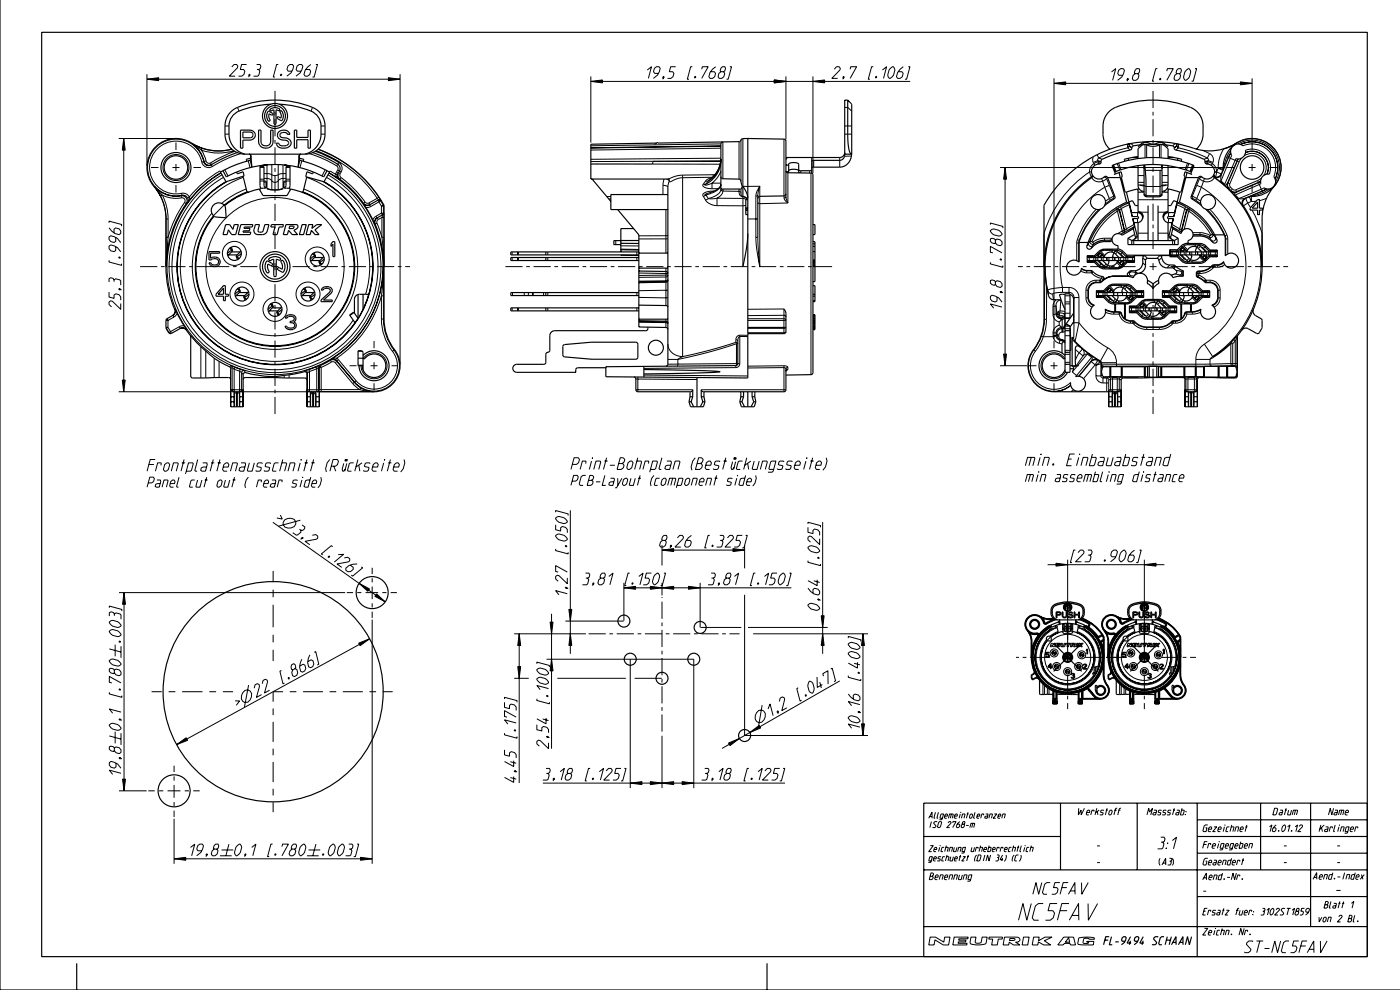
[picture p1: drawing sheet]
<svg xmlns="http://www.w3.org/2000/svg" width="420mm" height="297mm" viewBox="0 0 420 297" stroke-linecap="round" stroke-linejoin="round" font-family="sans-serif">
<g fill="none" stroke="#000" stroke-width=".35">
<path d="M0 0v296.7h419.9M12.5 9.7h397.5v277h-397.5zM72.1 39h2.9a1.5 1.5 0 0 1 1.6 1.5 1.5 1.5 0 0 1-1.6 1.5h-2.2v2.4h-.7zM72.8 39.6h2.3a.87 .87 0 0 1 .8 .8 .87 .87 0 0 1-.8 .9h-2.3zM77.5 39h.8v3.6a1.48 1.48 0 0 0 1.4 1.1 1.48 1.48 0 0 0 1.5-1.1v-3.6h.7v3.6a2.2 2.2 0 0 1-2.2 1.8 2.2 2.2 0 0 1-2.2-1.8zM80.4 33.4h.3l1.1 .8-.3 .3-.8-.4a2.13 2.13 0 0 0 .3 1.9l-.2 .3a1.51 1.51 0 0 1-.8-2.2zM81 32.7a2.12 2.12 0 0 1 2.9 .2l-.3 .3-.8-.3v4l-.3 .4-.3-.4v-4l-.8 .3a.31 .31 0 0 1-.4-.1 .31 .31 0 0 1 0-.4zM81.2 31.2a28.8 28.8 0 0 0-9.5 2.1 4.8 4.8 0 0 0-3 4.5v2.4a6.2 6.2 0 0 0 4.8 6M83.3 35.6a.31 .31 0 0 1-.2-.5 .31 .31 0 0 1 .5-.1l.6 .4a2.13 2.13 0 0 0-.3-1.9l.2-.3a1.51 1.51 0 0 1 .8 2.2l-.5 .8-1.1-.6M83.3 39.8a2.1 2.1 0 0 1 3.6 .5h-.7a1.24 1.24 0 0 0-1.2-.7 1.24 1.24 0 0 0-1.1 1l.1 .4 .8 .3a1.95 1.95 0 0 1 2.5 1.8 2.59 2.59 0 0 1-4.3 .3l-.2-.5h.8l.1 .4a1.99 1.99 0 0 0 2.9-.3 1 1 0 0 0-1.1-1 1.72 1.72 0 0 1-1.8-.4 1.72 1.72 0 0 1-.4-1.8zM83.7 31.2a24.6 24.6 0 0 1 10.8 2.8l1.3 1.7a9.1 9.1 0 0 1 .4 5.3 6.3 6.3 0 0 1-4.7 5.2M88.3 39h.7v2.2h3.4v-2.2h.7v5.4h-.7v-2.5h-3.4v2.5h-.7z"/>
<path d="M254.2 30l1.2 1.2v15M254.2 30v10.8l.2 3.2a2.07 2.07 0 0 0 1 2.2M254.2 30h-.9v16.2M47 56.8l1.2 2M58.5 43.5l2.1 .9M61.2 48.4a1.5 1.5 0 0 0 2.3 .9M65.9 51.2l1.9 3.3 5.4-1.8-.3-1.2-1.7 .6-.2-.5M67.8 54.4a29.4 29.4 0 0 0-7.9 44.4 29.4 29.4 0 0 0 45.1 0 29.4 29.4 0 0 0-7.8-44.4M68.1 54.4a29.3 29.3 0 0 0-7.4 45.1 29.3 29.3 0 0 0 45.6-2.6M69.5 44.7a15.6 15.6 0 0 1-13.3-2.5 8.8 8.8 0 0 0-10.8 3.3 8.8 8.8 0 0 0 1.4 11.2 15 15 0 0 1 3 8.9v14.3a36.8 36.8 0 0 0 2.7 13.4l-.2 .7-.6 .6M71.1 45.7l-3.5 1.4-3.4 1.8a1.75 1.75 0 0 1-1.7 .7 1.75 1.75 0 0 1-1.4-1.2M72.9 52.8l1.2 4.7"/>
<path d="M73.5 46.2a6 6 0 0 1-6-6 7.6 7.6 0 0 1 1.7-6.7 17.8 17.8 0 0 1 9.1-3.2 30 30 0 0 1 15.4 1.9 6 6 0 0 1 3.8 5.6 7.4 7.4 0 0 1-1.8 6.6 6 6 0 0 1-4.2 1.8M73.5 46.2h18M74.1 57.5a23.9 23.9 0 0 0-6.9 4M74.1 57.5l.4 .1M74.7 46.2a1.43 1.43 0 0 1 .7 1.8l.1 2.1-.4-2.6a.9 .9 0 0 0-.4-1.3zM75.1 48.1l-4.9 1.5-4.1 2M75.1 47.4l-1.3 .3 .2 .6M78 49.6v6l.2 .8M78 49.9h1.2v5.7l.6 .7-1.8 .1v.6M79.2 54.3l.6 .1-.4 .1-.2-.1M80.3 49.4l-1.5 .1M80.9 56.8h3.1"/>
<path d="M81.1 49.3h-.1M83.8 49.3h.1M85.3 49.4l.8 .1M85.8 54.3l-.6 .1 .3 .1 .3-.1M87 49.6v6l-.3 .8M87 49.9h-1.2v5.7l-.6 .7 1.8 .1v.6M89.4 50.1l3.8 1.2 3.9 1.7 1-1.8M89.4 50.1a30.6 30.6 0 0 0-21.5 2.9l-1-1.8M89.8 47.4l1.3 .3-.2 .6M89.9 48.1a32.7 32.7 0 0 1 8.9 3.5M89.9 48.1l-.5 2M90.2 46.2a1.43 1.43 0 0 0-.6 1.8l-.2 2.1"/>
<path d="M90.3 46.2a.94 .94 0 0 0-.5 1.5l.1 .4M90.9 57.5a23.9 23.9 0 0 1 12.9 33.2 23.9 23.9 0 0 1-34.4 9.2 23.9 23.9 0 0 1-5.4-35.2M90.9 57.5l-.5 .1M92 53l-1.1 4.5M93.8 45.7l3.4 1.4a14.5 14.5 0 0 1 4.6 2.7 2.03 2.03 0 0 1-.4 2.1 1.54 1.54 0 0 0 .4 1.9M95.4 44.7a37 37 0 0 1 19.8 17v33.9a16.7 16.7 0 0 0 3.9 10.5 7.8 7.8 0 0 1-6.9 11.3M96.9 54.4a29.3 29.3 0 0 1 13.6 34M99 51.2l-1.9 3.3-5.4-1.6 .3-1.4 1.7 .6 .3-.5M101.4 51.9l-.1 .9 .6 .9M113.3 60l.5-.1 .3 .3M177.2 49.2h1.9M177.5 53.7l5.7 6.7"/>
<path d="M179 49.2h16.7M196.9 42.9l-19.7 .3v10.5h23.1l.4 .2M197.3 42.7l-1.1 .6M200.3 56.1v53l-.2 .5-.4 .1M200.3 58.3h-17.1v4.5l17.1-.1M200.7 53.9h.1M212.8 53.9a8.1 8.1 0 0 0 3.4-6.2 8.2 8.2 0 0 1-3.8 6.5M216.2 55.3a3.3 3.3 0 0 1-2.8 2.3l-1 .3M216.2 48a8.1 8.1 0 0 1-4.6 7.2M216.8 42.5l-.5 .2-.1 .4v13.6l6-.1a1.39 1.39 0 0 0 0-1.8l-.1-.8-.4-.3-5-.1-.5-.7M222.2 57.8l.1 .9M222.3 58.7h.1"/>
<path d="M222.4 58.7v.1M222.4 58.8l.4 .1M222.4 58.8h.1M222.5 58.8l.1 .1M222.6 58.9h.1M222.7 58.9l.1 .1M222.8 58.9l.9 .3 .4 .6M222.8 58.9v-3.1a6.9 6.9 0 0 1 1.4 3.6M224.2 59.8h-.6v4.5h.6M224.2 41.5v58.5h10.9l.4-.2 .2-.4v-5.5l-.6-1.3M224.2 41.5l-1.7 .1-.4 .6-.5 .3-24.3 .4M224.2 41.5l10.9 .2 .5 .4 .1 16.9"/>
<path d="M227.2 58.5v12.6M235.7 51.2l.5 .6 7 .1 .6 .5v59.3l-.2 .4-.4 .2-7.5 .1M235.7 58.1l-.2 .4-.4 .2-7.3 .1-.4 .2-.2 .4M235.7 49.5h.8M235.7 51.4h.8v-2.2a2.57 2.57 0 0 1 3 0v2.6M236.5 51.2a2.69 2.69 0 0 1 3-.1v.1M239.5 50.9l.6 .3h2.8l.5-.3M253.3 46.2h2.1M253.3 45.7a1.5 1.5 0 0 1-1.5 1.5h-15.9v.4h-.2M253.3 46.2v.3a1.64 1.64 0 0 1-1.5 1.6h-8.3l-.1 3.8M255.4 46.2a3.9 3.9 0 0 1-3.6 3.9l-8.4 .1M332.1 53.2l2.3 5.9-.3 .5-2.9 2"/>
<path d="M332.1 53.2l-.7-.4a2.28 2.28 0 0 1-3.8-.3 2.28 2.28 0 0 1 2-3.3 1.3 1.3 0 0 0 .7-1.3l3.9-1.7 4.7-1.2 .4-.4 .2-.6 .4-.3a36.7 36.7 0 0 1 11.7 0l.4 .3 .3 .9 3.2 .8a20.4 20.4 0 0 1 5.8 2.4v.3a.6 .6 0 0 0 .7 .8 2.27 2.27 0 0 1 1.9 3.2 2.27 2.27 0 0 1-3.8 .5h-.4l-.3 .3M332.1 53.2h3.8M333.8 49.5l.7 1.9M334 52.3l2.2-.8 .3 1.4-.3 .1 1 4.1 .2 .4 .4 .1M334.2 51.6a30.6 30.6 0 0 1 23.1 0M334.5 52.1l-1-2.5a32.7 32.7 0 0 1 24.6 0l-1.1 2.5M335.6 51.7l.3 1.5M335.9 53.2l1.9 7.4M337.8 57.6l1.5 6.1M338.2 43.2a37.4 37.4 0 0 1 15.1 0M338.4 47.4l-.1 .7M338.6 43.1a37.1 37.1 0 0 0-25.5 18.6v33.9a17.1 17.1 0 0 1-4 10.5 7.9 7.9 0 0 0 .7 8.2 7.9 7.9 0 0 0 7.8 3.1h14.9"/>
<path d="M339.5 47.2h1.8M341.3 46.9l-4.2 .8 .2 .6M341.3 57l-.3-.3-3.2 .9M341.3 55.5l1.8 .1-1.2-.1M341.3 49.6v6a2.46 2.46 0 0 0 1.7 1.9l-1.7 .1M341.5 56.4h-.2v7.2l.8 .3M342.8 42.7l1.7 .2a2.72 2.72 0 0 0 3-.2h1.3M342.8 43.3h.8a4.2 4.2 0 0 0 4.2 0h1M342.8 42.7l-1.5 1.3M342.8 43.3l-1.5 1.3v2.9M342.8 42.7v.6M343 49.4l.1 1.2"/>
<path d="M343.1 50.6v7.8l.6 .6M343.1 50.6h.1M343.1 49.4v1.2M343.2 49.4l.4 3.7 .1 5.9M343.7 59h4.2M348.4 49.4v1.1M348.4 50.5l.1 7.9-.6 .6M348.5 50.5l-.1-1.1 .1 1.2M348.5 51.1h-.6v7.9M348.8 42.7v.6M348.8 43.3l1.5 1.3v2.9M348.8 42.7l1.5 1.3"/>
<path d="M349.6 55.5l-1.1 .1M350 56.4h.3v7.2l-.8 .3M350.3 46.9l4.1 .8-.2 .6M350.3 57l.2-.3 3.2 .9M350.3 55.5l-1.8 .1M350.3 49.6v6a2.33 2.33 0 0 1-1.8 1.9l1.8 .1M350.3 47.2h1.7M353.1 47.4l.1 .7M353.7 57.6l-1.5 6.1M355.6 53.2l-1.9 7.4M355.6 53.2h3.8M356 51.7l-.4 1.5"/>
<path d="M357.5 52.3l-2.2-.8-.3 1.2 .3 .1-1.1 4.5v.2l-.5 .1M357.8 49.5l-.8 1.9M358.7 44.7a6 6 0 0 0 2.1-4.5 7.6 7.6 0 0 0-1.8-6.7l-2-1.3a30 30 0 0 0-22.5 0 6 6 0 0 0-3.7 5.6v2.4a6 6 0 0 0 2 4.5M359.4 53.2l-2.3 6 .3 .4 2.9 2M370.8 42.9a15 15 0 0 1-12.9 1.5l-5-1.3M370.8 42.9a8.7 8.7 0 0 1 11.2 1.6 8.7 8.7 0 0 1 .1 11.4M370.8 42.9a9.2 9.2 0 0 0-4 7.8l-.1 .3M370.8 42.9l-3.8 1.7M372.7 43.7a2.25 2.25 0 0 0-2.9 0 2.25 2.25 0 0 0-.4 2.9M373.5 45a2.25 2.25 0 0 1-2.9 2.6M374.6 59l.4-.1a8.7 8.7 0 0 0 7-3.1 15.3 15.3 0 0 0-3.5 9.8v14.3a34.1 34.1 0 0 1-7.5 21M377.1 59.8h.6v2.6h.9v.6h-.9v1.3h-.6v-1.3h-2.2v-.6z"/>
<path d="M380.6 52.2a2.25 2.25 0 0 0-2.5 2.9M382 52.9a2.25 2.25 0 0 1-.1 3 2.25 2.25 0 0 1-2.9 .4M49.8 71.1v8.8M62.7 75.4h3.2v.5h-2.8v1.5a1.61 1.61 0 0 1 2.3-.2 1.61 1.61 0 0 1 .2 2.3 1.87 1.87 0 0 1-2.9-.7h.5a1.15 1.15 0 0 0 1.6 .7 1.15 1.15 0 0 0 .5-1.7l-.3-.2a1.58 1.58 0 0 0-1.7 .3h-.6zM64 61.4a2.14 2.14 0 0 1 2.6-.4 2.14 2.14 0 0 1 1.1 2.4l.1 1.9-.3-.1a6.4 6.4 0 0 1-3.5-.6 2.25 2.25 0 0 1 0-3.2zM67.4 61.6a23.7 23.7 0 0 1 10.3-4.9l1.2 1.9h7.2l1.1-1.9a23.7 23.7 0 0 1 17.4 31.6 23.7 23.7 0 0 1-34.1 12.1 23.7 23.7 0 0 1-6.3-35.6M67.7 67.3h1.2l1 1.4 .3-1.4h1.3l-.8 3h-1.2l-1-1.4-.4 1.4h-1.2zM68.2 76l1.1-.9 .5 .1-1.5 1.4M68.5 76.4h2.6M69 74.3l.1 .2-.3-.1M69.3 74.1l.5 1M69.4 75.5h2.6"/>
<path d="M70.8 76.7l.4 1.1M71.7 77.5l-.3-.1 .1 .2M72.2 67.3h3.6l-.2 .7h-2.3l-.1 .4h1.8l-.2 .8h-1.8l-.1 .4h2.3l-.2 .7h-3.6zM72.3 75.3l-1.5 1.4M72.4 75.9l-1 .8h-.6M76.6 67.3h1.2l-.5 1.8 .5 .5 1-.2 .6-2.1h1.3l-.9 2.6a2.8 2.8 0 0 1-2.8 .3 1.2 1.2 0 0 1-.8-1.4zM79.9 78.4l.5-.1 1.3 .9-.4 .4-.9-.5a2.56 2.56 0 0 0 .3 2.3l-.2 .3a1.64 1.64 0 0 1-1-2.2zM80.7 77.4a2.61 2.61 0 0 1 3.5 .2l-.4 .4-1-.3v4.8l-.3 .4-.4-.4v-4.8l-1.1 .4-.4-.2zM81.4 67.3h3.6l-.2 .7h-1.1l-.6 2.3h-1.2l.6-2.3h-1.3zM84.3 78.2l.1-.1a1.64 1.64 0 0 1 1 2.2l-.3 1.1-.4 .2-1.3-.7-.2-.3 .4-.4 1 .5a2.56 2.56 0 0 0-.4-2.3zM85.7 67.3h3a.71 .71 0 0 1 .7 .7 .71 .71 0 0 1-.7 .7l-.6 .3 1.1 1.3h-1.6l-1.1-1.3-.3 1.3h-1.3zM86.9 67.8h1.2v.3l-.3 .4h-1.1z"/>
<path d="M90.6 67.3h1.2l-.8 3h-1.2zM92.6 67.3h1.2l-.3 1.2 1.5-1.2h1.5l-2.1 1.6 1.3 1.4h-1.2l-1.1-1.3-.4 1.3h-1.2zM93.4 78.1h2.6M93.9 75.9l.1 .3-.3-.1M94.2 75.8l.4 1M94.3 77.2h2.6M94.6 76.8h-.5l-1.1 .8M94.6 76.8l-1.5 1.5M95.6 78.4l.5 1.1M96.3 79l.3 .1M96.3 79.1l.1 .2M97.1 76.9l-1.5 1.5"/>
<path d="M97.2 77.6l-1 .8h-.6M99.8 72.4h.6v4.5h-.6v-3.7l-.5 .6v-.7zM109 60.9l.9 .6 .9-.1M113 65.3a1.5 1.5 0 0 0-.5 1.9M114.3 60.1l-.7-.2-3.2 1.7-1-.2-.5-.4 1.8 2.7 1.7 3.5-.1-1 .7-.9M114.8 64.3l-1.8 1M115 79.9v8.8M115 63.9l-.3 .5M163.7 75.5v.9M163.7 77.2v.9M185.2 62.8l6.4 7.6v27.6l8.1 .1 .4 .2 .2 .4M186.2 72.1h-2.1v1.2h2.1"/>
<path d="M186.2 76.4l5.4 .2M186.2 74.8l5.4 .1M186.2 72.1h5.4M186.2 72.9l5.4 .1M190 68.5h-3.8v7M191.6 77.2h-38.4v.9h38.4M191.6 75.9h8.7M191.6 75.5h-38.4v.9h38.4M223.6 63h.6M223.6 62.4h.6M224.2 70l-.4 4.5-1 5.4M243.8 79.9h.6"/>
<path d="M243.8 78.8h.6M243.8 77.9h.6M243.8 75.4h.6M243.8 72.4h.6v12h-.6M243.8 67.3h.6v3h-.6M243.8 79.8h.6M243.8 79.5h.6M243.8 79.1h.6M243.8 78.6h.6M243.8 78.4h.6M243.8 78.1h.6M243.8 73.8h.6"/>
<path d="M243.8 73.1h.6M313.1 70v9.9M313.3 79.9l.3 4.7 1 4.4 1 .8 2.5 .1M323.6 72.7v5.9a2.25 2.25 0 0 0-3.5 .5 2.25 2.25 0 0 0 1.3 3.3 2.25 2.25 0 0 0 2.9-2l.9 .5 2.3 .3a5.4 5.4 0 0 0 3.3 1.8l.2 .8-1.2 .9a2.65 2.65 0 0 0-3.4 2.4v2l.2 1 .6 .9 .9 .4a2.25 2.25 0 0 0-.9 3 2.25 2.25 0 0 0 2.9 1.1 2.25 2.25 0 0 0 1.3-2.9 4.9 4.9 0 0 0 2.9 .8M323.6 72.7h2.7M326 78.6l2.1 .1 1.6 1.4 1.5 .5h4.2l1.1-.5 1.6-1.4 2.1-.1M326 76.6v2M326 76.6l.3 .3M326 77.2h14.2M326 78.1h14.2M326.3 78.3l2 .1M326.3 76.9v.3"/>
<path d="M326.3 78.1v.2M326.3 78.3l-.3 .3M328 78.1l.3 .3M328.1 77l-.1 .2M328.3 78.4v.1M328.3 76.8l-2 .1M328.3 76.8l-.2 .1M328.3 78.1l1.4 1.5 1.1 .5 4.5 .1 .9-.3 .8-.8M328.3 76.8h.1M328.6 77.2v.9M329.2 78.1l.4 .2M329.2 76.2l-.9 1"/>
<path d="M329.2 76.2l.8-.8 .9-.4 4.5 .1a4.1 4.1 0 0 1 2.4 1.9l.1 .2M329.2 76.2l.1 .1M329.3 76.4l.6 .7M329.6 78.3l1.9 1.9 .6-.7M329.8 75.9l-.7 .6 .3 .7M329.8 78.1l-.2 .2M329.9 77.1v.1M330 62.7a22.7 22.7 0 0 0-6.4 10M330.7 78.1l1.4 1.4M330.9 77.2v-.3l-1-1.1 1.5 1.4M331.9 77.2v.9M332.3 78.1l.3 .3-.5 1.1"/>
<path d="M332.9 72l-2.8 .1-2 1M332.9 72l.1 .4M333 72.4h-1.8a6 6 0 0 0-4.4 2.3 .75 .75 0 0 1-.9-1l.4-1M333.5 71.7l-.6 .3M333.5 72.1l-.5 .3M334 75.7a2.1 2.1 0 0 0-2.9 1.2M334 75.7l.7-.6 1.9 1.9M334 75.7l1.5 1.5M334 75.7l-.4 1.1 .3 .4M334.3 77.2v.9M334.8 78.1l1.4 1.4-1-1.2 .1-.2M335.1 78.3a2.1 2.1 0 0 1-2.9 1.2h-.1"/>
<path d="M335.3 74.6l.9 .3 2 1.6h12.6M335.6 63.1l-.3-.4-.6 .1a20.4 20.4 0 0 0-7.8 9.4M336.2 78.1l.7 .7M336.6 77l-.2 .2M336.6 77h.1M336.6 77l.3 .2M336.7 78.1l.3 .6M336.9 79h.1M336.9 79l.1 .1M336.9 77.2h.1M337 78.8l-.6 .6M337.1 69.1l-.1 .5-1 .6"/>
<path d="M337.6 77.2v.9M337.8 60.6a20.7 20.7 0 0 0-11.5 12.1M337.8 60.6l.7 .2M337.9 76.8h.1M337.9 78.1l-.9 1M337.9 76.8l1.9 .1M337.9 76.8l.2 .1M337.9 78.4v.1M338.1 77l.1 .2M338.2 78.1l-.3 .3M338.2 71.4v1.9h15.1v-1.9M338.5 60.8l-2.5 1.2"/>
<path d="M338.5 60.8l1 4.1M338.5 60.5l1.1-.4 .8 1.5h.9M339.4 73.3v-1.2h12.8v1.2M339.5 64.9l-.3-1.2h1.9a1.5 1.5 0 0 1 1.5 1.5 1.5 1.5 0 0 1-1.5 1.5h-1l-.2-.3M339.5 64.9h1.6l.3 .3-.3 .3h-1.4M339.7 65.5l.5 2.4M339.7 65.5l.2 .9M339.8 68.5l-3.3 2a1.8 1.8 0 0 0-2.9 .6 1.8 1.8 0 0 0 1.7 2.5v1.1h-4.5l-1.1 .4-1.6 1.5h-2.1M339.8 68.5l.5 1.7M339.8 78.3l-1.9 .1M339.8 76.9v.3M339.8 78.1v.2"/>
<path d="M339.8 78.3l.4 .3M339.9 66.4l1.1 4.6-1.6 1.1-1.2-.7M340.2 76.6h3.1l-.6 .4v1.7a2.4 2.4 0 0 1-2.4 2.4l-1.5 .1-.7 .9v.4l.4 .3h-.8M340.2 76.6v2M340.2 76.6l-.4 .3M340.2 67.9l-2.1 1.2M340.2 67.9l-.4 .6M340.3 70.2l.2 1-.3 .5M340.3 70.2l-2.1 1.2M341.3 63.4l.8 .2M341.3 66.7v5.4M342.1 63.9l.6 1"/>
<path d="M342.1 63.6l.5 .6 .2 .7M342.1 63.6v.3M342.7 64.9v.2M342.8 64.9l-.3 .8M344.3 61.6v10.5M347.3 61.6v10.5M349.5 63.9l-.7 1.1M349.5 63.6a1.56 1.56 0 0 0-.5 2.1M349.5 63.6v.3M350.3 63.4l-.8 .2M350.3 66.7v5.4M350.8 74.8h2.2l1.5-1.4 1.5-.5 4.2 .1 1.1 .4 1.6 1.5h2.1"/>
<path d="M350.8 74.8v1.7M350.8 76.5v.1M350.8 74.8l.4 .5M350.8 76.6h-3l.6 .5a2.4 2.4 0 0 0 2.4 2.3l1.4 .1 1.2 1 1.4 .6M350.8 77h2.1l1.7 1.4 1.4 .5h4.2l1.1-.5 1.6-1.4h2.1M350.8 76.6v.4l.4-.4M351.2 76.6l1.9 .2M351.2 75.3v.2M351.2 76.4v.2M351.3 70.2l-.3 1 .3 .5M351.3 70.2l2 1.2M351.3 67.9l3 1.7"/>
<path d="M351.3 67.9l.4 .6M351.6 66.4l-1.1 4.6 1.6 1.1 1.2-.7M351.7 68.5l2.5 1.5a1.8 1.8 0 0 1 3-1 1.8 1.8 0 0 1-.9 3.1v.9M351.7 68.5l-.4 1.7M351.9 65.5l-.6 2.4M351.9 65.5l-.3 .9M352 64.9l.3-1.2h-1.9a1.5 1.5 0 0 0-1.5 1.5 1.5 1.5 0 0 0 1.5 1.5h1l.2-.3M352 64.9h-1.6l-.3 .3 .3 .3h1.5M352.8 76.4l.3 .4M353 60.5l-1.1-.4-.8 1.5h-.8M353 60.8l2.5 1.2M353 60.8l-1 4.1"/>
<path d="M353.1 76.8h.1M353.1 75.1h.1M353.1 75.1l-1.9 .2M353.1 75.1l-.3 .4M353.1 76.4l1.8 1.7 1.4 .4M353.4 75.5v.9M353.7 60.6a20.7 20.7 0 0 1 10.5 9.8M353.7 60.6l-.7 .2M354 74.8l.3 .7M354 76.4l.4 .2M354.1 74.5l-1 1M354.1 74.5l.1 .2"/>
<path d="M354.1 74.7l.7 .8M354.4 69.1v.2M354.4 76.6h.1M354.4 76.6l1.9 1.9M354.6 74.2l-.6 .6M354.7 76.4l-.3 .2M355.5 76.4l1.5 1.4M355.7 75.5l.1-.2-1-1.2 1.4 1.4M355.9 63.1l.5-.4a18.8 18.8 0 0 1 7.2 7.4M356.7 75.5v.9M357 77.8l-.7 .7M357 77.8h.1"/>
<path d="M357.1 76.4l.3 .3-.4 1.1M357.8 70.3l3 .1 1.8 .7M358.4 75.2l.4 .3M358.9 74.1a2.1 2.1 0 0 0-2.9 1.2M358.9 74.1l1.5 1.4M358.9 74.1l-.5 1M359.1 75.5v.9M359.5 73.4l1.9 1.9M359.5 73.4l-.6 .7M359.6 73.4h-3.8l-1 .3-.7 .8M359.6 73.4l1.4 .3 1.7 1.8M359.7 76.4l1.4 1.4-1-1.2 .1-.2"/>
<path d="M359.9 76.6a2.1 2.1 0 0 1-2.8 1.3M361.1 76.4l.6 .8M361.4 75.3l-.2 .2M361.4 75.3h.1M361.4 75.3l.4 .2M361.5 62.7a24.2 24.2 0 0 1 5.6 7.7M361.6 76.4l.3 .7M361.7 77.2l.1 .2M361.8 77.4l-.7 .7-1 .4h-3.8M361.8 77.1l-.6 .6M362.4 75.5v.9M362.7 76.4l-.9 1"/>
<path d="M362.8 76.8h.1M362.8 75.1h.1M362.8 75.1l1.9 .2M362.8 75.1l.2 .4M363 76.4l-.2 .4M364.2 70.4l.7 1.4a.75 .75 0 0 1-.3 .9 .75 .75 0 0 1-.9-.1l-2.1-1.5a8.1 8.1 0 0 0-3.9-.4M364.2 70.4h2.9M364.7 76.6l-1.9 .2M364.7 76.6l.3 .4M364.7 75.3v.2M364.7 76.4v.2M365 75.5h-14.1v.9h14.1"/>
<path d="M365 74.9l-.3 .4M365 74.9v2.1M367.1 70.4l.3 1.2v5.1a2.25 2.25 0 0 1 3.6 .1 2.25 2.25 0 0 1-1 3.4 2.25 2.25 0 0 1-3.1-1.8l-1 .8-2.1 .2a5.8 5.8 0 0 1-4.7 1.9l-.2 .1a1.28 1.28 0 0 0-.1 1.4 1.28 1.28 0 0 0 1.1 .7l1.5 1.1a3.1 3.1 0 0 1 3.7 2.5 3.9 3.9 0 0 1-.8 3.9l-.9 .4a2.25 2.25 0 0 1 .9 3 2.25 2.25 0 0 1-2.9 1.1 2.25 2.25 0 0 1-1.3-2.9 5 5 0 0 1-2.9 .8M377.1 60.6v1.8h-1.6zM52.5 92.6l1.5 2.9 2 3.3a1.5 1.5 0 0 0-1.9-.4l-2.8 1.6-.7-.3a3.8 3.8 0 0 1-.8-3.7l.3-.5 1.8-1a1.5 1.5 0 0 0 .6-1.9zM54.1 98.4a1.5 1.5 0 0 1 1.8 .5 35.9 35.9 0 0 0 5.8 6.3l2.7 2.3 4.7 2.7 .1 11.7M67 85.6h.6v2.6h.9v.6h-.9v1.3h-.6v-1.3h-2.2v-.6zM67 86.4v1.8h-1.6zM70.8 88.6h2.6M71.1 86.6l.3 .1M71.3 86.4l.1 .3M71.6 86.3l.5 1"/>
<path d="M71.7 87.7h2.6M72.1 87.3l-.7 .1-.9 .7M72.1 87.3l-1.5 1.5M73.1 88.9l.4 1.1M73.7 89.5l.3 .1M73.7 89.6l.1 .2M74.5 87.4l-1.4 1.5M74.7 88.1l-1.1 .8h-.5M80.7 93.2h2.6M81.2 91l.1 .3-.3-.1M81.5 90.8l.5 1.1M81.6 92.3h2.6"/>
<path d="M82 91.9h-.5l-1.1 .8M82 91.9l-1.5 1.5M83 93.5l.4 1.1M83.9 94.2l-.3-.1 .1 .3M84.4 92l-1.4 1.5M84.6 92.7l-1 .8h-.6M86 94.6a1.67 1.67 0 0 1 2.7 .9l-.6 1a1.19 1.19 0 0 1 .7 1.4 1.19 1.19 0 0 1-1.3 .9l-1.5-.3-.5-.7h.4a1.54 1.54 0 0 0 2.5 0v-.4a1.1 1.1 0 0 0-1.4-.7v-.4a1.03 1.03 0 0 0 1.3-.9 1.37 1.37 0 0 0-2.3 0h-.4zM90.6 88.6h2.6M90.9 86.6l.3 .1M91.1 86.4l.1 .3M91.4 86.3l.5 1M91.5 87.7h2.6"/>
<path d="M91.9 87.3h-.5l-1.1 .8M91.9 87.3l-1.5 1.5M92.9 88.9l.4 1.1M93.5 89.5l.3 .1M93.5 89.6l.1 .2M94.3 87.4l-1.4 1.5M94.5 88.1l-1 .8h-.6M96.8 86.2a1.73 1.73 0 0 1 2.8 .9l-.2 .7-2.4 2.1h2.6v.5h-3.3v-.5l2.8-2.8a1.27 1.27 0 0 0-2.3-.1h-.4zM106.3 96.5v.4M107.3 88.3l3.2 .1M107.3 88.3l-.7 .4-.3 .7v4.5M107.3 95.5l-1 1.4"/>
<path d="M107.4 95.5h.1M107.4 95.4l-1.3-1.9-1.3 .9 1.7 2.3M107.4 88.3v7.2M108.9 88.2v4.6M110.5 88.4l-1.1 3.2-1.7 3.5M163.7 87.7v.9M163.7 92.3v.9M191.6 96.1l8.1 .2 .4 .1 .2 .5M191.6 81.2l8.1 .2 .4 .1 .2 .5M191.6 91.4l8.1 .2 .4 .1 .2 .3M191.6 92.3h-38.4v.9h38.4M191.6 87.7h-38.4v.9h38.4"/>
<path d="M191.6 95.7h8.7M191.6 80.4h8.7M194.3 98l-.1 .7-.5 .4h-27.3a1.5 1.5 0 0 0-1.5 1.5v4.4l-.2 .4-1 .6-.2 3-.4 .2h-8.1a1.2 1.2 0 0 0-1.2 1.2 1.2 1.2 0 0 0 1.2 1.2h17.6l.1-1 .5-.4h8.5M200.3 84l-.2 .4-.4 .2-8.1 .1M243.8 94.3h.6v4.5h-.6M243.8 98.3h.6M243.8 97.8h.6M243.8 96.7h.6M243.8 96.3h.6M243.8 95.4h.6M243.8 85.6h.6v4.8h-.6M243.8 90.1h.6"/>
<path d="M243.8 88.8h.6M243.8 88.2h.6M243.8 98.7h.6M243.8 98.5h.6M243.8 98h.6M243.8 97.4h.6M243.8 97h.6M243.8 96.8h.6M243.8 96.1h.6M243.8 95.9h.6M243.8 95.5h.6M243.8 95h.6"/>
<path d="M243.8 94.6h.6M243.8 94.4h.6M317.3 95l.6 .2M317.6 97.5l.8 .6M318.2 95.5l.2 .1M318.4 98.1l-.2 .1M318.4 98.5l-1.1 .5-.4 1M318.4 95.6l-.8 .9M318.4 95.6l.1 .2M318.5 97.9l-.1 .2M319.1 97.6l.3 .5M319.4 88.2l-1.7 .1 1.7 4.5"/>
<path d="M319.4 99.1h1.5M320.9 88.3l.7 .4 .3 .7v7.1M320.9 95.4v-7.4h-1.5v23.6h1.5v-13.9h-1.5M320.9 98.2h.1M320.9 98.2l.2 5.8v1l-.2 .1M321.9 96.5l-1 1.6M321.9 96.5v.4l-.1-.2M321.9 93.9l-2.5 3.8M328.8 89.1l2.1 .1 1.9 1.6 1.5 .3M328.8 87.1h2.1l1.6-1.5 1.5-.5 4.1 .1 1.1 .4 1.6 1.5h2.1M328.8 87.1v2M328.8 87.1l.3 .3"/>
<path d="M328.8 88.6h14.1M328.8 87.7h14.1M329.1 87.4v.3M329.1 88.6v.2M329.1 88.8l-.3 .3M330.7 88.6l.3 .3-1.9-.1M331 88.9v.1M331 87.3l-1.9 .1M331 87.3l-.2 .4M331 87.3h.1M331 88.6l1.8 1.7 .8 .3 4.4 .1 1-.3 .7-.8M331.4 87.7v.9"/>
<path d="M331.9 87l.3 .7M331.9 88.6l.5 .2M332 86.7l-1 1M332 86.7l.8-.8 .9-.4 4.4 .1 1.1 .6 1.5 1.5M332 86.7l.1 .1M332.1 86.9l.6 .8M332.4 88.8l1.9 1.9 .6-.7M332.5 86.4l-.5 .6M332.6 88.6l-.2 .2M333.4 88.6l1.5 1.4M333.6 87.7l.1-.3-1-1.1 1.4 1.4M333.9 87.7v.9"/>
<path d="M334.3 93.4h.2M334.3 91.1v2.3M334.5 93.4l1.5 .1 1.2 2M334.5 91.1h2.7M334.5 91.1v2.3M334.5 91.1h-.2M334.9 90h.1M335 88.6l.4 .3-.5 1.1M336.8 86.2h-.1a2.1 2.1 0 0 0-2.8 1.2M336.8 86.2l.6-.6 1.9 1.9M336.8 86.2l1.5 1.5M336.8 86.2l-.4 1.1 .3 .4"/>
<path d="M337.2 95.5l.2 .1M337.2 91.1h.2M337.2 91.1v4.4M337.4 95.6l1.2 .5 1.4 .1a5.4 5.4 0 0 0 3.9 1.8h3.7a7.4 7.4 0 0 0 4.2-1.9h1.1l1.2-.5M337.4 91.1v4.5M337.6 88.6l1.4 1.4-1-1.2 .1-.2M337.7 82.8l-4.9 .1-1.2 .5-1 .8M337.7 82.8l2.1 .4a2.25 2.25 0 0 1 2.9-1.2 2.25 2.25 0 0 1 1.2 2.9l.9 .5 1 1.1M337.8 88.8a2.1 2.1 0 0 1-2.8 1.2M338.7 93.7h2.1l1.6 1.5 1.5 .5h4.1l1.1-.5 1.6-1.5h2.1M338.7 91.7h2.1l1.6-1.5 1.5-.5 4.1 .1 1.1 .4 1.6 1.5h2.1M338.7 91.7l.3 .3"/>
<path d="M338.7 91.7v2M338.7 92.3h14.1M338.7 93.2h14.1M339 88.6l.6 .7M339 93.4l1.9 .1M339 92v.3M339 93.2v.2M339 93.4l-.3 .3M339.3 87.5l-.2 .2M339.3 87.5h.1M339.4 87.5l.3 .2M339.5 88.6l.3 .6"/>
<path d="M339.7 89.5h.1M339.7 89.5v.1M339.7 89.3l-.5 .6M340.4 87.7v.9M340.6 93.2l.3 .3M340.7 88.6l-1 1M340.7 87.3h.1M340.7 87.3l1.9 .1M340.7 87.3l.3 .4M340.7 88.9v.1M340.9 93.5v.1M340.9 91.9l-1.9 .1"/>
<path d="M340.9 91.9l-.2 .4M340.9 91.9h.1M340.9 93.2l.2 .2a4.1 4.1 0 0 0 2.4 1.8l4.4 .1 1-.4 .7-.7M341 88.6l-.3 .3 1.9-.1M341.3 92.3v.9M341.8 91.6l.3 .7M341.8 93.2l.5 .2M341.9 91.3l.8-.8 .9-.4 4.4 .1 .8 .3 1.8 1.8M341.9 91.3l-1 1M341.9 91.3l.1 .1M342 91.5l.6 .8M342.3 93.4l1.9 1.8 .6-.6"/>
<path d="M342.4 91l-.5 .5M342.5 93.2l-.2 .2M342.6 88.8l.3 .3M342.6 87.4v.3M342.6 88.6v.2M342.9 89.1l-2.1 .1-1.9 1.6-1.5 .3M342.9 87.1v2M342.9 87.1l-.3 .3M343.3 93.2l1.5 1.4M343.5 92.3l.1-.3-1-1.1 1.4 1.4M344.1 84.1l1.7 1M344.6 92.3v.9"/>
<path d="M344.8 94.6h.1M344.9 93.2l.4 .3M345.3 93.5l-.5 1.1M345.8 85.1v1.4M346.7 90.8a2.1 2.1 0 0 0-2.9 1.2M346.7 90.8l.6-.6 1.9 1.8M346.7 90.8l1.5 1.5M346.7 90.8l-.4 1.1 .3 .4M347 92.3v.9M347.4 84.1l-1.6 1M347.5 93.2l1.4 1.4M347.7 93.4a2.1 2.1 0 0 1-2.8 1.2"/>
<path d="M348 93.2l-.1 .2 1 1.2M348.6 87.1h2.1l1.6-1.5 1.5-.5 4.1 .1 1.1 .4 1.6 1.5h2.1M348.6 89.1l2.1 .1 1.9 1.6 1.5 .3M348.6 87.1l.3 .3M348.6 87.1v2M348.6 88.6h14.1M348.6 87.7h14.1M348.9 93.2l.6 .7M348.9 88.8l1.9 .1M348.9 87.4v.3M348.9 88.6v.2M348.9 88.8l-.3 .3"/>
<path d="M349.2 92l-.2 .3M349.2 92l.1 .1M349.3 92.1l.3 .1M349.4 93.2l.3 .6M349.5 94l.1 .2M349.6 92.2l.1 .1M349.6 93.9l-.5 .6M350.3 92.3v.9M350.6 88.6l.2 .3M350.6 93.2l-1 1M350.6 91.9h.1M350.6 93.6h.1"/>
<path d="M350.6 91.9l1.9 .1M350.6 91.9l.3 .4M350.8 88.9v.1M350.8 87.3l-1.9 .1M350.8 87.3l-.2 .4M350.8 87.3h.1M350.8 88.6l.2 .2a4.1 4.1 0 0 0 2.4 1.8l4.4 .1 1-.3 .7-.8M350.9 93.2l-.3 .3M351.2 87.7v.9M351.7 87l.3 .7M351.8 86.7l-1 1M351.8 86.7l.8-.8 .9-.4 4.4 .1 1.1 .6 1.5 1.5"/>
<path d="M351.8 86.7l.1 .1M351.8 88.6h.1M351.9 86.9l.6 .8M351.9 88.6h.1M352 88.6l.2 .2M352 80.4l-2.1-.1a2.4 2.4 0 0 1-2.4-2.3l-.6-.6-3 .1-.4 .5-.2 2.6-.6 .8-1 .5M352 80.4v.1M352 80.5l.2 .2a.83 .83 0 0 1 .7 1 .83 .83 0 0 1-1.1 .6l-.6 .2M352.2 88.8l1.9 1.9 .6-.7M352.3 86.4l-.5 .6M352.4 88.6l-.2 .2M352.5 93.4l-1.9 .1"/>
<path d="M352.5 93.4l.3 .3M352.5 92v.3M352.5 93.2v.2M352.8 91.7v2M352.8 91.7l-.3 .3M353.2 88.6l1.5 1.4M353.4 87.7l.1-.3-1-1.1 1.4 1.4M354.1 91.1v4.5M354.3 95.5l-.2 .1M354.3 91.1h-.2M354.3 91.1h2.7M354.3 91.1v4.4"/>
<path d="M354.7 90h.1M354.8 88.6l.4 .3-.5 1.1M354.8 82.8l-1.9 .1-1.2 .3a2.25 2.25 0 0 0-2.9-1.2 2.25 2.25 0 0 0-1.2 2.9l-.9 .5-.9 1.1M354.8 81.1l-.3 .7 .1 .7 .2 .3M354.8 81.1v1.7M356.6 86.2a2.1 2.1 0 0 0-2.9 1.2M356.6 86.2l1.5 1.5M356.6 86.2l.6-.6 1.9 1.9M356.6 86.2l-.4 1.1 .3 .4M357 93.4l-1.5 .1-1.2 2M357 91.1h.2M357 91.1v2.3"/>
<path d="M357.2 93.4h-.2M357.2 91.1v2.3M357.4 88.6l1.4 1.4-1-1.2 .1-.2M357.6 87.7v.9M357.6 88.8a2.1 2.1 0 0 1-2.8 1.2M358.8 88.6l.6 .7M359.1 87.5l-.2 .2M359.1 87.5h.1M359.2 87.5l.4 .2M359.3 88.6l.3 .6M359.5 89.5h.1M359.5 89.5v.1"/>
<path d="M359.5 89.3l-.5 .6M360.2 87.7v.9M360.5 88.6l-1 1M360.5 87.3h.1M360.5 87.3l1.9 .1M360.5 87.3l.3 .4M360.5 88.9v.1M360.8 88.6l-.3 .3M362.4 88.8l-1.9 .1M362.4 88.8l.3 .3M362.4 87.4v.3M362.4 88.6v.2"/>
<path d="M362.7 89.1l-2.1 .1-1.9 1.6-1.5 .3M362.7 87.1v2M362.7 87.1l-.3 .3M375.9 92.7a1.49 1.49 0 0 0 .6 1.9l1.6 .9 .4 .5a3.8 3.8 0 0 1-.9 3.7l-.7 .3-3.1-1.7-.9 .2-.6 .4M57.1 100.5l.1 12.2 .2 .4 .4 .2 10.8-.2 .4 .2 .2 .4M69.2 116.8l.2 .4 .4 .2h2.6l.5-.6v2.1M69.6 116.8l.2 .4 .4 .2M70.2 118.9h-1v1.5M70.2 118.9v1.5M70.3 117.4l-.1 1.5M71.7 117.4l.2 1.5M71.9 118.9h1"/>
<path d="M71.9 118.9v1.5M72.5 116.8l-.2 .4-.4 .2M72.9 118.9v1.5M72.9 113.7l.2-.4 .4-.2h8.4l9.5 .2 .4 .2 .2 .4M92 118.9h1.1M92 118.9v1.5M92.2 116.8l.2 .4 .4 .2M93.1 118.9l-.1 1.5M93.4 117.4l-.3 .4v1.1M94.3 117.4l.4 .4v1.1M94.7 118.9h1v1.5M94.7 118.9l.1 1.5"/>
<path d="M95.3 117.4h-2.7l-.6-.6v2.1M95.3 117.4h.4M95.6 116.8l-.2 .4-.4 .2M95.7 116.7l-.4 .7M95.7 117.4h.1M95.7 117.4l.1 4.5M96.1 109.6l-.4 .5M99.1 107.8l.8-.2 .8 .2M107.4 107.4h1.5M108.2 116.2l2 .9 2 .3M108.8 110.5h.1M108.9 109.6h-1.5v-4.5l1.1 .1 .3 .3 .1 5.3"/>
<path d="M108.9 106.5a4.5 4.5 0 0 1 7.1 .8 4.5 4.5 0 0 1-2.6 6.6 4.5 4.5 0 0 1-5.7-4.3M108.9 107.3l.3 .2a3.5 3.5 0 0 1 5.2-.7 3.5 3.5 0 0 1 .1 5.3 3.5 3.5 0 0 1-5.3-.5l-.6-2M112.2 117.4h-16.4M169 103.4l.3-.1a119.1 119.1 0 0 1 21.6-.7l.4 .6v3.9l-.4 .5a110.1 110.1 0 0 1-21.9-.7l-.2-.5v-2.5zM190.1 113l.5 .3 .1 3.5 .3 .6h16.1l.6-.6v2.1M193.1 110.7l17.1 .4 5.7 .3-5.7 .3-17.1 .4M193.1 109.8v3.2M206.9 117.4v1.5M206.9 118.9h.8M206.9 118.9l-.3 1.5M207.7 118.9l-.5 1.5M209 113.1v8.8"/>
<path d="M210.3 118.9h.8M210.3 118.9l.5 1.5M211.1 118.9l.3 1.5M211.1 117.4v1.5M222 117.4l.1 1.5M222.1 118.9h.9M222.1 118.9l-.3 1.5M223 117.4v1.5M223 118.9l-.5 1.5M224.2 100.1v13.2l-42.5-.4v-3l39.2-.4 .3-.5v-6.8M224.2 117.4v4.5M225.5 118.9h.8"/>
<path d="M225.5 118.9l.5 1.5M225.5 117.4v1.5M226.3 118.9l.3 1.5M226.4 117.4l-.1 1.5M235.7 110.6v6.2l-.4 .6h-24.4l-.6-.6v2.1M235.8 110.9l-.1 .3M319 102.4h.1M319.1 102.4l.2 .4M319.1 102.4l-.4 .2-.2 .3v2.9M319.3 107.3l-.1 .2-.4-.1a3.5 3.5 0 0 0-5.4-.1 3.5 3.5 0 0 0 .8 5.3 3.5 3.5 0 0 0 5.2-1.8M319.4 106.5a4.5 4.5 0 0 0-6.8 .2 4.5 4.5 0 0 0 1 6.7 4.5 4.5 0 0 0 6.5-1.8M319.4 109.2h1.5"/>
<path d="M319.4 105.6h1.5M320.9 110.5h1.1M320.9 109.6h.6M321.5 109.6v-8.5l.4 .9 2.1 2.1a.83 .83 0 0 0-1.1-.4 .83 .83 0 0 0-.5 1l.2 5.1-.2-.1-.4 .3M321.5 109.6l.5 .4M322 110v.5M322 110.5l-.5 1M322.5 112.9a2.25 2.25 0 0 1 3 1.8 2.25 2.25 0 0 1-2.3 2.6 2.25 2.25 0 0 1-2.2-2.7M330.1 109v3.7M330.3 109.1v.6M330.7 113.3h1.2M332.4 113h3.8"/>
<path d="M332.8 109.9l-1.9 .1-.4 .3-.2 1.1 .2 1.1 .4 .4h1.9M332.8 112.9h.3M332.8 109.9v3M333 116.8l.2 .4 .4 .2M333.1 112.9h3.1M333.1 109.9h-.3M333.1 109.9h3.1M333.1 109.9v3M333.5 118.9h-1v1.5M333.5 118.9v1.5M333.8 117.4l-.3 .5v1M334.8 117.4l.3 .4 .1 1.1"/>
<path d="M334.8 109.7h23.8M335.2 118.9h1M335.2 118.9v1.5M335.6 116.8l-.2 .4-.4 .2M336.2 118.9v-2.1l-.2 .4-.4 .2h-2.7l-.4-.6-.1 5.1M336.2 118.9v1.5M336.2 109.9h.3M336.2 109.9v3M336.5 112.9h-.3M336.5 112.9h6.7M336.5 109.9h6.7M336.5 109.9v3"/>
<path d="M343.2 112.9h.2M343.2 109.9v3M343.4 112.9h.7M343.4 109.9h-.2M343.4 109.9h.7M343.4 109.9v3M344.1 112.9l.5 .1M344.1 109.9l.5-.1v3.2M344.1 109.9v3M344.6 113h2.3M347.4 112.9l-.5 .1M347.4 112.9h.7"/>
<path d="M347.4 109.9h.7M347.4 109.9l-.5-.1v3.2M347.4 109.9v3M348.1 109.9h.3M348.1 109.9v3M348.4 112.9h-.3M348.4 112.9h6.6M348.4 109.9h6.6M348.4 109.9v3M355 112.9h.3M355 109.9v3M355 113h4.4"/>
<path d="M355.3 112.9h3.1M355.3 109.9h-.3M355.3 109.9h3.1M355.3 109.9v3M355.3 116.8l.2 .4 .4 .2h2.7l.4-.6v2.1M355.6 116.8l.2 .4 .4 .2M356.4 118.9h-1.1v1.5M356.4 118.9l-.1 1.5M356.4 117.4v1.5M357.9 117.4l.1 1.5M358 118.9h1M358 118.9v1.5"/>
<path d="M358.4 109.9h.3M358.4 109.9v3M358.7 112.9h-.3M358.7 112.9h2.3M358.7 109.9h2.3M358.7 109.9v3M358.7 116.8l-.1 .4-.5 .2M359 118.9v1.5M361 112.9l.1 .1M361 109.9v3M361.1 113h4.2M361.1 109.8h4.2"/>
<path d="M361.1 109.8v3.2M361.1 109.8l-.1 .1M365.3 113h.3M365.3 109.8v3.2M365.6 109.8h-.3M365.6 113h2.2M365.6 109.8h2.2M365.6 109.8v3.2M367.8 109.8h.3M367.8 109.8v3.2M368.1 109.8l2.3 .1 .3 .3 .3 1.2-.3 1.2-.3 .4h-2.3M368.1 113h-.3"/>
<path d="M368.1 109.8v3.2M369.6 109.6h.8M371 100.8v12.1l-.6 .4-10.7-.2-.5 .2-.1 .4v8.2M371 109v1.2M69.2 120.4h1M69.2 120.4v1.5M70.2 120.4v1.5M71.9 120.4h1M71.9 120.4l-.1 1.5M72.9 120.4v1.5h-3.7M72.9 121.9v-9.6l.2-.5 .6-.1a29.5 29.5 0 0 0 9 1.1l5.3-.7 3.3-.7 .5 .2 .2 .4v9.9h3.8M92 120.4h1"/>
<path d="M92 120.4v1.5M93 120.4l.1 1.5M94.8 120.4h.9M94.8 120.4l-.1 1.5M95.7 120.4l.1 1.5M206.6 120.4l.5 1.5h3.8l.5-1.5M206.6 120.4h.6M207.2 120.4l.8 1.5M210.8 120.4h.6M210.8 120.4l-.8 1.5M221.8 120.4l.5 1.5h3.9l.4-1.5M221.8 120.4h.7"/>
<path d="M222.5 120.4l.8 1.5M226 120.4h.6M226 120.4l-.8 1.5M332.5 120.4h1M332.5 120.4v1.5M333.5 120.4v1.5M335.2 120.4h1M335.2 120.4l-.1 1.5M336.2 120.4v1.5h-3.8M336.2 121.9v-8l.2-.4 .4-.2 10.1-.2h7.8l.4 .2 .2 .4v8.2M355.3 120.4h1M355.3 120.4v1.5"/>
<path d="M356.3 120.4l.1 1.5M358 120.4h1M358 120.4v1.5M359 120.4v1.5h-3.7M308.3 189.3l.4 .7M309.2 197l.3 2.5 .6 1.9-.2 .5M309.3 194.1v2.9M312.2 184.9l.7 .3M313 186.5l.3 .3h.5l-.5 .1zM313.5 195.5h1.1v.2h-.9v.5a.56 .56 0 0 1 .9 .1 .56 .56 0 0 1-.3 .8 .56 .56 0 0 1-.8-.5h.2a.38 .38 0 0 0 .6 .3 .38 .38 0 0 0 .1-.6h-.9zM314.6 187.5l.6 1M315 198.9h.2v.9h.3v.2h-.3v.4h-.2v-.4h-.8z"/>
<path d="M315 199.2v.6h-.5zM315.1 190.9a.75 .75 0 0 0-1.1 0 .75 .75 0 0 0 0 1M315.1 190.9l.2 1.2-1.3-.2M315.1 190.9l1.1-.7 1.7-.8 .7-.1 .3 .6h2.4l.4-.6a7.9 7.9 0 0 1 5.8 10.5 7.9 7.9 0 0 1-11.3 4 7.9 7.9 0 0 1-2.1-11.8M315.2 192.8h.4l.3 .5 .2-.5h.4l-.3 1h-.4l-.3-.5-.1 .5h-.5zM315.2 188.5a9.8 9.8 0 0 0-2.6 14.8 9.8 9.8 0 0 0 15.1 0 9.8 9.8 0 0 0-2.7-14.8M315.4 188.5a9.8 9.8 0 0 0-2.5 15 9.8 9.8 0 0 0 15.2-.8M315.5 195.8h.9M315.7 195.2h-.1M315.7 195.2h.1M315.7 195.1v.1M315.8 195.1l.1 .3"/>
<path d="M315.8 195.5h.9M315.8 185.3a6 6 0 0 1-4.7-1 2.96 2.96 0 0 0-3.5 1.5 2.96 2.96 0 0 0 .8 3.7l.8 2.2v5.3M315.9 195.4l-.5 .3M315.9 195.4l-.5 .5M315.9 192.8l8.4 8.4M316.3 196h.1M316.3 195.9l.1 .4M316.3 199.9h.8M316.3 187.6l.1 .1 .6-.2 .1 .4-1.8 .6M316.4 185.6l-2.6 1.2M316.4 199.2h.1M316.5 199.1l.2 .4"/>
<path d="M316.6 199.6h.8M316.6 196.2h-.1M316.6 199.4l-.5 .3M316.6 199.4h.1M316.7 199.5l-.5 .5M316.7 183.4h1a.5 .5 0 0 1 .5 .5 .5 .5 0 0 1-.5 .5h-.8v.8h-.2zM316.7 192.8h1.2v.2h-.8l.5 .2v.2l-.7 .2h.8v.2h-1.2zM316.7 195.5l-.4 .4M316.8 195.7l-.5 .3M316.9 183.6h.9l.1 .4-1 .1zM317 188l.3 1.5M317.1 185.8a2 2 0 0 1-2-2 2.52 2.52 0 0 1 2.5-3.1 10 10 0 0 1 6.3 .4l1 .9 .2 1a2.2 2.2 0 0 1-2 2.8"/>
<path d="M317.1 185.8h6M317.3 189.5l-2.2 1.4M317.3 189.5l.2 .1M317.5 199.5l-.5 .5M317.5 199.7l-.4 .3M317.6 185.8l.2 .2v1.1zM317.7 186.4l-3 1.2M317.7 186.2l-.4 .1v.2M318.2 192.8h.4l-.2 .6 .2 .2 .3-.1 .2-.7h.4l-.2 .8-1.1 .1-.2-.3zM318.5 183.4h.2v1.2a.49 .49 0 0 0 .5 .3 .49 .49 0 0 0 .5-.3v-1.2h.3v1.2a.73 .73 0 0 1-.8 .6 .73 .73 0 0 1-.7-.6zM318.6 186.9l.1 2.3M318.6 187h.4v1.9l.2 .2-.6 .1v.2"/>
<path d="M319.1 188.5h.1zM319.2 186.8l-.3 .1M319.2 188.5h.1M319.3 196.5l.6 .3-.5-.1v.9l-.3-.6zM319.4 181.5l.5 .3-.3-.1-.1 .8-.2-.4zM319.6 196.2l.5-.2 .6 .2-.1 .2-.3-.1-.2 1.7-.1-1.7-.4 .1zM319.6 189.3h1.1M319.7 181.3l.4-.2 .5 .2h-.3l-.2 1.5-.1-1.5-.3 .2zM319.7 186.8h.1M319.7 180.8h-.5a4.8 4.8 0 0 0-3.5 1.4l-.2 1.6a2.08 2.08 0 0 0 1.6 2M319.8 192.8h1.2l-.1 .2h-.3l-.2 .8h-.5l.2-.8h-.4zM320.4 183.6a.7 .7 0 0 1 1.2 .2h-.2a.41 .41 0 0 0-.4-.2 .41 .41 0 0 0-.4 .3l.1 .1a.83 .83 0 0 1 1 .9 .83 .83 0 0 1-1.4-.2h.2a.55 .55 0 0 0 .5 .3 .55 .55 0 0 0 .5-.4l-.1-.1a.83 .83 0 0 1-1-.9z"/>
<path d="M320.6 180.8l3.1 .7a2.17 2.17 0 0 1 1 2.6l-.6 1.1-1 .6M320.6 186.8h.1M320.7 181.5l.3 .3-.2 .6-.4-.3 .3 .1zM320.8 196.4l.3 .4-.2 .8-.5-.4 .4 .1zM321 188.5h.1M321 188.5h.2zM321.1 186.8l.3 .1M321.2 192.8l1.2 .1v.2l-.4 .3 .4 .4h-.5l-.4-.4-.1 .4h-.4zM321.6 193l.4 .1-.5 .1zM321.6 186.9v2.3M321.6 187h-.4v1.9l-.2 .2 .6 .1v.2M322.1 183.4h.2v.7h1.1v-.7h.3v1.8h-.3v-.9h-1.1v.9h-.2z"/>
<path d="M322.5 187.1l2.5 .9 .3-.6M322.5 187.1a10.2 10.2 0 0 0-7.2 .9l-.4-.6M322.6 186.2l.4 .1v.2M322.6 186.4l-.1 .7M322.6 186.4l3 1.2M322.7 185.8l-.2 .2v1.1M322.8 185.8l-.2 .1v.5M322.9 192.8h.4l-.3 1h-.4zM322.9 199.9h.8M322.9 189.5l-.1 .1M322.9 189.5a8 8 0 0 1 4.4 11.1 8 8 0 0 1-11.5 3.1 8 8 0 0 1-1.8-11.8M323 199.2h.1"/>
<path d="M323.1 199.1l.2 .4M323.2 199.6h.8M323.2 199.4l-.5 .3M323.3 199.5h.1M323.3 199.5l-.5 .5M323.3 188.1l-.4 1.4M323.3 188.1h.1M323.5 192.8h.4l-.1 .4 .5-.4h.5l-.7 .5 .4 .5h-.4l-.3-.4-.1 .4h-.5zM323.8 196.4h.8M323.9 185.6l2.6 1.3 .1 .4-.2 .6 .2 .4M324 195.7h-.1M324 187.6l-.1 .1-.6-.2-.1 .5 1.8 .5"/>
<path d="M324.1 195.6l.1 .4M324.1 196.1h.8M324.1 199.5l-.5 .5M324.1 199.7l-.4 .3M324.2 196l-.5 .2M324.2 196l-.5 .5M324.3 192.8l-8.4 8.4M324.5 185.3a12.5 12.5 0 0 1 6.5 5.5v11.4a6.8 6.8 0 0 0 1.5 3.9 2.6 2.6 0 0 1-2.5 3.4h-5.4M324.5 196.5l.2 .4M324.9 196.7l-.1 .1M324.9 199.1a.51 .51 0 0 1 .7-.1 .51 .51 0 0 1 .2 .6l-.8 .7h.9v.2h-1.2l.9-1a.45 .45 0 0 0-.3-.4 .45 .45 0 0 0-.5 .3zM325 188.5a9.8 9.8 0 0 1 4.5 11.3"/>
<path d="M325 196l-.5 .5M325 196.3l-.5 .2M325.1 196.2l-.1 .1M325.7 187.5l-.7 1M325.9 194.5h.2v1.5h-.2v-1.2l-.2 .2zM326.5 187.7l.1 .6M328.4 199.8l-.3 .4v1.5M328.4 199.8h1.1M328.4 199.8v2.4M328.9 199.8v1.5M329 190.7l.6 .1M329.5 199.8l-.7 1.8"/>
<path d="M329.6 190.8l-.6-.1 1.1 2.1M330.3 192.1l-.2 .7M330.3 192.1l-.1 .7M330.4 190.4h.3M330.5 190.3l-.9 .5M330.5 190.3l.2 .1M331 197v2.9M331 191.7l-.7 .4M331.3 189.3l.4 .7M332.2 197l.3 2.5 .6 1.9-.2 .5M332.3 194.1v2.9M335.2 184.9l.7 .3"/>
<path d="M336.1 186.5l.2 .3h.5M336.5 195.5h1.1v.2h-.9v.5a.56 .56 0 0 1 .9 .1 .56 .56 0 0 1-.3 .8 .56 .56 0 0 1-.8-.5h.2a.38 .38 0 0 0 .6 .3 .38 .38 0 0 0 .1-.6h-.9zM337 191.9l.1 .1M337 191.9a.75 .75 0 0 1 0-1 .75 .75 0 0 1 1.1 0l.2 1.2-1.2-.1M337.6 187.5l.6 1M338 198.9h.2v.9h.3v.2h-.3v.4h-.2v-.4h-.8zM338 199.2v.6h-.5zM338.1 190.9l1.1-.7 1.7-.8 .7-.1 .3 .6h2.4l.4-.6a7.9 7.9 0 0 1 5.8 10.5 7.9 7.9 0 0 1-11.3 4 7.9 7.9 0 0 1-2.1-11.8M338.2 192.8h.4l.3 .5 .2-.5h.4l-.3 1h-.4l-.3-.5-.1 .5h-.5zM338.2 188.5a9.8 9.8 0 0 0-2.6 14.8 9.8 9.8 0 0 0 15.1 0 9.8 9.8 0 0 0-2.7-14.8M338.4 188.5a9.8 9.8 0 0 0-2.5 15 9.8 9.8 0 0 0 15.2-.8M338.4 195.7h.1"/>
<path d="M338.5 195.8h.9M338.7 195.2h-.1M338.7 195.2h.1M338.7 195.1v.1M338.8 195.1l.1 .3M338.8 195.5h.9M338.8 185.3a6 6 0 0 1-4.7-1 2.96 2.96 0 0 0-3.5 1.5 2.96 2.96 0 0 0 .8 3.7l.8 2.2v5.3M338.9 195.4l-.5 .3M338.9 195.4l-.5 .5M338.9 192.8l8.4 8.4M339.3 195.9l.1 .4M339.3 199.9h.8"/>
<path d="M339.3 187.6l.1 .1 .6-.2 .1 .4-1.8 .6M339.4 185.6l-2.8 1.3h-.3l-.3-.4M339.4 199.2h.1M339.4 199.2l.1 .1M339.5 199.1l.2 .4M339.6 199.6h.8M339.6 196.2h-.1M339.7 199.5l-.6 .2M339.7 199.5l-.5 .5M339.7 183.4h1a.5 .5 0 0 1 .5 .5 .5 .5 0 0 1-.5 .5h-.8v.8h-.2zM339.7 192.8h1.2v.2l-.9 .2h.6v.2l-.7 .2h.8v.2h-1.2zM339.7 195.5l-.4 .4"/>
<path d="M339.8 195.7l-.5 .2M339.9 183.6h.9l.1 .4-1 .1zM340 188l.3 1.5M340.1 185.8a2.5 2.5 0 0 1-1.5-4.2 9.1 9.1 0 0 1 8.3-.5l1 .9 .2 1a2.2 2.2 0 0 1-2 2.8M340.1 185.8h6M340.3 189.5l-2.2 1.4M340.3 189.5l.2 .1M340.5 199.5l-.5 .5M340.5 199.7l-.4 .3M340.6 185.8l.2 .2zM340.7 186.4l-3 1.2M340.7 186.2l-.4 .1v.2"/>
<path d="M340.7 186v.4M340.8 186v1.1l-.1-.7M341.2 192.8h.4l-.2 .6 .2 .2 .3-.1 .2-.7h.4l-.2 .8-1.1 .1-.2-.3zM341.5 183.4h.2v1.2a.49 .49 0 0 0 .5 .3 .49 .49 0 0 0 .5-.3v-1.2h.3v1.2a.73 .73 0 0 1-.8 .6 .73 .73 0 0 1-.7-.6zM341.6 186.9l.1 2.3M341.6 187h.4v1.9l.2 .2-.6 .1v.2M342.1 188.5h.1zM342.2 186.8l-.3 .1M342.2 188.5h.1M342.3 196.5l.6 .3-.5-.1v.9l-.3-.6zM342.5 181.5l.4 .3-.3-.1-.1 .8-.2-.5zM342.6 196.2l.5-.2 .6 .2-.1 .2-.3-.1-.2 1.7-.1-1.7-.4 .1z"/>
<path d="M342.6 189.3h1.1M342.7 181.3l.4-.2 .5 .2h-.3l-.2 1.5-.1-1.5-.3 .2zM342.7 186.8h.1M342.7 180.8l-3.2 .7a2.5 2.5 0 0 0-.8 2.9l.5 .9 .9 .5M342.8 192.8h1.2l-.1 .2h-.3l-.2 .8h-.5l.2-.8h-.4zM343.4 183.6a.7 .7 0 0 1 1.2 .2h-.2a.41 .41 0 0 0-.4-.2 .41 .41 0 0 0-.4 .3l.1 .1a.83 .83 0 0 1 1 .9 .83 .83 0 0 1-1.4-.2h.2a.55 .55 0 0 0 .5 .3 .55 .55 0 0 0 .5-.4l-.1-.1a.83 .83 0 0 1-1-.9zM343.6 180.8l3.1 .7a2.17 2.17 0 0 1 1 2.6l-.6 1.1-1 .6M343.6 186.8h.1M343.8 196.4l.3 .4-.2 .8-.5-.4 .4 .1zM343.8 181.5l.2 .5-.2 .4-.4-.3 .3 .1-.1-.7h.2M344 188.5h.2zM344.1 186.8l.3 .1"/>
<path d="M344.2 192.8l1.2 .1v.2l-.4 .3 .4 .4h-.5l-.4-.4-.1 .4h-.4zM344.6 193l.4 .1-.5 .1zM344.6 186.9v2.3M344.6 187h-.4v1.9l-.2 .2 .6 .1v.2M345.1 183.4h.2v.7h1.1v-.7h.3v1.8h-.3v-.9h-1.1v.9h-.2zM345.5 187.1l2.5 .9 .3-.6M345.5 187.1a10.2 10.2 0 0 0-7.2 .9l-.4-.6M345.6 186.2l.4 .1v.2M345.6 186.4l.2-.6-.3 .2v1.1M345.6 186.4l-.1 .7M345.6 186.4l3 1.2M345.9 192.8h.4l-.3 1h-.4z"/>
<path d="M345.9 199.9h.8M345.9 189.5l-.1 .1M345.9 189.5a8 8 0 0 1 4.4 11.1 8 8 0 0 1-11.5 3.1 8 8 0 0 1-1.8-11.8M346 199.2h.1M346.1 199.3h.1M346 199.2l.1 .1M346.1 199.1l.2 .4M346.2 199.6h.8M346.2 199.4l-.5 .3M346.3 199.5h.1M346.3 199.5l-.5 .5M346.3 188.1l-.4 1.4"/>
<path d="M346.3 188.1h.1M346.5 192.8h.4l-.1 .4 .5-.4h.5l-.7 .5 .4 .5h-.4l-.3-.4-.1 .4h-.5zM346.8 196.4h.8M346.9 185.6l2.6 1.3 .1 .4-.2 .6 .2 .4M347 195.7h-.1M347 187.6l-.1 .1-.6-.2-.1 .5 1.8 .5M347.1 195.6l.1 .4M347.1 196.1h.8M347.1 199.5l-.5 .5M347.1 199.7l-.4 .3M347.1 195.9l-.4 .3M347.2 196h.1"/>
<path d="M347.2 196l-.5 .5M347.3 192.8l-8.4 8.4M347.5 185.3a12 12 0 0 1 6.5 5.6v11.3a6.4 6.4 0 0 0 1.5 3.9 2.6 2.6 0 0 1-2.5 3.4h-5.4M347.5 196.5l.2 .4M347.8 196.7h.1M347.9 196.7h-.1M347.9 199.1a.5 .5 0 0 1 .7-.1 .5 .5 0 0 1 .2 .6l-.8 .7h.9v.2h-1.2l.9-1a.45 .45 0 0 0-.3-.4 .45 .45 0 0 0-.5 .3zM348 188.5a9.8 9.8 0 0 1 4.5 11.3M348 196l-.5 .5M348 196.3l-.5 .2M348.1 196.2l-.1 .1M348.7 187.5l-.7 1"/>
<path d="M348.9 194.5h.2v1.5h-.2v-1.2l-.2 .2zM349.5 187.7l.1 .6M351.4 199.8l-.3 .4v1.5M351.4 199.8h1.1M351.4 199.8v2.4M351.9 199.8v1.5M352 190.7l.6 .1M352.5 199.8l-.7 1.8M352.6 190.8l-.6-.1 1.1 2.1 .2-.7M353.3 192.1l-.1 .7M353.4 190.4h.3M353.5 190.3l-.9 .5"/>
<path d="M353.5 190.3l.2 .1M354 197v2.9M354 191.7l-.7 .4M310.2 201.2l-.1 .6-.8 .5v.8l.4 .6 1-.5M310.2 201.2l1.1 2.1-.6-.1M310.7 203.2a1.03 1.03 0 0 1 1.1 .8l2.3 2.1 1.6 1v3.9M311.7 203.9l.1 4.2h3.7l.2 .2M315.7 209.3l.2 .2h.9l.2-.2M315.7 210.5v.5h1.3M315.7 210.5h.3M315.9 209.3l.2 .2M316 210.5l.1 .5"/>
<path d="M316.1 210h-.4v.5M316.1 210l-.1 .5M316.1 209.5v.5M316.1 209.5h.1M316.6 209.5h.1M316.6 209.6v.4M316.6 210h.4v.5M316.6 210v.5M316.6 210.5h.4M316.6 210.5v.5M316.8 209.3l-.2 .2M317 210.5v.5"/>
<path d="M317 208.3l.2-.2h2.8h3.1l.2 .2M317 211v-3.4l3.2 .4 2.9-.5 .2 .2v3.3M317 200h.1M317 200l.2 .4M317.2 200.2h.1M317.2 200.2l.1 .1M317.3 200.2h.1M319.6 201.4h.8M319.7 200.7v.1M319.8 200.6l.2 .4M319.9 201.1h.8M319.9 201l-.5 .3"/>
<path d="M320 201h.1M320 201l-.5 .5M320.3 201.5l.2 .4M320.6 201.8h.1M320.8 201l-.5 .5M320.8 201.3l-.5 .2M322.1 202.2l-.5 .4 .5 .2a.55 .55 0 0 1-1 .2 .51 .51 0 0 0 .8 .3 .51 .51 0 0 0 .1-.8l.2-.3M322.1 202.2l-.3-.2-.6 .2a.58 .58 0 0 1 .5-.4 .58 .58 0 0 1 .5 .4M322.1 202.2h.1M322.2 202.2h.1M323.3 209.3l.2 .2h1.1M323.3 211h1.3"/>
<path d="M323.3 210.5h.4M323.3 210.5v.5M323.4 209.3l.2 .2M323.6 200l.2 .4M323.7 200h.1M323.7 210.5v.5M323.7 210h-.4v.5M323.7 210v.5M323.8 209.5l-.1 .5M323.9 200.2h.1M323.8 200.2l.1 .1M324.1 209.5l.1 .5"/>
<path d="M324.2 210h.4v.5M324.2 210v.5M324.2 210.5h.4M324.2 210.5v.5M324.5 209.3l-.2 .2M324.6 209.3h.1M324.6 209.3l-.2 .2M324.6 210.5v.5M324.6 209.5v1.5M324.7 206.9l-.1 .2M325.7 206.3h.5M328.1 202.5v.2"/>
<path d="M328.4 202.2l-.4-.7-.4 .3 .5 .8M328.4 202.2l-.3 .5M328.4 206.2h.6a1.18 1.18 0 0 1 1.7-.3 1.18 1.18 0 0 1 .1 1.7 1.18 1.18 0 0 1-1.7 0l-.2-.7M328.6 202l-.1 .1M328.7 209.1l1.3 .4M328.8 201.6l-.2 .4M328.8 201.6h.1M328.9 207.2h.1M328.9 206.9h-.5v-1.5l.5 .2v1.7M328.9 205.9a1.5 1.5 0 0 1 2.4 .2 1.5 1.5 0 0 1-.8 2.2 1.5 1.5 0 0 1-2-1.4M333 201.9l.2-.7 1.1 2.1-.6-.1M333 201.9l-.7 .4v.9l.4 .5 1-.5"/>
<path d="M333.7 203.2h.5l2.9 2.9 1.6 1v3.9M334.7 203.9l.1 4.2h3.7l.2 .2M338.7 211h1.3M338.7 209.3l.2 .2h.9l.2-.2M338.7 210.5h.3M338.7 210.5v.5M338.9 209.3l.2 .2M339 210.5l.1 .5M339.1 210h-.4v.5M339.1 210l-.1 .5M339.1 209.5v.5M339.1 209.5h.1"/>
<path d="M339.6 209.5h.1M339.6 209.6v.4M339.6 210h.4v.5M339.6 210v.5M339.6 210.5h.4M339.6 210.5v.5M339.8 209.3l-.2 .2M340 210.5v.5M340 208.3l.2-.2h2.8h3.1l.2 .2M340 200h.1M340 200l.2 .4M340.3 200.2v.1"/>
<path d="M342.5 201.2l-.1 .1M342.6 201.4h.8M342.7 200.7v.1M342.8 200.6l.2 .4M342.9 201.1h.8M343 201l-.5 .2M343 201l-.5 .5M343.3 201.5l.2 .4M343.6 201.8h.1M343.8 201l-.5 .5M343.8 201.3l-.5 .2M345 203.1h.1"/>
<path d="M345.1 202.2l-.5 .3 .5 .2-.1 .4M345.1 202.2l-.3-.2-.6 .2a.58 .58 0 0 1 .5-.4 .58 .58 0 0 1 .5 .4M345.1 202.2h.1M345.2 202.2l-.2 .3a.44 .44 0 0 1 .2 .6 .44 .44 0 0 1-.6 .2l-.5-.3 .9 .1M345.2 202.2h.1M346.1 207.5l.2 .2v3.3M346.1 207.5l-2.9 .5-3.2-.4v3.4M346.3 209.3l.2 .2M346.3 210.5h.4M346.3 210.5v.5M346.4 209.3l.2 .2M346.7 200h.1"/>
<path d="M346.6 200l.2 .4M346.7 210.5v.5M346.7 210h-.4v.5M346.7 210v.5M346.8 209.5l-.1 .5M346.9 200.2v.1M347.1 209.5l.1 .5M347.2 210h.4v.5M347.2 210v.5M347.2 210.5h.4M347.2 210.5v.5M347.5 209.3l-.2 .2"/>
<path d="M347.6 209.3l-.2 .2M347.6 209.3h.1M347.6 210.5v.5h-1.3M347.6 209.5h-1.1M347.6 209.5h.1M347.6 209.5v1.5M347.7 206.9l-.1 .2M348.7 206.3h.5M351.1 202.5v.2M351.4 202.2l-.4-.7-.4 .3 .5 .8M351.4 202.2l-.3 .5M351.4 206.2h.6a1.18 1.18 0 0 1 1.7-.3 1.18 1.18 0 0 1 .1 1.7 1.18 1.18 0 0 1-1.7 0l-.2-.7"/>
<path d="M351.7 209.1l1.3 .4M351.8 201.6l-.3 .5M351.8 201.6h.1M351.9 207.2h.1M351.9 206.9h-.5v-1.5l.5 .2v1.7M351.9 205.9a1.5 1.5 0 0 1 2.4 .2 1.5 1.5 0 0 1-.8 2.2 1.5 1.5 0 0 1-2-1.4M277 250.7h41M318 240.7v20M341 240.7v20M359 245.7h51M359 250.7h51M359 255.7h51"/>
<path d="M359 240.7v46M378 240.7v20M393 240.7v37M410 240.7h-133v46M277 260.7h133M277 277.7h133M359 268.7h51M23 288.7v8M230 288.7v8M331.3 281.7h1M332.6 280.7h-1l-.7 2.4M333.3 280.7l-.7 2.4h.9"/>
<path d="M334.4 282.3h1.1M337.3 282.1h-.7l-.3-.4 .2-.6 .4-.4h.5l.3 .4-.2 .6-.3 .7-.9 .7M339 281.9l-.4 1.2M339 280.7l-1 1.9h1.2M341.1 282.1h-.7l-.3-.4 .2-.6 .4-.4h.6l.2 .4-.2 .6-.3 .7-.9 .7M342.8 281.9l-.3 1.2M342.8 280.7l-1 1.9h1.2M347.3 280.9l-.8-.2-.5 .4-.1 .3 1 1-.1 .4-.5 .3-.8-.1M349 280.7h-.6l-.5 .4-.4 1.7 .2 .3h.7M349.8 281.7h1.2M350 280.7l-.6 2.4M351.2 280.7l-.6 2.4"/>
<path d="M351.3 283.1l1.3-2.4 .1 2.4M351.7 282.4h.9M353.4 283.1l1.3-2.4v2.4M353.8 282.4h.9M357.3 280.7l-.6 2.4-.6-2.4-.7 2.4"/>
<circle cx="82.5" cy="34.8" r="3.8"/>
<circle cx="82.5" cy="34.8" r="3.1"/>
<circle cx="52.8" cy="50.2" r="4.5"/>
<circle cx="52.8" cy="50.2" r="3.5"/>
<circle cx="375.5" cy="50.2" r="3.5"/>
<circle cx="70.3" cy="75.9" r="2.1"/>
<circle cx="82.5" cy="79.9" r="3.8"/>
<circle cx="82.5" cy="79.9" r="4.5"/>
<circle cx="95.1" cy="77.6" r="2.1"/>
<circle cx="329.3" cy="60.6" r="2.25"/>
<circle cx="362.3" cy="60.6" r="2.25"/>
<circle cx="72.6" cy="88.1" r="2.1"/>
<circle cx="82.5" cy="92.7" r="2.1"/>
<circle cx="92.4" cy="88.1" r="2.1"/>
<circle cx="196.7" cy="104.2" r="2.25"/>
<circle cx="111.6" cy="177.6" r="4.8"/>
<circle cx="187.1" cy="186.1" r="1.8"/>
<circle cx="189" cy="197.6" r="1.8"/>
<circle cx="208" cy="197.6" r="1.8"/>
<circle cx="209.9" cy="188" r="1.8"/>
<circle cx="310.2" cy="187.1" r="1.5"/>
<circle cx="310.2" cy="187.1" r="1.18"/>
<circle cx="316.1" cy="195.7" r=".7"/>
<circle cx="316.8" cy="199.7" r=".7"/>
<circle cx="320.1" cy="197" r="1.5"/>
<circle cx="320.1" cy="182" r="1.04"/>
<circle cx="320.1" cy="197" r="1.25"/>
<circle cx="320.1" cy="182" r="1.25"/>
<circle cx="323.4" cy="199.7" r=".7"/>
<circle cx="324.4" cy="196.2" r=".7"/>
<circle cx="333.2" cy="187.1" r="1.18"/>
<circle cx="333.2" cy="187.1" r="1.5"/>
<circle cx="339.1" cy="195.7" r=".7"/>
<circle cx="339.8" cy="199.7" r=".7"/>
<circle cx="343.1" cy="197" r="1.5"/>
<circle cx="343.1" cy="182" r="1.04"/>
<circle cx="343.1" cy="197" r="1.25"/>
<circle cx="343.1" cy="182" r="1.25"/>
<circle cx="346.4" cy="199.7" r=".7"/>
<circle cx="347.4" cy="196.2" r=".7"/>
<circle cx="81.9" cy="207.3" r="33"/>
<circle cx="198.5" cy="203.3" r="1.8"/>
<circle cx="320.1" cy="201.3" r=".7"/>
<circle cx="343.1" cy="201.3" r=".7"/>
<circle cx="52.2" cy="237" r="4.8"/>
<circle cx="223.3" cy="220.4" r="1.8"/>
</g>
<g fill="none" stroke="#000" stroke-width=".3">
<path d="M74 19.3h-1.5l-.5 1.5h1l.4 .5-.3 1-.6 .5h-1M77 19.3h1l.2 .5-.2 .8-.5 .2M83.5 19.3h-.5l-1.1 3.8h.5M93.2 19.3l-1 .8-.7 1-.4 1.2 .4 .5h.8l.6-.5 .3-1-.4-.5h-1.1M94.7 19.3h.5l-1 3.8h-.5M202.6 20h-1.5l-.4 1.5h1l.4 .5-.3 1-.6 .5h-1M207.6 20h-.5l-1 3.7h.5M214.6 20l-.9 .7-.8 1-.3 1.3 .3 .5h.8l.6-.5 .3-1-.4-.5h-1.1M218.9 20h.5l-1 3.7h-.5M261.9 20h-.5l-1 3.7h.5M270.9 20l-1 .7-.8 1-.3 1.3 .4 .5h.7l.7-.5 .2-1-.3-.5h-1.1M272.4 20h.5l-1 3.7h-.5"/>
<path d="M44.1 23.7l3.5-.4v.9zM44.1 22.2v27.5M44.1 23.7h75.9M67.5 37.8h1.2M69.5 20.1l.7-.8h.8l.3 .5-.1 .5-2.4 2.5h1.7M71.2 32.2l.5 1.1M74.7 22.3l.2-.1v.3l-.3 .2zM74.9 22.5l-.4 .6M77 20.8h.5l.4 .5-.3 1.3-.3 .2h-1.3M84.3 22.2l.1 .3-.3 .2zM87.5 21.3h-1.1l-.4-.5 .3-1 .7-.5h.7l.4 .5-.3 1-.5 1-1.3 1M90.2 21.3h-1l-.4-.5 .3-1 .6-.5h.8l.3 .5-.3 1-.5 1-1.2 1"/>
<path d="M93.7 32.2l-.4 1.1M96.3 37.8h1.2M116.5 23.3l3.5 .4-3.5 .5zM120 22.2v86.9M177.2 24.4l3.5-.4v.8zM177.2 22.9v19.8M177.2 24.4h95.7M194.1 21l1.3-1-1 3.5M197.4 22h-1.1l-.3-.5 .2-1 .7-.5h.7l.4 .5-.8 2-1.3 1M198.9 23l.2 .1-.3 .2zM199.1 23.2l-.4 .5M208.4 22.9l.2 .2-.3 .2z"/>
<path d="M210.4 20.7l.2-.7h1.8l-2 3.5M216.2 21.5l-.3-.3 .2-.7 .5-.5h.8l.2 .5-.2 .7-.4 .3 .3 .5-.2 1-.7 .5h-.7l-.4-.5 .3-1 .6-.5h.8M232.2 24l3.5 .4-3.5 .4zM235.7 22.9v18.9M243.8 24.4l3.5-.4v.8zM243.8 22.9v29M250.2 20.7l.7-.7h.7l.4 .5-.2 .5-2.4 2.5h1.8M252.9 23l.2 .1-.3 .2zM253.1 23.2l-.4 .5M253.3 37.8h2.1M253.3 32.2h.9l1.2 1.1M254.9 20.7l.2-.7h1.8l-2 3.5"/>
<path d="M262.7 22.9l.2 .2-.3 .2zM264.6 21l1.3-1-1 3.5M267 20.5l.6-.5h.3l.3 .5a2.7 2.7 0 0 1-1.3 3h-.2l-.4-.5-.1-.5 .4-1.5zM316.1 25l3.5-.5v.9zM316.1 23.5v78.1M316.1 25h59.4M333.3 21.6l1.3-1-1 3.5M336.6 22.6h-1.1l-.3-.5 .2-1 .7-.5h.7l.4 .5-.8 2-1.3 1M338.1 23.6l.2 .1-.3 .2zM338.3 23.7l-.4 .6M340.4 22.1l-.3-.3 .2-.7 .5-.5h.8l.2 .5-.2 .7-.4 .3 .3 .5-.2 1-.7 .5h-.7l-.4-.5 .3-1 .6-.5h.8M347.1 20.6h-.5l-1 3.7h.5"/>
<path d="M347.9 23.5l.2 .2-.3 .2zM349.9 21.3l.2-.7h1.7l-1.9 3.5M352.9 22.1l-.3-.3 .2-.7 .5-.5h.8l.2 .5-.2 .7-.4 .3 .3 .5-.2 1-.7 .5h-.7l-.4-.5 .3-1 .6-.5h.8M355.7 21.1l.6-.5h.3l.3 .5a2.69 2.69 0 0 1-1.3 3h-.2l-.5-1 .4-1.5zM358.3 20.6h.5l-1 3.7h-.5M372 24.5l3.5 .5-3.5 .4zM375.5 23.5v18.7M35.6 41.5h16.7M37.1 41.5l.4 3.5h-.8zM37.1 41.5v75.9M46.2 55.8a8.6 8.6 0 0 0 8.1 2.9M46.2 55.8l2.5 2.7"/>
<path d="M46.2 55.8v.1M46.2 55.8l.8 1M48.7 58.5l-.5 .3a15 15 0 0 1 1.6 6.8M48.7 58.5a9.2 9.2 0 0 0 5.7 .8M48.7 58.5a15.6 15.6 0 0 1 1.7 7.1M51.7 50.2h2.1M52.8 49.2v2.1M54.3 58.7a1.5 1.5 0 0 1 1.6 .7 1.5 1.5 0 0 1-.1 1.6M54.3 58.7l.1 .6M54.4 59.3a.9 .9 0 0 1 1 .4 .9 .9 0 0 1-.1 1M54.4 57.9a2.1 2.1 0 0 1 2.4 1.1M54.4 57.9l.2 .6"/>
<path d="M54.6 58.5l1.1 .2 .5 .6M54.6 58.5l-.3 .2M56.2 59.3l.2 .7-.2 .8M56.8 59l-.1 .8-.5 1M56.8 59l-.6 .3M57.4 42.9l3 2.1M57.4 42.9a8.6 8.6 0 0 1 3.8 5.5M57.4 42.9l1.1 .6M57.4 42.9h.1M60.4 45l.8 1.6 .6 1.6M60.4 45a15.6 15.6 0 0 0 9.7 .2M60.5 48.6a7.9 7.9 0 0 0-9.4-6.1 7.9 7.9 0 0 0-6.1 9.4 7.9 7.9 0 0 0 9.4 6"/>
<path d="M60.5 48.6a2.1 2.1 0 0 0 3.2 1.3M61.1 48.4a8.5 8.5 0 0 0-10.1-6.5 8.5 8.5 0 0 0-6.6 10.1 8.5 8.5 0 0 0 10.2 6.5M61.1 48.4l-.6 .2M61.2 48.4h-.1M61.8 48.2l.6 .7 .7-.1M61.8 48.2l-.6 .2M63.1 48.8l.4 .5M63.4 49.4l.3 .5M65.9 51.2a33.1 33.1 0 0 0-9.1 7.8M66.2 51.8a32.5 32.5 0 0 0-10 9M66.3 51.9a32.4 32.4 0 0 0-8.6 48.8 32.4 32.4 0 0 0 49.6 0 32.4 32.4 0 0 0-8.7-48.8M67 53.1a30.9 30.9 0 0 0-8.2 46.7 30.9 30.9 0 0 0 47.3 0 30.9 30.9 0 0 0-8.2-46.7"/>
<path d="M67.4 50.9l1 1.8M67.5 40.2h1.2M69.5 44.7l-2.3 .5a15 15 0 0 1-6.6-.8l-.2 .6M70.4 45.3l-3.3 1.4-4 2.1M72.2 46l-4.4 1.7-4.1 2.2M73 53.1a28.4 28.4 0 0 0-13 44.1 28.4 28.4 0 0 0 45.9-1.3M73.8 56.7a24.8 24.8 0 0 0-7.3 4.3M74.4 48.2l.6 2M75.3 46.8h-.1M78 54.2h1.2M78 53.7h1.2M78 50.2h1.2"/>
<path d="M79.2 52l2 .2a2.87 2.87 0 0 0 3.1-.1l1.5-.1M79.2 53.5h.9a2.74 2.74 0 0 1 1.9 1.1 1.67 1.67 0 0 0 1.9-.9l1.9-.2M79.5 56.1l-.1 .3M79.8 54.4v1.9M80.1 56.5l.9 .3M80.1 56.5l.7 .3 1.7 .1 1.7-.1 .7-.3M80.1 49.4v7.1M81.5 49.3v7.6M83.4 49.3v7.6M84.9 56.5l-1 .3M84.9 49.4v7.1M85.2 54.4v1.9"/>
<path d="M85.4 56.1l.1 .3M85.8 54.2h1.2M85.8 53.7h1.2M85.8 50.2h1.2M89.6 46.8h.1M90.5 48.2l-.5 2M91.1 56.7a24.8 24.8 0 0 1 13.5 34.5 24.8 24.8 0 0 1-35.9 9.4 24.8 24.8 0 0 1-5.2-36.7M92 53.1a28.4 28.4 0 0 1 17.6 35.1M92.8 46l4.2 1.6 4 2.1M94.5 45.3l3.2 1.3 3.9 2.1M94.8 45.2a36.9 36.9 0 0 1 18.3 14.2M95.4 44.7a37.5 37.5 0 0 1 18.2 14.4"/>
<path d="M96.3 40.2h1.2M97.5 50.9l-.9 1.8M98.3 52.4a31.8 31.8 0 0 1 8.5 47.9 31.8 31.8 0 0 1-48.7 0 31.8 31.8 0 0 1 8.5-47.9M98.7 51.8l3.1 2M99 51.2l1.7 1.1M100.7 52.3l.4 .8 .7 .7M100.7 52.3l.6 .1M100.9 51.5l-.2 .8M100.9 51.5l.5 .3M101 49.7l.3 .5v.7M101.3 50.9l-.4 .6M101.3 50.9l1 .6"/>
<path d="M101.5 51.7l.5 .3M101.6 48.7l-.6 1M101.6 48.7a2.1 2.1 0 0 1 .7 2.8M101.9 53.7a32.7 32.7 0 0 1 7.1 7.2M101.9 53.7l-.1 .1M102 52l-.1 .8 .4 .4M102.3 53.2a33.2 33.2 0 0 1 7.2 7.3M102.3 53.2l-.4 .5M102.3 51.5l-.3 .5M113.1 59.4l.4 .5M113.1 59.4l-2.4 1.4M113.3 60l.3 .5"/>
<path d="M113.6 59.1l.5 1.1M113.6 59.1l-.5 .3M183.2 58.9h-1.3M183.2 59.6h-.6M195.7 48.3l20.4 .1M195.7 48.3v.9h20.2M195.7 48.3l-18.5 .1M198.8 55.5v2.8M199.1 53.7l-.3 1.8M199.9 53.7l.8 .6M200.7 54.3l-.4 1.8-.5-.4-1-.2M200.7 53.9v.4"/>
<path d="M204.7 52.5l-2 .3-2.4 .9M204.7 52.5v.8M204.7 53.3l-1.5 .2-2.2 1-.3-.2M204.7 53.3v53.6M210.9 55.2h.7M210.9 58.9l.6 1.1M210.9 55.2a.67 .67 0 0 0-.1 .7 .67 .67 0 0 0 .7 .4l2 .3M211.5 60l1.5 1.1 2 .5M211.5 54.3l-.6 .9M211.6 58.4l-.7 .5M211.6 58.4l.8 1.1M212.4 54.2l-.9 .1"/>
<path d="M212.4 59.5l-.9 .5M212.4 54.2l-.8 1M212.4 57.9l-1 .4 .2 .1M212.8 53.9l-.4 .3M213.5 54.9v1.7M213.5 54.9l-2.1 .6 .2-.3M213.5 57.3l-1.5 .2a1.02 1.02 0 0 0-1.1 1.4M213.5 57.3v.2M213.7 53.2l-1.3 .4-.9 .7M213.7 53.1l-9 .2M213.8 52.4l-9.1 .1M213.8 52.4v.6"/>
<path d="M214.1 57.3h-.6M214.4 52.4h-.6M215 59.4v2.2M215 59.4l-2.6 .1M215 59.4l7.8 .1M215.3 56.5l-1.8 .1M216.1 48.2l-20.4 .1M216.2 47.4l-39 .3M216.2 43.1l-39 .6M216.2 55.3a4.5 4.5 0 0 1-3.5 2.8l-1.1 .3M216.2 43.8l-39 .6M216.2 43.7l-39 .6"/>
<path d="M216.2 44.4l-39 .6M216.2 54.9h-2.7M216.2 51.3l-1.1 2-1.6 1.6M216.8 57.3l-.5-.2-.1-.4a3.4 3.4 0 0 1-3 2.6l-.8 .2M216.8 57.3l-.5 1.1-1.3 1M216.8 42.5v11.1M216.8 56.7v.6M216.8 57.3h4.8M221.6 57.3a1.24 1.24 0 0 0 1 1.6M221.6 42.4v11.3M221.6 56.7v.6M222.2 56.6v1.2l-.6-.5"/>
<path d="M222.2 42v12.4M222.8 41.5v14.3M222.8 58.9v.1M222.8 59.5v-.5h.3l1 .8M222.8 59.5v2.2M222.8 59.5l.9 .3M226.6 58.8v12.3M227.8 55.8v5.2M227.8 55.8l-.5 2.2a.55 .55 0 0 1-.1 .6 .55 .55 0 0 1-.5 .2h-.1M227.8 55.8l-.8 1.6-.4 1.4M227.8 55.8h-5M235.1 41.7v17.6"/>
<path d="M235.1 59.3l.6-.3 .6 1.8M235.1 59.3l.3 .7 .9 .8M236.3 51.8v9M240.1 51.2v.6M242.8 51.2v.7M243.2 51.9v60.4M243.4 47.2v1M244 48.1v2M251.8 47.2v2.9M253.3 40.2h2.1M255.3 46.8h-2.1M299.9 50.2h67.6"/>
<path d="M301.4 50.2l.4 3.5h-.9zM301.4 50.2v59.4M326.7 51.5a34.2 34.2 0 0 0-13.6 18.5M326.7 51.5l.6 1.5M327.3 53a32.7 32.7 0 0 0-14.2 26.9M327.3 53l.1 .3M327.3 51.5h-.6M327.4 53.3a32.4 32.4 0 0 0-13.2 33.7M327.4 53.3l.1 .1a2.55 2.55 0 0 0 3.1 .9M327.5 52.4l-.2 .6M327.6 52.5l-.2 .8M327.8 48.7l.1 .3"/>
<path d="M327.9 46.9l-.3 1 .2 .8M327.9 49a2.85 2.85 0 0 0-1.2 2.5M327.9 49l.4 .5M329 46.4l.5 1M329.2 48.1l-1.4 .6M329.2 48.1l.1 .3M329.2 48.1l.6 .2M329.3 48.4l-.2 .7M329.3 48.4l-1.4 .6M329.5 47.4l-.3 .3v.4M329.5 47.4l1 .3M329.8 48.3l-.5 .1"/>
<path d="M329.8 48.3l.4 .1M329.8 48.3v.5l-.4 .3M330.3 53.5l.3 .8M330.6 54.3l.7 1.8M331 53.1h.5l.3 .4M331.3 56.1a27.9 27.9 0 0 0-12.7 30M331.3 56.1l1.3 3.4M331.8 53.5l-1.2 .8M331.8 53.5l.9 2M332.1 53.2l-.3 .3M332.6 59.5l.4 .5M332.6 59.5l-1.1 .8"/>
<path d="M332.7 55.5l-1.4 .6M332.7 55.5l1.3 3.3M333 60l-1.6 1.1M333.7 59.5l-.7 .5M333.7 59.5l.4 .1M333.9 49.4l.8 2M334 58.8l-.3 .7M334 58.8l-1.4 .7M334 58.8l.3 .1M335 49l.8 2M335.4 48.9l.8 1.9M338.1 44.1v.2"/>
<path d="M338.1 44.3l-4.4 1.3-4.2 1.8M338.1 44.3l.8 .7M338.2 43.2l-.1 .9M338.6 43.6l-.5 .5M338.6 43.6l.5-.6 .8 .7M338.6 43.6v.1M338.6 43.6l.8 .7M338.6 43.7l.8 .7M338.6 43.7l-.5 .6M341.3 59.9h9M341.3 54.7h1.8M341.3 52.6h1.8"/>
<path d="M342.3 57.2v.4M342.9 55.5l-.1 .2M343.1 50.9l.3 .2h4.5M343.1 55.6l.6 .3h4.2l.6-.3M343.1 58.1l.6 .5h4.2l.6-.5M343.1 58.4l.6 .6M343.4 43.3v4M343.8 43.4v3.9M347.7 43.4v3.9M348.2 43.3v4M348.5 58.4l-.6 .6M348.5 54.7h1.8"/>
<path d="M348.5 52.6h1.8M348.7 55.5v.2M349.2 57.2v.4M352.9 43.7l.5 .6M352.9 43.7l-.8 .7M352.9 43.6l.5 .5M352.9 43.6l-.5-.6-.8 .7M352.9 43.6v.1M352.9 43.6l-.8 .7M353.3 43.2l.1 .9M353.4 44.3l4.4 1.3 4.2 1.8M353.4 44.3l-.8 .7"/>
<path d="M353.4 44.1v.2M356.1 48.9l-.8 1.9M356.5 49l-.8 2M357.5 58.8l.3 .7M357.5 58.8l1.4 .7M357.5 58.8l-.3 .1M357.6 49.4l-.8 2M357.8 59.5l.7 .5M357.8 59.5l-.4 .1M358.5 60l1.6 1.1M358.9 55.5l-1.4 3.3M358.9 55.5l1.3 .6"/>
<path d="M358.9 59.5l-.4 .5M358.9 59.5l1.1 .8M359.4 53.2l.3 .3M359.7 53.5l1.2 .8M359.7 53.5l-.8 2M360.2 56.1l-1.3 3.4M360.2 56.1a27.9 27.9 0 0 1 .9 47M360.5 53.1h-.5l-.3 .4M360.7 45.1l2 .9M360.9 54.3l-.7 1.8M361.2 53.5l-.3 .8M361.7 48.3l.5 .1"/>
<path d="M361.7 48.3v.5l.4 .3M361.7 48.3l-.4 .1M362 47.4l.3 .3v.4M362 47.4l-1 .3M362.2 48.4l.2 .7M362.2 48.4l1.4 .6M362.3 48.1l-.1 .3M362.3 48.1l1.4 .6M362.3 48.1l-.6 .2M362.7 46a2.1 2.1 0 0 1 1 2.7M362.7 46l-.7 1.4M363.6 49l.9 1.1 .3 1.5"/>
<path d="M363.6 49l-.4 .5M363.7 48.7l-.1 .3M363.9 52.5v.5l.2 .3M363.9 52.5l.3 .6M364 52.4l.3 .7M364 52.3l.1 .4 .4 .3M364.1 53.3a32.4 32.4 0 0 1-.5 53.6M364.1 53.3l-.1 .1a2.55 2.55 0 0 1-3.1 .9M364.2 53.1l1.5 1.2M364.2 53.1h.1M364.2 53.1l-.1 .2M364.5 53l-.2 .1"/>
<path d="M364.8 51.6l-.3 1.4M364.8 51.5v.1M364.8 51.5h-.6l.6 .1M364.8 51.5l1.4 .6M365.3 50.4l-.5 1.2M365.3 50.4l1.4 .6M365.7 54.3l1.1 .9M366.1 54.2l-.4 .1M366.1 54.2l1.1 1M366.2 52.1l.1 .2M366.2 52.1a1.5 1.5 0 0 1-1.7 .9M366.3 52.3a1.5 1.5 0 0 1-2 .8"/>
<path d="M366.3 52.3l-.2 1.9M366.7 51l-.5 1.1M366.8 55.2l1.6 1.4M366.8 55.2h.4M366.8 50.4l-.1 .6M366.8 50.4h-1.5M367 44.6a10.2 10.2 0 0 0-1.7 5.8M367.9 47l-1.1 3.4M367.9 47l3.7 1.5M368 54.9v.9l.4 .8M368 54.9a.45 .45 0 0 1-.2 .5 .45 .45 0 0 1-.6-.2M368.2 54.9l-.1 .8 .5 .8"/>
<path d="M368.2 54.9h-.2M368.2 54.9l.6 .2M368.6 56.5l-.2 .1M368.6 56.5l.5 .6M368.8 55.1l-.1 .6 .3 .4M369 56.1l-.4 .4M369 56.1l.6 .6M369 45.1l-1.1 1.9M369 45.8l-2.3 5M369.1 46l-2.8 6.3M369.1 57.3l.8 .4 .9-.1M369.1 57.3l1.4 1.6"/>
<path d="M369.1 57.1l.8 .4 .9-.1M369.1 57.1v.2M369.4 46.6l-3.3 7.6M369.6 56.7l.4 .2h.6M369.6 56.7l-.5 .4M370.4 58.4l.1 .5M370.4 58.4l1 1.1M370.5 58.9l.9 1.1M370.6 56.9l.2 .5M370.6 47.6l-3.4 7.6M370.8 57.6a.45 .45 0 0 0-.5 .3 .45 .45 0 0 0 .1 .5M370.8 42.9h.1"/>
<path d="M370.8 42.9a8.7 8.7 0 0 1 11.2 1.6 8.7 8.7 0 0 1 0 11.3l.1 .1M370.8 57.4v.2M371.2 47.7l-3.2 7.2M371.2 43.2a8.2 8.2 0 0 1 10.1 1.2 8.2 8.2 0 0 1 1.2 10M371.3 47.7l-3.1 7.2M371.4 60l1.3 1.6M371.4 59.5v.5M371.6 48.5l-2.8 6.6M372 43.3a7.8 7.8 0 0 1 8.9 1.4 7.8 7.8 0 0 1 1.5 9M372.1 43.3a7.7 7.7 0 0 1 8.8 1.5 7.7 7.7 0 0 1 1.4 8.8M372.3 47.4l-.7 1.1M372.7 43.7a7.1 7.1 0 0 1 7.8 1.5 7.1 7.1 0 0 1 1.5 7.7"/>
<path d="M373.1 46.7a4.2 4.2 0 0 1 5.3 .5 4.2 4.2 0 0 1 .6 5.3M373.3 59.4a1.5 1.5 0 0 0-.6 2.2M373.3 59.4l-1.9 .1M373.3 59.4l.2 .1M373.5 45.8a4.8 4.8 0 0 1 5.4 1 4.8 4.8 0 0 1 1 5.4M373.5 45a5.5 5.5 0 0 1 5.9 1.3 5.5 5.5 0 0 1 1.2 5.9M373.5 45.7a4.9 4.9 0 0 1 5.4 1 4.9 4.9 0 0 1 1.1 5.5M373.5 59.5a1.5 1.5 0 0 0-.6 2.2M373.5 59.5l.6 1.3M374.4 50.2h2.1M374.6 59l-1.1 .5M375.3 58.9l-.7 .1 .6 1.4"/>
<path d="M375.3 58.8l-.1 1.6M375.5 49.2v2.1M377.1 54.1l-6.5 2.8M377.1 54.1l1.6 3.7M378 54.4l-7.2 3.2M378 54.3l-7.2 3.1M378.1 55.1l-7.7 3.3M378.2 53.4l-1.1 .7M378.7 57.8l-3.4 1M379 56.3l-7.6 3.2M379.7 56.6l-6.4 2.8M379.8 59.4l-2.1 .7"/>
<path d="M379.8 56.6l-5 2.3M380.6 56.6l-1.9 1.2M32.7 68.3l.7 .9 1 .8 1.3 .3 .5-.3v-.8l-.5-.6-1-.3-.5 .4v1.1M32.7 78v.5l3.7 1v-.5M32.7 66.8v-.5l3.7 1v.5M34.7 74v1.1l-.5 .3-1-.3-.5-.6v-.7l.5-.4 2 .8 1 1.3M34.7 71.2v1.1l-.5 .4-1-.3-.5-.6v-.8l.5-.3 1 .2 1 .5 1 1.3M35.6 77h.3l.1 .3h-.2zM49.8 65.6h.6M49.8 65.6v5.5h.6M50.4 65.6v5.5M55.3 60.7a33.2 33.2 0 0 0-4.9 10.4"/>
<path d="M55.3 60.7l.5 .3M55.8 61a32.6 32.6 0 0 0-6 18.9l.6-8.8M56.2 60.8l-.4 .2M67.2 61.4l-3.2 3.2M68.2 75.8l.1 .1M69 74.4l.6 .7M69.1 74.5l.7 .6M70.8 76.7l.6 .7M70.9 76.8l.7 .7M72.3 76l.1 .1M81.4 79.9h2.1M82.5 78.9v2.1"/>
<path d="M93 77.5h.1M93.8 76.1l.8 .7M95.6 78.4l.8 .7M97.1 77.7l.1 .1M109 60.9l-.1 .1M109.5 60.5l.4 .4 .8-.1M109.5 60.5l-.5 .4M110.7 60.8l.2 .5M110.8 61.4l.3 .5M111.1 61.9l-1.4 .2M112.5 67.2a32.6 32.6 0 0 1 2.6 12.7l-.6-8.8M112.5 67.2h-.1"/>
<path d="M112.7 64.8l-.9 1.1M112.7 64.8l.3 .5M113.1 66.9l1.4 4.2M113.1 66.9l-.6 .3M113.2 65.3l.2 .5M113.4 65.8l-.4 .5 .1 .6M113.6 60.5l-2.5 1.4M113.6 60.5l.8 1.3M114.1 60.2l-.5 .3M114.1 60.2l.8 1.3M114.4 63.9l-1.7 .9M114.4 63.9h.6"/>
<path d="M114.4 61.8h.6M114.4 61.8v2.1M114.4 63.9l.3 .5M114.5 65.2l-1.1 .6M114.5 65.2h.6M114.5 65.2v5.9M114.9 61.5l-.5 .3M114.9 61.5l.1 .3M115 61.8v2.1M115.1 61.4l-.2 .1M115.1 63.8l-.6 1.4M115.1 63.8v1.4"/>
<path d="M115.1 63.8l-.1 .1M115.1 65.2v5.9h-.6M115.2 61.7l-.2 .1M153.6 75.5v.9M153.6 77.2v.9M155.2 75.5v.9M155.2 77.2v.9M155.4 75.5v.9M155.4 77.2v.9M164.3 75.5v.9M164.3 77.2v.9M184.7 72.1v1.2"/>
<path d="M186.2 73.7h5.4M186.2 74.7l5.4 .1M191 75.5v.9M191 77.2v.9M199.7 70.6v1M199.7 71.6h-8.1M199.7 62.8v7.8M199.7 71.6v4.3M199.7 70.6l-8.1 .1M199.7 71.6h.6M200.3 70.4l-.6 .2M215 61.6l7.8 .1"/>
<path d="M222.8 61.7v18.2M223.6 61.5l-.8 .2M224.2 65.6h3M226.6 71.1l.3 3.4 .9 5.4M226.6 71.1h.6l.6 8.8M227.2 60.7l.6 .3M227.8 61v18.9M236.3 60.8l-8.5 .2M297 69.1l.5-.4a2.7 2.7 0 0 1 3 1.3v.3l-.5 .3a2.69 2.69 0 0 1-3-1.3zM297 78.6v.5l3.7 1v-.5M297 67.3v-.5l3.7 1v.5M298.5 72v.7l.5 .7 1 .2 .5-.3v-.8l-.5-.6-1-.3-.5 .4-.3-.4-.7-.2-.5 .2v.7l.5 .5 .7 .2 .3-.3"/>
<path d="M299.9 77.6h.2l.2 .3h-.2zM300.5 75.8l-3.5-2v1.8l.7 .2M313.3 79.9l-.1 15.7M322.9 72.8v5.3M322.9 72.8h.6M323 71.8l-.1 1M323 71.8l.6 .2M323.5 72.8h.1M323.5 72.8v5.7M323.6 72l-.1 .8M323.6 72h.1M326.4 72.9a.75 .75 0 0 0 .3 .8 .75 .75 0 0 0 1-.1"/>
<path d="M326.4 72.9l-.5 .8M326.6 77.2v.9M326.9 72.2a.75 .75 0 0 0 .2 .9 .75 .75 0 0 0 1 0M326.9 72.2l.6 .2M326.9 72.2l-.5 .7M327.5 72.4l.2 .2M327.7 73.6l.1 .2M327.7 73.6l-.5 .9M327.7 72.6l.4 .5M327.9 78.3l.1 .3M328 76.6l-.1 .3M328 77.2v.9"/>
<path d="M328.1 73.1l-.4 .5M328.3 76.8l.3 .4M328.3 78.5l.1 .3M328.4 76.4l-.1 .4M328.6 78.1l-.3 .3M328.7 62.7a24.7 24.7 0 0 0-5.7 9.1M329.1 78.1l1 1M329.2 77.2v.9M329.3 77l-.2 .2M329.4 75.4l.3 .3M329.5 62.8a24.1 24.1 0 0 0-5.9 9.2M329.6 75.7l.2 .2"/>
<path d="M329.8 78.1l-.2 .2M329.9 75.8l-.6 .7M329.9 75.8l-.6 .6M330.1 75.3l1.2 1.3M330.1 79.1l.8 .4M330.1 79.1l-.7 .8M330.3 77.2v.9M330.3 76.3l-.6 .6M330.5 76.5l-.6 .6M331 76.9l-.2 1.2M331.2 71.4l-1.8 .3-1.7 .9M331.2 71.4v1"/>
<path d="M331.2 74.7v.3M331.2 79.9v.7M331.2 71.4h2.3M331.7 79.1l-.6 .7M331.9 77.2v.9M332.2 79.5l-.7 .7M332.5 77.2v.9M332.9 79.7l-.5 .5M333.7 77.2v.9M333.8 75l-.5 .5M334.3 77.2v.9M334.6 75l-.6 .7"/>
<path d="M334.9 62.6l-.2 .2 .4 .5M334.9 62.6h.5l.4 .4M334.9 78.7l1.2 1.2M335 74.7v.7M335.1 63.3a19.8 19.8 0 0 0-7.6 9.1M335.1 63.3l1.4 5.9M335.1 75.5l-.6 .6M335.3 75.7l.7 .4M335.4 77.2v.9M335.5 78.1l-.3 .2M335.6 63.1l1.5 6M335.6 63.1l-.5 .2"/>
<path d="M335.8 63l1.5 6.1M335.8 63l-.2 .1M335.9 77.2v.9M336 76.1l1.1 1.1M336.2 62.5l-.2-.5-1.1 .6M336.2 62.5l-.4 .5M336.2 62.5l1.6 6.1M336.3 78.1l-.7 .7M336.4 79.3l.2 .2M336.5 78.3l-.6 .7M336.5 79.6l.3 .3M336.5 69.2l-1.3 .8"/>
<path d="M336.5 69.2l.5 .5M336.6 77l-.2 .2M336.8 75.4l-.8 .7M336.9 78.8l-.7 .7M336.9 78.8l-.6 .6M337 77.2v.9M337.1 78.1l-.2 .2M337.1 69.1l-.6 .1M337.3 69.1l-.3 .6M337.3 69.1h-.2M337.6 78.1l.3 .3M337.8 76.3l.1 .5"/>
<path d="M337.8 68.6l.3 .5-1.1 .6M337.8 68.6l-.5 .5M337.9 78.5l-.1 .3M337.9 76.8l-.3 .4M338.2 76.5l.1 .4M338.2 77.2v.9M338.3 78.3l-.1 .3M338.6 61.4l-2.4 1.1M339.6 77.2v.9M340 72.1v1.2M340.1 67.3l-2.3 1.3M341 70.7l-.5 .3"/>
<path d="M341.1 63.7v1.2M341.1 65.5v1.2M341.3 69.9h3M342.1 63.6h2.2M342.7 78.7l.8 .8M342.7 77.2l.8 .8M343.3 76.6l.8 .8M344.7 79.9h2.1M345.8 78.9v2.1M347.3 69.9h3M347.3 63.6h2.2M347.8 76.6l-.9 .8"/>
<path d="M348.4 77.1l-.9 .9M350.4 63.7v1.2M350.4 65.5v1.2M350.5 70.7l.5 .3M350.8 79.4l-.9 .9M351.4 67.3l2.3 1.3M351.5 75.5v.9M351.6 72.1v1.2M351.9 79.4l-.4 .9M352.3 79.6l-.3 .8 .6-.5M352.7 76.6l.1 .4M352.8 74.8l-.1 .5"/>
<path d="M352.8 75.5v.9M352.9 61.4l2.4 1.1M353.2 74.7l-.1 .4 .4 .4M353.5 76.4l-.4 .4 .1 .3M353.7 68.6l.5 .5M353.7 68.6l-.3 .5M353.9 76.4l1.1 1.1M354 75.5v.9M354.1 75.3l-.2 .2M354.2 73.7l.3 .3M354.2 69.1l.1 .4M354.2 69.1h.2"/>
<path d="M354.4 69.1h.2M354.5 74l.1 .2M354.6 76.4l-.2 .2M354.8 74.1l-.7 .7M354.9 73.7l1.2 1.2M355 77.5l.7 .4M355 77.5l-.7 .7M355.1 75.5v.9M355.2 74.6l-.7 .6M355.3 62.5l.2-.5 1.2 .6M355.3 62.5l.5 .5M355.3 62.5l-1.6 6.1"/>
<path d="M355.4 74.8l-.7 .6M355.6 75.5v.9M355.8 63l-1.6 6.1M355.8 63l.1 .1M355.8 75.3l-.2 .2M355.9 63.1l-1.5 6M355.9 63.1l.5 .2M356 72.9v.4M356 78.2v.7M356.4 63.3a19.8 19.8 0 0 1 6.7 7.1M356.4 63.3l-1.3 5.4M356.5 77.4l-.6 .7"/>
<path d="M356.7 62.6h-.6l-.3 .4M356.7 62.6l.1 .2-.4 .5M356.8 75.5v.9M357.1 77.9l-.7 .6M357.4 75.5v.9M357.7 69.7h2.1M357.7 78l-.5 .5M358.5 75.5v.9M358.6 73.3l-.5 .6M359.1 75.5v.9M359.5 73.3l-.7 .7M359.7 77l1.2 1.2"/>
<path d="M359.8 69.7l1.6 .2 1.5 .7M359.8 69.7v1M359.8 73v.7M359.8 78.5v.4M360 73.8l-.7 .7M360.2 74l.7 .4M360.3 75.5v.9l-.2 .2M360.8 75.5v.9M360.9 74.4l1 1.1M361.1 76.4l-.6 .7M361.2 77.7l.2 .1M361.3 76.6l-.6 .7"/>
<path d="M361.3 77.9l.3 .3M361.4 75.3l-.1 .2M361.6 73.7l-.7 .7M361.7 77.1l-.6 .7M361.8 75.5v.9M361.9 76.4l-.2 .2M362 62.8a24.1 24.1 0 0 1 5.4 7.8M362.4 76.4l.4 .4-.1 .3M362.6 71.1l.7 .9M362.7 74.8l.1 .3-.4 .4M362.8 62.7a24.7 24.7 0 0 1 5.1 7.7M362.9 70.6l-.3 .5"/>
<path d="M363 75.5v.9M363.1 70.4l-.2 .2M363.1 74.9l.1 .4M363.2 76.6l-.1 .4M363.2 79.8l.6 .5M363.3 72l-.1 .1M363.3 72l.4 .6M363.5 79.5l.1 .2M363.6 79.7a5.1 5.1 0 0 1-4.1 1.7M363.6 79.7l.4 .4M363.6 70.1l.9 1.1M363.6 70.1a.75 .75 0 0 1-.1 .9 .75 .75 0 0 1-.9 .1"/>
<path d="M363.6 70.1l-.5 .3M363.9 79.3l.1 .2M364 79.5l-.4 .2M364 79.5h1.2M364 79.5v.6M364.4 75.5v.9M364.5 71.2a.75 .75 0 0 1-.3 .9 .75 .75 0 0 1-.9-.1M364.5 71.2l.4 .6M365 79.3l.2 .2M365.2 79.5v.6M367 78.7l-.7 .5-1.1 .3M367.2 79.3l-.7 .5-1.3 .3"/>
<path d="M367.4 70.6l.2 1M367.4 70.6l-.2 .1M367.6 71.6h-.2M367.6 71.6h.6M367.6 71.6v4.9M367.9 70.4l.3 1.2M367.9 70.4l-.5 .2M368.2 71.6v4.5M372.7 61.6l.2 .1M372.9 61.7a32.7 32.7 0 0 1 5.5 18.2M374.1 60.8l-1.2 .9M374.1 60.8l.9 1.4"/>
<path d="M375.2 60.4l-1.1 .4M375.4 63l1.9 3.8 1.2 3.2M376.7 60.3l-1.5 .1M32.7 87.5v1.5l1.5 .4v-1l.5-.3 1 .2 .5 .7v1M34.2 84.4v-.5l.5-.3 1.2 .3 .3 .3v1.3M34.2 83.9l-.3-.5-.7-.2-.5 .3v1M35.6 86.5h.3l.1 .3zM35.9 86.5l.5 .4M36.2 91v1.7l-2.5-2.4-.5-.2-.5 .4v.8l.7 .7M49.8 98.1h.6M49.8 96h.6M50.1 95.5l.3 .5"/>
<path d="M50.4 96v2.1M50.4 98.1l-.5 .3M50.4 98.1l.7 1.3M51.1 99.4l.3 .5M51.1 99.4l-.5 .3M51.9 94.5l.3 .5M52.2 95l-1.8 1M52.5 92.6l-.1 .1M53.1 93.9l-.9 1.1M53.8 97.9l.3 .5M53.8 97.9l-2.7 1.5M55.2 97.7l-1.4 .2"/>
<path d="M56 98.8l-.1 .1M70.5 88h.1M71.3 86.6l.6 .6M71.4 86.7l.7 .6M73.1 88.9l.6 .7M73.2 89l.6 .6M74.6 88.2l.1 .1M80.4 92.5l.1 .1M81.2 91.2l.8 .7M83 93.5l.6 .6M83.1 93.6l.6 .6M84.5 92.8l.1 .1"/>
<path d="M90.3 88h.1M91.1 86.6l.6 .6M91.2 86.7l.7 .6M92.9 88.9l.7 .7M94.4 88.2l.1 .1M106.2 93.7l-1.3 .8M107.4 95.1h.2M114.4 88.7h.6v6.9a16.9 16.9 0 0 0 3.9 10.5 7.6 7.6 0 0 1-2.5 9.9 7.6 7.6 0 0 1-10.1-1.5l-5.3-6.3M114.4 95.6a15.8 15.8 0 0 0 3.3 9.7M114.4 88.7a33.1 33.1 0 0 1-13.4 18.6M114.4 88.7l.6-8.8a32.5 32.5 0 0 1-15.9 27.9M114.4 95.6h.8"/>
<path d="M114.4 88.7v6.9M153.6 92.3v.9M153.7 87.7v.9M155.2 92.3v.9M155.4 92.3v.9M157.2 87.7v.9M158.4 87.7v.9M159.7 87.7v.9M159.9 87.7v.9M163 87.7v.9M164.3 87.7v.9M164.3 92.3v.9"/>
<path d="M191 87.7v.9M191 92.3v.9M191.6 96.6l8.1 .1 .6 .4M191.6 96.3l8.1 .1M191.6 89.1l8.1 .2M191.6 81.8l8.1 .2M199.7 95.7v.7M199.7 80.4v1.6M199.7 82.5v.5M199.7 84.4v2.6M199.7 89.3v2.3M199.7 82.5l-8.1 .1"/>
<path d="M199.7 83l-8.1 .1M199.7 96.4l.6 .5M199.7 82.5h.6l-.2 .3-.4 .2M199.7 89.3h.6M199.7 82v.5M199.7 83v1.4M199.7 87v2.3M199.7 96.4v1.7M199.7 87l-8.1 .1M199.7 84.4l-8.1 .1M199.7 87h.6M199.7 82h.6"/>
<path d="M200.3 84l-.6 .4M200.3 83.7l-.6 .5-8.1 .1M224.2 98.1h11.5l-.6 .3h-10.9M224.2 95.5h10.9l.6 .5h-11.5M224.2 92.7l10.9-.1v1.9M235.1 94.5l.4 .1 .2 .4M235.1 94.5l-10.9 .1M235.1 94.5v5.5M235.7 99.4l-.6 .3h-10.9M298.5 84.5v.7l.5 .7 1 .2 .5-.3v-.8l-.5-.6-1-.3-.5 .4-.3-.4-.7-.2-.5 .2v.7l.5 .5 .7 .2 .3-.3M299 89v1.1l-.5 .4-1-.3-.5-.6v-.8l.5-.3 1 .2 1 .6 1 1.2M299.9 87.4h.2l.2 .3z"/>
<path d="M300.1 87.4l.6 .4M300.5 92l-3.5-.9 1 1.3M313.2 95.6l-.3 3-.6 2.1M313.2 95.6l.6 .1M313.2 95.6h-.1M313.8 95.7a15.2 15.2 0 0 1-.9 5.2M313.9 86.1l-.1 9.6M314.2 87l.5 .8 .9 .3M314.2 87l.2 1.6M315.6 88.1l.3 1.7M315.7 91.8l.1 2.4M315.8 94.2a2.32 2.32 0 0 0 1.8 2.3v1a2.34 2.34 0 0 0-1.8 2.3"/>
<path d="M315.8 99.8v.7M316.6 91.6l.4-1.2 1.1-.5-.2 3.3M316.6 91.6l-.9 .2M316.6 91.6l.1 2.4M316.6 91.6l.3 2.5M316.7 94l.4 1 1 .5M316.7 94l-.9 .2M316.7 94l.2 .3M316.7 99.7l-.9 .1M316.7 99.7l.2 .3M316.7 99.7v.8M316.8 89.8l-.8 .9-.3 1.1"/>
<path d="M316.9 100l.6 .4M316.9 100v.3M316.9 94.3l.4 .7 .4-.5M316.9 94.1v.2M316.9 94.3h.6M316.9 94.1h.6M317.3 93.4l.4 .5M317.5 94.3l.2 .2M317.5 94.1v.2M317.7 93.9l-.2 .2M317.7 94.5l.1 .1M317.7 93.9v.6"/>
<path d="M317.8 93.8l1.4 .3M317.8 93.8l-.1 .1M317.8 94.6l.1 .6M317.9 93.2a.91 .91 0 0 0-1 .9M317.9 93.2l-.1 .6M317.9 93.2l1.5 .1M317.9 95.2l.2 .3M318.1 95.5v.5M318.2 98.2l-1.1 .5-.4 1M318.2 98.2l.2 .3M318.2 98.2l.6 .3M318.2 97.9v.3"/>
<path d="M318.4 99.5l-.6 .3-.3 .6M318.4 98.5v1M318.4 99.5h.4M318.4 98.5h.4M318.5 94.6l.3 .6M318.5 94.6l.5 .3 .2 .6M318.5 94.6h-.7M318.6 86.1l-.3 .1a7.9 7.9 0 0 0-4.1 .8M318.6 87.6a4.5 4.5 0 0 0-3 .5M318.6 86.1v1.5M318.6 87.6h2M318.6 86.1h2"/>
<path d="M318.8 98.5v1M318.8 95.2l.4 .3M318.8 95.2l-.7 .3M318.8 95.2h-.9M319.1 98.2l.3 .4M319.1 98.2l-.3 .3M319.1 97.9l.3 .4M319.1 97.9v.3M319.2 95.5l-.7 .3v2.1l.6 .3M319.2 94.1l.1 3.5M319.2 94.1v1.4M319.3 97.6v.1"/>
<path d="M319.3 97.6h-.2v.3M319.4 93.7l-.2 .4M319.4 99.3l-.6 .2M319.4 98.5h1.5M319.4 95.4h1.4M319.4 95.2h1.5M319.4 93.9h1.5M319.4 91.1h1.5M319.4 90.5h1.5M319.4 88.6h1.5M319.7 97.1l.9 .6M319.7 97l1.1 .7"/>
<path d="M320.6 86.1a3 3 0 0 1 2.9 3.1M320.6 86.1v1.5M320.6 87.6l1 .4 .4 1.2M320.6 87.6l-.1 .4M320.9 97.8v.1M320.9 97.8l.1 .1M320.9 98.3h.1M321.8 94l.1 .1M322 96.7l-.1 4.5M322 89.2v7.5M322 89.2l-.1 .5M322 96.7h1.5"/>
<path d="M322 89.2h1.5M323.5 96.7a27.9 27.9 0 0 0 8.7 7.5M323.5 96.7l-1.1 5.6M323.5 89.2v7.5M324.1 81.2l1.8 .6M324.3 80.6l.9 .5 .7 .1M325.6 89.3l.5 1.6 1.4 1.1M325.6 89.3h.6M325.6 87h.6M325.6 87v2.3M325.9 81.2v.6M325.9 81.8h1.3"/>
<path d="M325.9 81.2h1.3M326 81.1l-.1 .1M326.2 89.3a2.39 2.39 0 0 0 1.7 2.3M326.2 87v2.3M326.2 87l.2 .1M326.4 89.1l-.2 .2M327.1 81.1l.1 .1M327.2 81.2l.3 .1M327.2 81.2v.6M327.2 81.8l.2 .1M327.4 81.9l1.3 1 1.6 .5M327.7 81.3l-.5 .5"/>
<path d="M327.8 81.5l-.4 .4M328.6 84a3 3 0 0 0-3 3M328.6 84.6a2.4 2.4 0 0 0-2.4 2.4M328.6 84v.6M328.6 84.6l.2 .1M328.6 84.6h1.2M328.6 84h1.2M329.4 87.7v.9M329.8 84v.6M329.8 84.6v.1M329.8 84l.4 .4M330.2 84.4l-.4 .2"/>
<path d="M330.2 84.4l.1 .1M330.3 83.4l.1-.6 .5 .4-.1 .7M330.3 83.4l.5 .5M330.3 83.4l-.5 .6M330.6 84.2h.1M330.6 88.8l.1 .3M330.7 87.1l-.1 .3M330.8 87.7v.9M330.8 83.9l-.6 .5M330.8 83.9h.1M331 87.3l.4 .4M331 89l.1 .3"/>
<path d="M331.1 86.9l-.1 .4M331.4 88.6l-.4 .3M331.4 92.9l1.5 .5 2.7 .1M331.5 93.6l2.5 .5M331.8 88.6l1.1 1M332 87.7v.9M332.1 87.5l-.3 .2M332.2 85.9l.3 .3M332.4 86.2l.2 .2M332.5 88.6l-.2 .2M332.7 86.3l-.7 .7M332.7 86.3l-.6 .6"/>
<path d="M332.8 85.8l1.2 1.3M332.9 89.6l.7 .4M332.9 89.6l-.7 .8M333.1 86.8l-.6 .6M333.3 87l-.6 .6M333.7 87.4l-.2 .3M334 85.1v.4M334 90.4v.7M334 93.4v.7M334 94.1h1.6M334 87.7v.9M334.1 82.8h.1"/>
<path d="M334.5 89.6l-.7 .7M335 80.2v.4M335 90l-.7 .7M335.1 87.7v.9M335.6 94.1a3.5 3.5 0 0 0 3.4 2.8M335.6 93.5v.6M335.6 93.5l.6 .5M335.7 90.2l-.6 .5M335.7 93.4l-.1 .1M336.2 94a2.99 2.99 0 0 0 3.5 2.3M336.2 94l-.6 .1M336.3 93.9l-.1 .1"/>
<path d="M336.6 85.5l-.6 .5M336.6 87.7v.9M337.4 85.5l-.7 .7M337.7 89.2l1.2 1.2M337.7 82.8h.1M337.7 85.1v.8M337.7 90.7v.4M337.8 87.7v.9M337.9 86l-.7 .6M338.1 86.2l.7 .4M338.2 88.6l-.2 .2M338.7 81.3l.1 .3"/>
<path d="M338.8 86.6l1.1 1.1M338.8 81.6l-.6 .2M338.9 87.7v.9M339 96.9h.7M339 96.1v.8M339 88.6l-.6 .7M339.1 82.6l.9 .2M339.1 82.6l-.6 .2M339.1 81.1l.2 .3M339.1 89.8l.2 .2M339.3 88.8l-.7 .7M339.3 90.1l.2 .3"/>
<path d="M339.3 81.4l-.5 .2M339.3 81.4a.6 .6 0 0 0-.6 .6 .6 .6 0 0 0 .4 .6M339.3 81.4l1.6 .4M339.3 92.3v.9M339.4 87.5l-.2 .2M339.4 87.7v.9M339.5 85.9l-.7 .7M339.6 89.3l-.6 .7M339.7 89.3l-.7 .6M339.7 96.3l.4 .1M339.7 96.9l.2 .2M339.7 96.3v.6"/>
<path d="M339.7 96.1v.2M339.8 87.7v.9M339.9 88.6l-.3 .2M339.9 97.1l1.6 1.1 2.4 .5M340.1 96.4a5 5 0 0 0 3.8 1.7h3.7a5 5 0 0 0 3.8-1.7M340.1 96.4l-.4 .5M340.2 96.3l-.1 .1M340.3 81.1l.6 .7M340.3 88.6l.4 .3M340.5 96.6l-.6 .5M340.5 93.4l.1 .3M340.6 86.9l.1 .4"/>
<path d="M340.6 91.7l-.1 .3M340.7 92.3v.9M340.7 89l-.1 .3M340.7 87.3l-.4 .4M340.9 91.9l.4 .4M340.9 81.8l-.4 .2-.2 .4M340.9 81.8l.4 .1M340.9 93.6l.1 .3M341 87.7v.9M341 87.1l.1 .3M341 91.5l-.1 .4M341.1 88.8l-.1 .3"/>
<path d="M341.3 93.2l-.4 .3M341.7 93.2l1.1 1M341.9 92.3v.9M342 92l-.3 .3M342.1 90.5l.2 .2M342.3 90.8l.2 .2M342.3 87.7v.9M342.4 93.2l-.2 .2M342.6 90.9l-.7 .7M342.7 90.4l1.2 1.2M342.8 94.2l.7 .4M342.8 94.2l-.7 .8"/>
<path d="M342.9 92.3v.9M343 91.4l-.6 .6M343.2 91.6l-.6 .6M343.6 92l-.2 1.2M343.9 98.7h3.7M343.9 89.7v.4M343.9 95v.7M343.9 98v.7M344.4 94.2l-.7 .6M344.6 92.3v.9M344.9 94.6l-.7 .7M345.2 92.3v.9"/>
<path d="M345.6 94.8l-.6 .5M346.3 92.3v.9M346.5 90.1l-.5 .5M346.9 92.3v.9M347.3 90.1l-.7 .7M347.6 93.8l1.2 1.2M347.6 89.7v.7M347.6 95.3v.4M347.6 98v.7M347.8 90.6l-.7 .6M348 90.8l.7 .4M348.1 92.3v.9"/>
<path d="M348.1 93.2l-.2 .2M348.6 92.3v.9M348.7 91.2l1.1 1.1M348.9 93.2l-.6 .6M349 94.4l.2 .2M349.2 93.4l-.7 .7M349.2 94.7l.2 .3M349.2 87.7v.9M349.3 92.1l-.2 .2M349.4 90.5l-.7 .7M349.6 93.9l-.7 .7M349.7 92.3v.9"/>
<path d="M349.8 93.2l-.3 .2M350.2 93.2l.4 .3-.1 .4M350.4 88.8l.1 .3M350.5 91.5l.1 .4M350.5 87.1l-.1 .3M350.6 87.7v.9M350.6 91.9l-.4 .4M350.8 87.3l.4 .4M350.8 89l.1 .3M350.9 92.3v.9M350.9 91.7l.1 .3M350.9 86.9l-.1 .4"/>
<path d="M351 93.4l-.1 .3M351.1 96.6l.5 .5M351.2 88.6l-.4 .3M351.3 96.3l.1 .1M351.4 96.4l.4 .5M351.6 97.1a5.6 5.6 0 0 1-4 1.6M351.6 88.6l1.1 1M351.8 87.7v.9M351.8 96.1v.2M351.8 96.3l-.4 .1M351.8 96.9h.7M351.8 96.3v.6"/>
<path d="M351.8 96.9l-.2 .2M351.9 87.5l-.3 .2M352 85.9l.2 .3M352.1 87.7v.9M352.2 86.2l.2 .2M352.2 92.3v.9M352.3 88.6l-.2 .2M352.4 82.1l1.4 .3M352.5 86.3l-.7 .7M352.5 86.3l-.6 .6M352.5 96.1v.8M352.6 87.7v.9"/>
<path d="M352.6 81l1.4 .3M352.6 85.8l1.2 1.3M352.7 89.6l.7 .4M352.7 89.6l-.7 .8M352.9 86.8l-.6 .6M353.1 87l-.6 .6M353.5 87.4l-.2 .3M353.7 87.7v.9M353.8 82.4v.4M353.8 85.1v.4M353.8 90.4v.7M353.8 82.4l.8 .1"/>
<path d="M354 81.3a.6 .6 0 0 1 .4 .6 .6 .6 0 0 1-.6 .5M354 81.3h.6M354.3 89.6l-.7 .7M354.8 90l-.7 .7M354.9 87.7v.9M355.2 93.9l.1 .1M355.3 94l.6 .1M355.3 94a3 3 0 0 1-3.5 2.3M355.5 90.2l-.6 .5M355.8 93.4l.1 .1M355.9 94.1a3.5 3.5 0 0 1-3.4 2.8M355.9 93.5l-.6 .5"/>
<path d="M355.9 94.1h1.6M355.9 93.5v.6M356.4 85.5l-.5 .5M356.4 87.7v.9M357.2 85.5l-.7 .7M357.5 89.2l1.2 1.2M357.5 87.7v.9M357.5 85.1v.8M357.5 90.7v.4M357.5 93.4v.7M357.7 86l-.7 .6M357.9 86.2l.7 .4"/>
<path d="M358 88.6l-.2 .2M358.6 86.6l1.1 1.1M358.7 81.8l.2 .2M358.8 88.6l-.6 .7M358.9 82.5l.4 .5M358.9 82.5h.6M358.9 82h.9M358.9 82v.5M358.9 82.5l-.2 .1M359 89.8l.1 .2M359.1 88.8l-.7 .7M359.1 90.1l.2 .3"/>
<path d="M359.2 87.5l-.2 .2M359.3 83l2 1.4M359.3 83l-.2 .1M359.3 85.9l-.7 .7M359.3 81.2l.2 .2M359.4 89.3l-.6 .7M359.5 89.3l-.7 .6M359.5 82.5l2 1.2M359.5 81.4l-.4 .1-.2 .5M359.5 81.4v1.1M359.5 82.5l-.2 .5M359.6 87.7v.9"/>
<path d="M359.7 88.6l-.3 .2M359.8 81.2v.8M360 93.6l-2.5 .5M360.1 92.9l-1.5 .5-2.7 .1M360.1 88.6l.4 .3M360.4 86.9l.1 .4M360.5 89l-.1 .3M360.5 87.3l-.4 .4M360.8 87.7v.9M360.8 87.1l.1 .3M360.9 88.8l-.1 .3M361.3 84.4l.4 .2"/>
<path d="M361.3 84.4l-.1 .1M361.5 83.7l.2 .3M361.5 83.7l-.5 .6M361.7 84.6h1.2M361.7 84h1.2M361.7 84v.6M361.7 84.6v.1M361.7 84l-.4 .4M362.1 87.7v.9M362.9 84a3 3 0 0 1 3 3M362.9 84.6a2.41 2.41 0 0 1 2.4 2.4M362.9 84v.6"/>
<path d="M362.9 84.6l-.2 .1M363.8 80.3l-1.6 1.1-2.4 .6M364 80.1h1.2M364 80.1l-.2 .2M365.1 89.1l.2 .2M365.3 89.3l-.5 1.4-1.2 .9M365.3 89.3h.6M365.3 87h.6M365.3 87v2.3M365.3 87l-.2 .1M365.9 89.3l-.5 1.6-1.4 1.1M365.9 87v2.3"/>
<path d="M35.6 117.4h33.7M36.7 113.9h.8l-.4 3.5zM60.2 103.9v9.4M61.7 105.2v8.1M64.2 107.3v5.9M65.7 108.3v4.8M69.2 116.8h3.7M69.3 109.6l.3 .6M69.3 109.6l1.1 .5M69.3 109.6l-.5 .3M69.6 110.2l.6 .4M69.6 110.2v6.6"/>
<path d="M69.6 110.2l-.4 .3M70.2 110.6v6.8M70.2 110.6l1.7 .6M70.3 117.8h1.5M70.3 117.8h-.1M70.3 117.8v4.1M70.4 117.4l-.1 .4M70.4 110.1l-.2 .5M70.4 110.1l1.6 .6M70.9 117.4v4.5M71.2 117.4v4.5M71.7 117.4l.1 .4"/>
<path d="M71.8 117.8h.1M71.8 117.8v4.1M71.9 111.2l.6 .4M71.9 111.2v6.2M72 110.7l1.2 .4M72 110.7l-.1 .5M72.4 117.4h19.8M72.5 111.6v5.2M72.5 111.6l.4 .7M73.2 111.1l-.6 .1-.1 .4M73.2 111.1l.5 .6M81.2 112.8v.3"/>
<path d="M82.7 112.8v.4M85.2 112.5v.8M86.7 112.3v1M91.4 111.2l.6 .1 .2 .4M91.4 111.2l-.1 .2M92 116.8h3.7M92.2 111.7v5.1M92.2 111.7l-.2 .3M92.6 110.8l-1.2 .4M92.6 110.8l.2 .5M92.8 111.3l-.6 .4M92.8 111.3v6.1"/>
<path d="M93.1 118h.1M93.1 118h1.5M93.1 118v3.9M93.6 117.4l-.5 .6M93.7 117.4v4.5M94 117.4v4.5M94.2 117.4l.4 .6M94.6 118v3.9M94.7 118h-.1M94.8 110l.2 .5M94.8 110l-2.2 .8M95 110.5v6.9"/>
<path d="M95 110.5l-2.2 .8M95.4 117.4h.9M95.6 110l.1 .1M95.6 110l-.6 .5M95.6 110v6.8M95.6 117.4h.3M95.7 110.1v6.6l12.2 .1M95.7 110.1h.6M95.9 109.5l-.3 .5M95.9 109.5l-1.1 .5M95.9 109.5l.2 .1M96.1 109.6l.2 .5"/>
<path d="M96.3 117.4h15.9M96.3 110.1v7.3M99.1 108l-3 1.6M99.1 108l.3 .5M99.1 108a1.5 1.5 0 0 1 1.9 .3M99.1 107.8v.2M99.4 108.5l-3.1 1.6M99.4 108.5l.7-.1 .4 .3M100.5 108.7l5.3 6.3M101 107.3l.5 .5M101 107.3l-.9 .1-1 .4M101 107.3l-.3 .5 .3 .4"/>
<path d="M101 108.3l5.6 6.7 1.6 1.2-.3 .6M101 108.3l-.5 .4M101 108.2v.1M101.5 107.8l5.3 6.3M101.5 107.8l-.5 .4M105.8 115l2.1 1.8M106.8 114.1l-1 .9M107.4 109.4h1.5M107.4 105.3h1.3M107.9 116.8l2.1 .4 2.2 .2M108.9 107.4a3.9 3.9 0 0 1 6.4-.2 3.9 3.9 0 0 1-1.9 6.1 3.9 3.9 0 0 1-5.1-3.7M111.1 109.6h2.1"/>
<path d="M112.2 108.6v2.1M112.2 117.4h.1M117.7 105.3a7 7 0 0 1-1.1 9.8 7 7 0 0 1-9.8-1M118.3 104.8l-.6 .5M190.7 113.6h.6M190.7 116.8h17M191.3 113v.6M191.3 113.6v3.8M191.3 113.6l17.7 .1M193.1 112.4l31.1 .3M200.3 103.1a4.1 4.1 0 0 0 4.4 3.8M200.3 107.7h3"/>
<path d="M203.3 109.1h-3M203.3 109.1l-.2 .6M203.3 107.7v1.4M204.7 106.9l-1.4 .8M210.3 116.8h25.4M220.6 110.2l-27.5 .2M220.6 102.6l-7.9 2.4-8 1.9M220.6 102.6l.2 .4M220.6 102.6l.6 .4h-.4M220.6 101.8v.8M220.8 109l-.2 1.2M220.8 109l-17.5 .1"/>
<path d="M220.8 109h1M220.8 103l-8.7 2.6-8.8 2.1M220.8 103v6M221.8 109l-.2 .7-1 .5M221.8 100.8l-.4 .4-.2 1-.6-.4M221.8 100.8l2.4 .1M221.8 100.8v8.2M221.8 100.5l-.7 .3-.5 1M221.8 100.5h2.4M221.8 100.5v.3M235.1 110.2v7.2M235.1 109.6v.6"/>
<path d="M235.1 109.6l.8 .2 .4 .3M235.1 109.6l-10.9 .1M235.1 110.2l-10.9 .1M235.8 111h-.1M236.3 110.7l-.6 .4M236.3 110.1l-.5 .2-.1 .3-.2-.3-.4-.1M236.3 110.7l-.5 .3M236.3 110.1v.6M299.9 109.6h8.2M300.9 106.1h.9l-.4 3.5zM309.9 104.8l.6 .5M310.5 105.3a7.1 7.1 0 0 0 .9 9.6 7.1 7.1 0 0 0 9.6-.3"/>
<path d="M312.3 100.7l.6 .2M312.3 100.7l-.8 1.9-1.5 2.3a7.7 7.7 0 0 0 .8 10.3 7.7 7.7 0 0 0 10.2 .2M312.9 100.9l-1.2 2.6-1.2 1.8M315 109.6h2.1M315.8 100.5v.4M315.8 100.9l.6 1.3 1.2 .7M315.8 100.9h-2.9M316.1 108.6v2.1M316.1 117.4h.1M316.7 100.5l.2 .8 .9 .7M316.7 100.5h-.9M316.7 100.8l-.9 .1"/>
<path d="M316.9 100.3l.3 .9 .8 .6M316.9 100.3l.6 .5M316.9 100.3l-.2 .2M317.5 100.8l.2 .6 .5 .3M317.5 100.4v.4M317.6 102.9l.9 .2M317.8 102l1.2 .4v-.3M317.8 102l-.2 .9M318 101.8l1 .3M318 101.8l-.2 .2M318.2 101.7l1 .3M318.2 101.7l-.2 .1"/>
<path d="M319 102.1l.3 .4M319.2 102l.2 .1M319.2 102l-.2 .1M319.3 107.4a3.9 3.9 0 0 0-5.9-.7 3.9 3.9 0 0 0 .2 5.9 3.9 3.9 0 0 0 5.8-1M319.4 108.6h1.5M319.4 106.2h1.5M319.4 105h1.7M319.4 100.6h1.5M321.1 115.5a7.8 7.8 0 0 1-5 1.9M321.1 102.9h-.2M321.5 101.1l.4 .1M321.9 116.8l-.8 .6"/>
<path d="M321.9 102.1l.5 .2M321.9 101.2l.5 1.1M322.4 102.3h-.1a32.4 32.4 0 0 0 7.7 5.9M322.4 104.7l1.2 1M323.6 105.7l-1.2 2.3M323.6 105.7l1.2 .9M324 104.1l.6 .5M324.6 104.6l.5 1.1-.3 .9M324.6 104.6l1.6 1.2M324.6 104.6l-1 1.1M324.8 106.6l-2.2 3.2M326 106.1l-.5 .1-.7 .4"/>
<path d="M326 106.1l-4.5 5.4 1.6 1.3M326 106.1l1.3 1M326.2 105.8l-.2 .3M326.2 105.8l1.2 .9M327.2 108.2v.2M327.2 108.2l-3.8 4.6M327.2 108.4l1.2 .9M327.2 108.4l-3.7 4.4M327.3 107.1l.2 .4-.3 .7M327.3 107.1l-4.8 5.8M327.4 106.7l1.7 1.2M327.4 106.7l-.1 .4"/>
<path d="M328.4 109.3l-3.5 4.2M328.4 109.3l.2 .2M328.6 112.7a2.1 2.1 0 0 0 2.1 2.1M328.6 112.7h1.5M328.6 109.5v3.2M329.1 107.9a1.5 1.5 0 0 0-1.9 .3M329.1 107.9v.1M329.1 108l-1-.1-.9 .5M329.1 108l-.7 1.3M329.1 108l.7 .4M329.8 108.4l.3 .6M329.8 108.4l-1.2 1.1"/>
<path d="M330 108.2l-.2 .2M330 108.2l.3 .5M330.1 112.7l.2 .4 .4 .2M330.1 109l-1.5 .5M330.3 109.1h32.5M330.3 108.7l-.2 .3M330.3 109.1l.2 .4 .4 .2M330.3 108.7h4.5M330.3 108.7v.4M330.3 109.7v.6M330.3 110.3l.2 .2M330.5 112.3l-.4 .4"/>
<path d="M330.7 114.8h1.8M330.7 113.3v1.5M330.9 109.7l-.4 .2-.2 .4M330.9 109.7l.2 .2M331.1 112.9l-.4 .4M331.9 113.3l.4 .1 .2 .5M331.9 113.3l.8-.3 .3 .6M331.9 113.3v4.1M332.2 104.2l-2.2 4M332.2 104.2a5.1 5.1 0 0 1 2.6 4.5M332.5 114.8v2h3.7M332.5 113.9v.9"/>
<path d="M333 113.6h2.6M333 113.6v3.2M333 113.6l-.5 .3M333.5 118h.1M333.6 118h1.5M333.6 118v3.9M333.6 113v4.4M334 117.4l-.4 .6M334.2 117.4v4.5M334.5 117.4v4.5M334.6 117.4l.5 .6M334.8 108.7v1h-3.9"/>
<path d="M335 113v4.4M335.1 118v3.9M335.2 118h-.1M335.6 113.6l.6 .3M335.6 113.6v3.2M336.8 113.3l-.8-.3-.4 .6M354.7 113.1l.6-.1 .3 .6M355.3 116.8h3.7M355.6 113.6h3.2M355.6 113.6v3.2M355.6 113.6l-.3 .1M356.2 113v4.4"/>
<path d="M356.4 117.7h.1M356.4 117.7h1.5M356.4 117.7v4.2M356.5 117.4l-.1 .3M357 117.4v4.5M357.3 117.4v4.5M357.8 117.4l.1 .3M357.9 117.7v4.2M358 117.7h-.1M358.1 113v4.4M358.6 107.7v2h4.8M358.6 107.7h4.2"/>
<path d="M358.8 113.6l.3 .1M358.8 113.6v3.2M359.7 113.1l-.6-.1-.3 .6M361.1 103.1a5.6 5.6 0 0 0-2.5 4.6M361.1 103.1l2.5 3.8M362.8 109.1l.2 .4 .4 .2M362.8 107.7v1.4M363.6 106.9l-.8 .8M369.1 103l-2.7 2.3-3.6 2.4M369.1 109l.2 .4 .3 .2M369.1 109h1.9M369.1 103h.5"/>
<path d="M369.1 109l-6.3 .1M369.1 103v6M369.2 102.6l-.1 .4M369.2 102.6l.4 .4M369.2 102.6l-2.7 2.3-2.9 2M369.6 109.6l-6.2 .1M369.6 103v6.6M370 101.8l.4 .4M370 101.8l-.8 .8M370.2 113l.2 .3M370.4 109.6l.5 .3-.1 .5M370.4 109.6l-.2 .2"/>
<path d="M370.4 102.2v7.4M370.4 102.2l-.8 .8M370.8 112.4l.2 .3M371 100.8l-.6 1.4M371 100.8v.1M371.1 100.5l-.1 .3M371.1 100.5l-1.1 1.3M371.1 100.5h.1M44.6 139.2h1.5M46.5 137.7h-1.5l-.9 3.5M48.2 139.5l.1-.8h-1l-.7 2.5M49.4 139.2l.6-.5h.5l.4 .5-.4 1.5-.6 .5h-.5l-.4-.5z"/>
<path d="M54.5 138.7h1M55.2 137.7l-.9 3.5M59.3 137.7l-.9 3.3 .2 .2h.5M60.8 138.7h1.2l.1 .5-.5 2h-1l-.4-.2 .2-.8 .5-.2h1M63.3 138.7h1M64 137.7l-1 3.5M65.3 138.7h1M66 137.7l-1 3.5M66.9 140h1.5l.2-.8-.3-.5h-.5l-.7 .5-.4 1.5 .4 .5h1M72.3 138.7h1.2l.1 .5-.5 2h-1l-.4-.2 .2-.8 .5-.2h1M74.8 138.7l-.6 2.3 .2 .2h1.2l.7-2.5M78.7 139l-.2-.3h-1l-.3 .3-.2 .7 1.4 .5-.2 .8-.3 .2h-1l-.2-.2"/>
<path d="M81.2 139l-.2-.3h-1l-.3 .3-.2 .7 1.4 .5-.2 .8-.3 .2h-1l-.2-.2M83.5 138.7h-1l-.3 .3-.5 2 .2 .2h1M84.5 138.7h1.3l.2 .3-.6 2.2M84.8 137.7l-.9 3.5M90 138.7l-.6 2.5M90.3 137.7l-.1 .3zM91.4 138.7h1M92 137.7l-.9 3.5M93.4 138.7h1M94 137.7l-.9 3.5M98.9 137.7l-.8 1-.5 1.8 .3 1M99.3 139.7h1.3l.6-.5 .3-1-.4-.5h-1.2l-1 3.5"/>
<path d="M100.1 139.7l.6 1.5M103.1 138.9l-.5 1.7 .2 .6h.3l.4-.6M103.5 137.7h.3l-.1 .4h-.3zM103.9 137.7h.3l-.2 .4h-.2zM104 138.9l-.6 2.3M106.1 138.7h-1l-.4 .3-.5 2 .2 .2h1M107.3 137.7l-.9 3.5M107.6 139.5l.3 1.7M108.6 138.7l-1.9 1.3M111 139l-.2-.3h-1l-.3 .3-.2 .7 1.4 .5-.2 .8-.4 .2h-1l-.1-.2M111.7 140h1.5l.2-.8-.3-.5h-.5l-.7 .5-.4 1.5 .4 .5h1M115.1 138.7l-.7 2.5"/>
<path d="M115.3 137.7v.3zM116.4 138.7h1M117.1 137.7l-1 3.5M118.1 140h1.5l.2-.8-.4-.5h-.5l-.6 .5-.4 1.5 .3 .5h1M121.2 137.7l.2 1-.5 1.8-.7 1M171.6 139.2h1.3l.6-.5 .3-1-.4-.5h-1.3l-.9 3.5M175.6 138.9v-.7h-1l-.6 2.5M177.4 138.2l-.7 2.5M177.6 137.2v.2zM181.2 138.2h1M181.9 137.2l-.9 3.5M182.9 139.4h1.5"/>
<path d="M185.5 138.9h1l.6-.5 .2-.7-.3-.4-1-.1-1 3.5h1.3l.6-.5 .2-.8-.3-.5h-.3M188.3 138.7l.7-.5h.5l.3 .5-.4 1.5-.6 .5h-.5l-.4-.5zM191 138.2h1.2l.2 .2-.6 2.3M191.2 137.2l-.9 3.5M194.4 138.9l.1-.7h-1l-.7 2.5M198.5 137.2l-.9 3.2 .2 .3h.5M200 138.2h1.2l.1 .5-.5 2h-1l-.4-.3 .2-.7 .5-.3h1M208.5 137.2l-.8 1-.5 1.7 .3 1M209 138.9h1l.6-.5 .2-.7-.3-.4-1-.1-1 3.5h1.3l.6-.5 .2-.8-.3-.5h-.3M211.6 139.4h1.5l.2-.7-.3-.5h-.5l-.7 .5-.4 1.5 .4 .5h1M215.9 138.4l-.2-.2h-1l-.3 .2-.2 .8 1.4 .5-.2 .7-.4 .3h-1l-.1-.3M217 138.2h1"/>
<path d="M217.6 137.2l-.9 3.5M219.7 138.3l-.5 1.8 .2 .6h.3l.4-.6M220.1 137.2h.3l-.1 .4h-.3zM220.5 137.2h.3l-.2 .4h-.2zM220.6 138.3l-.6 2.4M222.7 138.2h-1l-.4 .2-.5 2 .2 .3h1M223.9 137.2l-.9 3.5M224.2 138.9l.3 1.8M225.2 138.2l-1.9 1.2M226.2 138.2l-.6 2.2 .1 .3h1.3l.7-2.5M235.1 138.4l-.2-.2h-1l-.3 .2-.2 .8 1.4 .5-.2 .7-.4 .3h-1l-.1-.3M237.6 138.4l-.2-.2h-1l-.3 .2-.2 .8 1.4 .5-.2 .7-.4 .3h-1l-.1-.3"/>
<path d="M238.3 139.4h1.5l.2-.7-.3-.5h-.5l-.7 .5-.4 1.5 .4 .5h1M241.7 138.2l-.7 2.5M241.9 137.2v.2zM243 138.2h1M243.7 137.2l-1 3.5M244.7 139.4h1.5l.2-.7-.4-.5h-.5l-.6 .5-.4 1.5 .3 .5h1M247.8 137.2l.2 1-.5 1.7-.7 1M307.5 139.6l.6-2.5h2l.2 .2-.6 2.3M309.2 137.1l-.6 2.5M311.9 137.1l-.7 2.5M312.2 136.1l-.1 .2zM312.6 139.6l.6-2.5h1.3l.2 .2-.6 2.3"/>
<path d="M315.8 139l.2 .2-.3 .2zM320.3 137.6h1M322.2 136.1h-1.5l-.9 3.5h1.5M323.5 137.1l-.7 2.5M323.7 136.1v.2zM324.1 139.6l.7-2.5h1.3l.1 .2-.6 2.3M327.6 136.1l-1 3.5h1.3l.3-.3 .5-2-.1-.2h-1.3M329.8 137.1h1.3l.1 .5-.6 2h-1l-.4-.3 .2-.7 .6-.3h1M332.3 137.1l-.6 2.2 .2 .3h1.2l.7-2.5M334.8 137.1h1.3l.1 .5-.6 2h-1l-.4-.3 .2-.7 .6-.3h1M337.6 136.1l-1 3.5h1.3l.3-.3 .5-2-.1-.2h-1.3M341.2 137.3l-.1-.2h-1l-.4 .2-.2 .8 1.4 .5-.2 .7-.3 .3h-1l-.2-.3"/>
<path d="M342.3 137.1h1M343 136.1l-.9 3.5M344.3 137.1h1.3l.1 .5-.6 2h-1l-.4-.3 .2-.7 .6-.3h1M346.1 139.6l.7-2.5h1.3l.1 .2-.6 2.3M351.1 136.1l-1 3.5h-1l-.4-.3 .5-2 .6-.2h1M44.4 144.7h1.1l.6-.4 .2-.9-.3-.4h-1.1l-.8 3M47 143.9h1.1l.1 .4-.5 1.7-1.2-.2 .2-.7 1.3-.2M48.6 146l.6-2.1h1l.2 .2-.5 1.9M51 144.9h1.3l.2-.6-.3-.4h-.5l-.5 .4-.3 1.3 .3 .4h.8M51.4 141.2l.6-2.5h1.3l.2 .3-.6 2.2M53.7 143l-.8 2.8 .6 .2M55.9 141.2h1.2l.3-.2 .6-2-.2-.3h-1.3l-.9 3.3"/>
<path d="M58.4 143.9h-.9l-.2 .2-.5 1.7 .2 .2h.8M59.2 143.9l-.5 1.9 .2 .2h1.1l.5-2.1M61.4 143.9h.8M62 143l-.8 3M65.3 144.3l.6-.4h.4l.3 .4-.3 1.3-.6 .4h-.4l-.3-.4zM67.6 143.9l-.5 1.9 .1 .2h1.1l.6-2.1M69.1 141.2l.7-2.5h1.2l.2 .3-.6 2.2M69.7 143.9h.9M70.3 143l-.8 3M74.5 143l-.7 .9-.4 1.5 .2 .8M78.3 144.5v-.6h-.8l-.6 2.1M79.1 144.9h1.3l.2-.6-.4-.4h-.4l-.5 .4-.4 1.3 .3 .4h.9"/>
<path d="M81.5 143.9h1.1l.1 .4-.5 1.7-1.2-.2 .2-.7 1.3-.2M81.8 156.5l33.7 23.9M84.1 154.3l.5 1.3-1.6-.4M84.5 144.5v-.6h-.8l-.6 2.1M85.4 155.8a2.22 2.22 0 0 1 3.3 .5v.8a2.14 2.14 0 0 1-3.8 .1v-.7zM86.4 141.2l.6-2.5h1.3l.2 .3-.6 2.2M89.2 144.1l-.2-.2h-.8l-.3 .2-.2 .6 1.2 .4-.2 .7-.2 .2h-.9l-.2-.2M89.8 158.6l.4 .3v.6l-1 .8-.4 .1-1-.8M90.1 155.9l-6.6 1.8M90.5 143.9l-.5 2.1M90.6 157.3l.8 .6-.1 .6-.6 .5-.5-.1M90.8 143l-.1 .2z"/>
<path d="M93.2 143l-.8 3-1.2-.2 .4-1.7 1.4-.2M93.5 144.9h1.3l.2-.6-.3-.4h-.5l-.5 .4-.3 1.3 .3 .4h.8M96.2 143l.2 .9-.4 1.5-.7 .8M166.6 157.2v1.5l1.5 .5v-1l.5-.4 1 .3 .5 .6v1M166.6 155.2l.5-.3a2.69 2.69 0 0 1 3 1.3v.2l-.5 .4a2.69 2.69 0 0 1-3-1.3zM166.6 153.5v-.5l3.8 1v.5M171 152.9v43M171.6 144.2h1l.6-.4 .2-.9-.3-.4h-1.1l-.8 3M175.7 142.5h-.9l-.5 .4-.6 2.1 .3 .5h.9M176.5 144h.8l.6-.5 .1-.6-.5-.4h-.6l-.8 3h1l.6-.5 .2-.6-.6-.4M178 140.7l.7-2.5h1.3l.1 .2-.6 2.3M178.7 144.4h1.3"/>
<path d="M181.4 142.5l-.8 3h1M183.1 143.3h1l.1 .5-.4 1.7-1.2-.2 .1-.7 1.4-.2M185.2 143.3l.1 2.2M186.5 143.3l-1.6 2.9h-.5M187 143.8l.5-.5h.4l.3 .5-.3 1.2-.5 .5h-.5l-.3-.5zM189.2 143.3l-.5 2 .2 .2h1l.6-2.2M191.4 143.3h.8M191.9 142.5l-.8 3M195 140.7h1.3l.3-.3 .5-2-.1-.2h-1.3l-.9 3.3M196.1 142.5l-.7 .8-.4 1.5 .2 .9M197.8 143.3h-.9l-.2 .2-.5 1.8 .2 .2h.8M198.5 143.8l.6-.5h.4l.3 .5-.3 1.2-.6 .5h-.4l-.3-.5z"/>
<path d="M200.2 145.5l.6-2.2h1.7l.2 .2-.6 2M201.7 143.3l-.6 2.2M201.8 140.7l.7-2.5h1.2l.2 .2-.6 2.3M203 145.5h1.1l.2-.2 .5-1.8-.2-.2h-1l-.8 2.9M205.6 143.8l.5-.5h.5l.3 .5-.4 1.2-.5 .5h-.4l-.3-.5zM207.3 145.5l.6-2.2h1l.2 .2-.5 2M209.7 144.4h1.3l.2-.6-.3-.5h-.5l-.5 .5-.4 1.2 .4 .5h.8M211.6 145.5l.5-2.2h1.1l.2 .2-.5 2M214.3 143.3h.8M214.9 142.5l-.8 3M219.6 143.5l-.2-.2h-.8l-.3 .2-.2 .7 1.2 .4-.4 .9h-.9l-.2-.2M220.9 143.3l-.5 2.2"/>
<path d="M221.2 142.5l-.1 .2zM223.6 142.5l-.8 3-1.2-.2 .4-1.8 1.4-.2M223.9 144.4h1.3l.2-.6-.3-.5h-.5l-.5 .5-.3 1.2 .3 .5h.8M226.6 142.5l.2 .8-.4 1.5-.7 .9M228 140.7l.7-2.5h1.2l.2 .2-.6 2.3M232 140.7h-1.3l-.1-.3 .5-2 .3-.2h1.3l-.8 3-.4 .3h-1.2M242.3 158v1.5l1.5 .4v-1l.5-.4 1 .3 .5 .6v1M242.3 157v-.5l3.7 1v.5M246.7 156.4v39.5M307.5 144.4l.5-2.2h1.8l.1 .2-.5 2M309 142.2l-.6 2.2M311.3 142.2l-.6 2.2"/>
<path d="M311.5 141.4l-.1 .2zM311.8 144.4l.6-2.2h1.1l.1 .2-.5 2M316.9 142.2h1.1l.1 .4-.5 1.8-1.2-.3 .2-.6 1.3-.2M320.3 142.4l-.2-.2h-.8l-.3 .2-.2 .7 1.2 .4-.5 .9h-.8l-.2-.3M322.4 142.4l-.1-.2h-.9l-.3 .2-.1 .7 1.1 .4-.4 .9h-.9l-.1-.3M323 143.3h1.3l.2-.7-.3-.4h-.4l-.6 .4-.3 1.3 .3 .5h.8M324.9 144.4l.6-2.2h1.7l.1 .2-.5 2M326.4 142.2l-.6 2.2M328.5 141.4l-.8 3h1.1l.2-.3 .5-1.7-.2-.2h-1M330.6 141.4l-.7 2.7 .6 .3M332.3 142.2l-.5 2.2M332.6 141.4l-.1 .2z"/>
<path d="M332.9 144.4l.6-2.2h1l.2 .2-.5 2M336.3 144.4h-1l-.2-.3 .5-1.7 .2-.2h1.1l-.7 2.6-.3 .3h-1.1M341.6 141.4l-.8 3-1.2-.3 .5-1.7 1.3-.2M342.7 142.2l-.6 2.2M342.9 141.4v.2zM345.1 142.4l-.2-.2h-.9l-.4 .9 1.2 .4-.2 .6-.3 .3h-.8l-.2-.3M346 142.2h.8M346.6 141.4l-.8 3M347.7 142.2h1.1l.1 .4-.5 1.8-1.2-.3 .1-.6 1.4-.2M349.3 144.4l.5-2.2h1.1l.2 .2-.6 2M353 142.2h-.8l-.3 .2-.4 1.7 .1 .3h.9M353.6 143.3h1.3l.2-.7-.3-.4h-.5l-.5 .4-.4 1.3 .4 .5h.8"/>
<path d="M35.7 177.6h67.8M37.2 177.6l.4 3.5h-.8zM37.2 177.6v59.4M81.9 171.1v3.4M81.9 176.7v2.3M90.4 161.2l.5-.1-.1 .2zM90.8 161.3l-.7 .3M93.7 160.4l1-.2 .6 .4v.7l-.4 .3-3.4 .6 1.4 1M98.5 166.8h.4l-.4 .2zM99.8 163.8l-.4-.3-3 2.5 .4 .3M101.4 166.2l1.6-.1-2.8 2.3M103.2 167.2l1-.2 .7 .4v.6l-.4 .4-3.4 .6 1.4 1"/>
<path d="M104 177.6h1.9M107.1 169l-1.2 .1-1.2 .4-1 .8v.6l.6 .4h.8l.8-.7v-.6l-.9-.6M107.1 177.6h1.3M107.7 174.8l3.1 1.7-.5 .7zM108.3 169.9l.4 .3-2.9 2.5-.5-.3M109.6 177.6h3.8M111.6 170.2v1.8M111.6 173.3v1.2M111.6 175.8v3.7M112.9 178l2.6 2.4-3.1-1.7zM114.6 177.6h1.3M117.1 177.6h1.9"/>
<path d="M166.6 160.5l.5-.4a2.69 2.69 0 0 1 3 1.3v.3l-.5 .4a2.69 2.69 0 0 1-3-1.4zM166.6 164.5v.5l3.8 1v-.5M169.5 176h.3l.1 .3zM169.5 163.5h.3l.1 .3h-.2zM169.8 176l.6 .4M170.1 177.9l-3.5-.9 1 1.3M170.1 173.2v1.7l-2.5-2.4-.5-.1-.5 .3v.8l.8 .7M170.1 171.4l-3.5-1.9v1.7l.8 .2M175.6 171.8h1l.3 .5-.2 .7-.5 .3M175.7 173.3h.5l.3 .5-.3 1.2-.3 .3h-1.3M177.9 174.8h.2l-.3 .3zM178.1 174.9l-.4 .6"/>
<path d="M180.2 173.3l-.3-.3 .2-.7 .5-.5h.7l.2 .5-.2 .7-.4 .3 .4 .5-.3 1-.6 .5h-.8l-.3-.5 .2-1 .7-.5h.7M182.6 172.8l1.2-1-.9 3.5M187.1 176.2l3.5-.5v.9zM187.1 176.2h50.2M187.1 174.7v11.3M188.8 171.8h-.5l-1 3.7h.5M189.6 174.7l.2 .1-.3 .3zM191.6 172.8l1.2-1-.9 3.5M195 175.7l3.5 .5-3.5 .4zM195.3 171.8h-1.5l-.4 1.5h1l.4 .5-.3 1-.6 .5h-1M196.4 172.3l.7-.5h.2l.4 .5a2.69 2.69 0 0 1-1.3 3h-.3l-.4-1 .4-1.5zM198.5 176.2l3.5-.5v.9z"/>
<path d="M198.5 164.9l3.5-.5v.9zM198.5 164.9h24.8M198.5 163.4v6.1M198.5 174.7v3.7M198.7 161.9l-.3-.2 .2-.8 .5-.5h.7l.2 .5-.2 .8-.4 .2 .4 .5-.3 1-.6 .5h-.8l-.3-.5 .2-1 .7-.5h.7M199.1 171.8h.5l-1 3.7h-.5M201.1 163.4l.2 .1-.3 .3zM201.3 163.6l-.4 .6M203.1 161.2l.7-.8h.8l.3 .5-.1 .5-2.4 2.5h1.7M206.4 175.7l3.5 .5-3.5 .4zM207.3 160.4l-.9 .8-.8 1-.3 1.2 .3 .5h.8l.6-.5 .3-1-.4-.5h-1.1M209.9 174.7v13.3"/>
<path d="M212.8 160.4h-.5l-1 3.8h.5M213.2 171.8h1l.3 .5-.2 .7-.5 .3M213.3 173.3h.5l.4 .5-.3 1.2-.3 .3h-1.3M213.6 163.4l.2 .1-.3 .3zM215.5 174.8l.2-.1v.2l-.3 .2zM215.7 174.9l-.4 .6M215.8 160.4h1l.3 .5-.2 .8-.5 .2M215.9 161.9h.5l.4 .5-.3 1.3-.4 .2h-1.2M217.8 173.3l-.2-.3 .2-.7 .4-.5h.8l.2 .5-.2 .7-.4 .3 .4 .5-.3 1-.6 .5h-.8l-.4-.5 .3-1 .6-.5h.8M218.1 161.2l.7-.8h.8l.3 .5-.1 .5-2.4 2.5h1.7M219.8 164.4l3.5 .5-3.5 .4zM220.2 172.8l1.3-1-.9 3.5"/>
<path d="M222.6 160.4h-1.5l-.4 1.5h1l.3 .5-.2 1-.7 .5h-1M223.3 163.4v6.9M223.3 178.2v42.2M223.6 160.4h.5l-1 3.8h-.5M226.5 171.8h-.5l-1 3.7h.5M227.3 174.7l.2 .1-.3 .3zM229.2 172.8l1.3-1-.9 3.5M233 171.8h-1.5l-.4 1.5h1l.4 .5-.3 1-.6 .5h-1M234.1 172.3l.6-.5h.3l.4 .5a2.7 2.7 0 0 1-1.3 3h-.3l-.5-1 .4-1.5zM236.7 171.8h.5l-1 3.7h-.5M242.3 176.3l.7 .9 1 .8 1.3 .3 .5-.4v-.7l-.5-.6-1-.3-.5 .4v1M242.3 164l.5-.4a2.69 2.69 0 0 1 3 1.3v.3l-.5 .4a2.7 2.7 0 0 1-3-1.3z"/>
<path d="M242.3 168v.5l3.7 1v-.5M244 174.1l1.8 .4M245 173.7v1.8l-2.7-1.5M245.2 179.5h.2l.2 .3zM245.2 167h.2l.2 .3h-.2zM245.4 179.5l.6 .4M245.8 161.4v1.8l-2.5-2.4-.5-.2-.5 .4v.8l.7 .7M314.1 169.2h35M316.6 168.8l3.5 .4-3.5 .5zM320.1 167.7v30.4M322.5 164.9h-.5l-1 3.7h.5M323.3 165.6l.7-.7h.7l.4 .5-.2 .5-2.4 2.5h1.8"/>
<path d="M326.2 164.9h1l.3 .5-.2 .7-.5 .3M326.3 166.4h.5l.4 .5-.4 1.2-.3 .3h-1.2M331.3 167.8l.2 .1-.4 .3zM334.5 166.9h-1.1l-.3-.5 .2-1 .7-.5h.7l.4 .5-.3 1-.5 1-1.3 1M336.3 165.4l.7-.5h.2l.4 .5a2.69 2.69 0 0 1-1.3 3h-.3l-.3-.5-.2-.5 .4-1.5zM340.2 164.9l-.9 .7-.8 1-.3 1.3 .3 .5h.8l.6-.5 .3-1-.4-.5h-1.1M341.7 164.9h.5l-1 3.7h-.5M343.1 169.2l3.5-.4v.9zM343.1 167.7v30.4M32.8 198l.5-.4a2.69 2.69 0 0 1 3 1.3v.3l-.5 .3a2.69 2.69 0 0 1-3-1.3zM32.8 189.1l.5-.3a2.69 2.69 0 0 1 3 1.3v.2l-.5 .4a2.69 2.69 0 0 1-3-1.3zM32.8 186.4l.5-.4a2.69 2.69 0 0 1 3 1.3v.3l-.5 .3a2.69 2.69 0 0 1-3-1.3z"/>
<path d="M32.8 182.1v-.5l3.7 1v.5M32.8 194.5l3.5 .9M34.3 184.5v-.5l.5-.3 1.2 .3 .3 .3v1.3M34.3 184l-.3-.4-.7-.2-.5 .2v1M34.5 193.2v3.5M35.7 192.2l.2-.1 .2 .3-.2 .1zM36.3 193.7v3.5M81.9 181.2v6.8M81.9 190.2v2.3M81.9 194.7v3.4M90.5 197.6l-.5 1.1-.2 1.2 .3 1.3 .6 .2 .7-.3 .3-.8-.3-1-.5-.2-1 .5M92.9 196.2l-.5 1.1-.1 1.3 .3 1.3 .5 .2 .7-.3 .3-.8-.3-1-.5-.3-1 .6"/>
<path d="M94.2 195.5l.5-.2 .9 3.7-.4 .3M107.6 192.7l3.2-1.3-2.8 2.1zM110.8 191.4l-57.8 31.8M111.6 180.8v1.3M111.6 183.3v1.9M111.6 185.7v73.2M154.2 189.9h21.5M155.3 199.8h.8l-.4 3.5zM155.7 189.9l.4 3.5h-.8zM155.7 189.9v44.8M161 198.9v-.5l3.7 1v.5M163.9 197.6h44.2"/>
<path d="M165 186.4h.8l-.4 3.5zM165.4 197.6l.4 3.5h-.8zM165.4 183.9v40.5M169.5 186.1h17.5M170.6 182.6h.9l-.5 3.5zM171 189.9l.5 3.5h-.9zM189 197.5v38.7M208 197.6v38.6M210 188h12.3M224.3 188h23.9M225.8 189.9h34.5M242.3 181.3l.5-.4a2.7 2.7 0 0 1 3 1.3v.2l-.5 .4a2.69 2.69 0 0 1-3-1.3z"/>
<path d="M246.2 184.5h.9l-.4 3.5zM246.7 189.9l.4 3.5h-.9zM254.4 195.7l.5-.3a2.7 2.7 0 0 1 3 1.3v.2l-.5 .4a2.69 2.69 0 0 1-3-1.3zM254.4 193l.5-.4a2.7 2.7 0 0 1 3 1.3v.3l-.5 .3a2.69 2.69 0 0 1-3-1.3zM254.4 191.2v-.5l3.7 1v.5M256.1 198.8l1.8 .4M257.1 198.5v1.7l-2.7-1.5M258.8 189.9l.4 3.5h-.9zM258.8 189.9v30.5M308.1 189a2.88 2.88 0 0 0 2.7 .9M308.1 189l.8 .9M308.1 189h-.1"/>
<path d="M308.9 189.9l-.2 .1 .6 2.2M308.9 189.9l1 .3 .9-.1M308.9 189.9l.6 2.3M309.2 192.2h.3M309.3 192.2v1.9h.2M309.3 195.9h.1M309.5 192.2v1.9M309.5 194.1l-.2 1.8M310.8 189.9v.2M310.8 189.9a.5 .5 0 0 1 .5 .3 .5 .5 0 0 1 0 .5M310.8 190.1l.3 .2v.3M310.8 189.7l.1 .2"/>
<path d="M310.8 189.7l.8 .4M310.9 189.9l.5 .2M310.9 189.9h-.1M311.1 190.6l-1 1.7-.6 1.8M311.1 190.6l.2 .1M311.3 190.7a10.9 10.9 0 0 0-2 6.3v-1.1M311.4 190.6l-.1 .1M311.4 190.1v.5M311.6 190.1l-.2 .5M311.6 190.1h-.2M311.8 184.7l.3 .2M311.8 184.7l.4 .2"/>
<path d="M311.8 184.7l.7 .6 .6 1.2M311.8 184.7h.1M312.1 184.9h.1M312.2 184.9l.6 .5M312.8 185.4l.5 1.1M312.8 185.4a5.2 5.2 0 0 0 3.2 0M312.8 186.6a2.64 2.64 0 0 0-3.1-2.1 2.64 2.64 0 0 0-2 3.2 2.64 2.64 0 0 0 3.1 2M312.8 186.6l.5 .5 .6-.1M313 186.5a2.84 2.84 0 0 0-3.3-2.2 2.84 2.84 0 0 0-2.2 3.4 2.84 2.84 0 0 0 3.4 2.2M313 186.5l-.2 .1M313.1 186.5h-.1M313.3 186.5l.4 .1"/>
<path d="M313.3 186.5h-.2M313.7 186.6l.2 .4M314.6 187.5l-1.8 1.3-1.2 1.3M314.7 187.6l-2 1.6-1.3 1.4M314.8 187.7a10.8 10.8 0 0 0-2.9 16.3 10.8 10.8 0 0 0 16.6-.1 10.8 10.8 0 0 0-2.9-16.3l1 .7M314.9 187.8a10.6 10.6 0 0 0-2.9 16 10.6 10.6 0 0 0 16.3 0 10.6 10.6 0 0 0-2.9-16M315 188.1a10.3 10.3 0 0 0-2.7 15.5 10.3 10.3 0 0 0 15.7 0 10.3 10.3 0 0 0-2.7-15.5M315.1 190.9l-1.1 1M315.1 187.3l.3 .6M315.1 183.8h.4M315.1 183h.4M315.4 195.6v.1"/>
<path d="M315.8 185.3a5 5 0 0 1-2.9-.1l-.1 .2M315.9 195.4l-.2-.2 .2 .2M316.1 185.5l-2.4 1.1M316.1 199.7h.1M316.4 181.1l.1 .4M316.4 199.2l.3 .3-.2-.2M316.5 196.2l-.2-.3 .2 .3M316.7 185.7l-2.8 1.3M316.8 195.7h.1M317 188.1a9.5 9.5 0 0 0-4.4 14.7 9.5 9.5 0 0 0 15.4-.5M317.3 189.3l-2.5 1.4M317.5 186.4l.1 .7"/>
<path d="M317.5 199.8h.1M317.8 186h-.1M318.6 188.5h.4M318.6 188.3h.4M318.6 187.1h.4M319 187.7l1.1 .2 1.1-.2M319 188.2l1.1 .4 1.1-.4M319.1 197h2.1M319.2 189.1l-.1 .1M319.2 188.5v.6M319.3 189.2l.4 .1M319.3 189.2l.3 .1"/>
<path d="M319.3 186.8v2.4M319.6 189.3h1M319.8 186.8v2.5M320.5 186.8v2.5M320.9 189.2l-.3 .1M320.9 186.8v2.4M321 188.5v.6M321.1 189.1l.1 .1M321.2 188.5h.4M321.2 188.3h.4M321.2 187.1h.4M322.5 186h.1"/>
<path d="M322.8 199.7h.1M322.8 186.4l-.2 .7M323 199.2l.3 .3-.2-.2M323 189.3a8.3 8.3 0 0 1 4.5 11.5 8.3 8.3 0 0 1-11.9 3.1 8.3 8.3 0 0 1-1.8-12.2M323.3 188.1a9.5 9.5 0 0 1 5.9 11.7M323.6 185.7l2.7 1.2M323.7 196.2h.1M323.9 181.1l-.2 .4M323.9 195.7l.3 .3M324.1 199.8h.1M324.2 185.5l2.3 1.1M324.3 185.4a12.3 12.3 0 0 1 6.1 4.8"/>
<path d="M324.4 185.3a12.5 12.5 0 0 1 6.1 4.8M324.5 196.5l.2 .2M324.6 196.5l.2 .2M324.7 183.8h.4M324.7 183h.4M325 196.3h.1M325.2 187.3l-.4 .6M325.7 187.5l.5 .3M326.2 187.8l.4 .5M326.2 187.8h.2M326.3 187.5l-.1 .3M326.3 187.5l.4 .2"/>
<path d="M326.3 186.9l.1 .4M326.4 187.3l-.1 .2M326.4 187.3l.4 .2M326.5 186.6l.3 .4v.5M326.5 186.6l-.2 .3M326.6 188.3h.1M326.6 188.3l2.4 2.4M326.7 187.7v.4M326.7 188.1l-.1 .2M326.7 188.1l2.5 2.5M326.8 187.5l-.1 .2M329 190.7h.1"/>
<path d="M329.2 190.6h.3M329.2 190.6l-.2 .1M329.5 190.6l.1 .2M329.6 190.8l.1 .2M329.7 191l-.5 .1M330.2 192.8h-.1M330.2 192.8l.7 2.3 .1 1.9-.2-2.9M330.2 192l-.3 .3M330.2 192l.3 .3M330.3 192.7l.5 1.4M330.3 192.7l-.1 .1M330.4 190.2l.1 .1"/>
<path d="M330.4 190.2l-.9 .4M330.4 190.4l.1 .1M330.5 190.3h.1M330.5 192.3l-.2 .4M330.5 190.1l.2 .3M330.5 190.1l-.1 .1M330.5 190.5l-.8 .5M330.5 190.5l.3 .5M330.7 190.4l-.2 .1M330.7 190.4l.3 .5M330.8 199.9h.2v2.3a6.8 6.8 0 0 0 1.4 3.9 2.54 2.54 0 0 1-1.1 3 2.54 2.54 0 0 1-3.2-.6l-1.8-2.1M330.8 199.9l.2-2.9a10.8 10.8 0 0 1-5.3 9.3"/>
<path d="M330.8 191v.7M330.8 199.9v2.3M330.8 191.7l-.6 .3M330.8 191.7h.2M330.8 191h.2M330.8 191.7l.1 .1M330.8 199.9a11 11 0 0 1-4.5 6.2M330.8 192.1l-.3 .2M330.8 192.1h.2M330.8 192.1v2M330.9 191.8l-.1 .3M331 190.9v.1"/>
<path d="M331 190.9l-.2 .1M331 191.8h-.1M331 191v.7M331 191.8h.1M331 190.8v.1M331 191.6v.5M331 191.6v.1M331 192.1v2h-.2M331.1 189a2.88 2.88 0 0 0 2.7 .9M331.1 189l.8 .9M331.1 189h-.1M331.9 189.9l-.2 .1 .6 2.2"/>
<path d="M331.9 189.9l1 .3 .9-.1M331.9 189.9l.6 2.3M332.2 192.2h.3M332.3 192.2v1.9h.2M332.3 195.9h.1M332.5 192.2v1.9M332.5 194.1l-.2 1.8M333.8 189.9v.2M333.8 189.9l.5 .3v.5M333.8 190.1l.3 .2v.3M333.8 189.7v.2M333.8 189.7l.8 .4"/>
<path d="M333.8 189.9l.6 .2M333.8 189.9h.1M334.1 190.6l-1 1.7-.6 1.8M334.1 190.6l.2 .1M334.3 190.7a10.9 10.9 0 0 0-2 6.3v-1.1M334.4 190.6l-.1 .1M334.4 190.1v.5M334.6 190.1l-.2 .5M334.6 190.1h-.2M334.8 184.7l.3 .2M334.8 184.7l.4 .2M334.8 184.7l.7 .6 .6 1.2"/>
<path d="M334.8 184.7h.1M335.1 184.9h.1M335.2 184.9l.6 .5M335.8 185.4l.5 1.1M335.8 185.4a5.2 5.2 0 0 0 3.2 0M335.8 186.6a2.64 2.64 0 0 0-3.1-2.1 2.64 2.64 0 0 0-2 3.2 2.64 2.64 0 0 0 3.1 2M335.8 186.6l.5 .5 .6-.1M336 186.5a2.84 2.84 0 0 0-3.3-2.2 2.84 2.84 0 0 0-2.2 3.4 2.84 2.84 0 0 0 3.3 2.2M336 186.5l-.2 .1M336.1 186.5h-.1M336.3 186.5l.5 .3M336.3 186.5h-.2"/>
<path d="M336.8 186.8l.1 .2M337.6 187.5l-1.8 1.3-1.2 1.3M337.9 187.8a10.6 10.6 0 0 0-2.9 16 10.6 10.6 0 0 0 16.3 0 10.6 10.6 0 0 0-2.9-16M338 188.1a10.3 10.3 0 0 0-2.7 15.5 10.3 10.3 0 0 0 15.7 0 10.3 10.3 0 0 0-2.7-15.5M338.1 190.9l-1.1 1M338.1 187.3l.3 .6M338.1 183.8h.4M338.1 183h.4M338.4 195.6v.1M338.8 185.3a5 5 0 0 1-2.9-.1l-.1 .2M338.9 195.4l-.2-.2 .2 .2M339.1 185.5l-2.4 1.1"/>
<path d="M339.2 199.7h.1M339.3 195.9l.2 .3M339.4 181.1l.1 .4M339.6 199.4l-.1-.1 .2 .2M339.7 185.7l-2.8 1.3M339.8 195.7h.1M340 188.1a9.5 9.5 0 0 0-4.4 14.7 9.5 9.5 0 0 0 15.4-.5M340.3 189.3l-2.5 1.4M340.5 186.4l.1 .7M340.5 199.8h.1M340.8 186h.1M341.6 188.5h.4"/>
<path d="M341.6 188.3h.4M341.6 187.1h.4M342 187.7l1.1 .2 1.1-.2M342 188.2l1.1 .4 1.1-.4M342.1 197h2.1M342.2 189.1l-.1 .1M342.2 188.5v.6M342.3 189.2l.4 .1M342.3 189.2l.3 .1M342.3 186.8v2.4M342.6 189.3h1M342.8 186.8v2.5"/>
<path d="M343.5 186.8v2.5M343.9 189.2l-.3 .1M343.9 186.8v2.4M344 188.5v.6M344.1 189.1l.1 .1M344.2 188.5h.4M344.2 188.3h.4M344.2 187.1h.4M345.5 186h.1M345.8 199.7h.1M345.8 186.4l-.2 .7M346 189.3a8.3 8.3 0 0 1 4.5 11.5 8.3 8.3 0 0 1-11.9 3.1 8.3 8.3 0 0 1-1.8-12.2"/>
<path d="M346.1 199.3l.2 .2M346.3 188.1a9.5 9.5 0 0 1 5.9 11.7M346.6 185.7l2.7 1.2M346.7 196.2h.1M346.9 181.1l-.2 .4M346.9 195.7l.3 .3M347.1 199.8h.1M347.2 185.5l2.3 1.1M347.3 185.4a12.3 12.3 0 0 1 6.1 4.8M347.4 185.3a12.5 12.5 0 0 1 6.1 4.8M347.5 196.5l.2 .2M347.6 196.5l.2 .2"/>
<path d="M347.7 183.8h.4M347.7 183h.4M348 196.3h.1M348.2 187.3l-.4 .6M348.5 187.7a10.8 10.8 0 0 1 2.9 16.2 10.8 10.8 0 0 1-16.5 0 10.8 10.8 0 0 1 2.9-16.2l-1.7 1-1.7 1.9M348.6 187.6l1 .7M348.7 187.5l.5 .3M349.2 187.8l.4 .5M349.2 187.8h.2M349.3 187.5l-.1 .3M349.3 187.5l.4 .2M349.3 186.9l.1 .4"/>
<path d="M349.4 187.3l-.1 .2M349.4 187.3l.4 .2M349.5 186.6l.3 .4v.5M349.5 186.6l-.2 .3M349.6 188.3h.1M349.6 188.3l2.4 2.4M349.7 187.7v.4M349.7 188.1l-.1 .2M349.7 188.1l2.5 2.5M349.8 187.5l-.1 .2M350.1 197a6.9 6.9 0 0 0-10.3-6.1 6.9 6.9 0 0 0-.4 11.9 6.9 6.9 0 0 0 10.7-5.8M352 190.7h.1"/>
<path d="M352.2 190.6h.3M352.2 190.6l-.2 .1M352.5 190.6l.2 .4M352.7 191l-.5 .1M353.2 192.8h-.1M353.2 192.8l.7 2.3 .1 1.9-.2-2.9M353.2 192l-.3 .3M353.2 192l.3 .3M353.3 192.7l.5 1.4M353.3 192.7l-.1 .1M353.4 190.2l.1 .1M353.4 190.2l-.9 .4"/>
<path d="M353.4 190.4l.1 .1M353.5 190.3h.1M353.5 192.3l-.2 .4M353.5 190.1l.2 .3M353.5 190.1l-.1 .1M353.5 190.5l-.8 .5M353.5 190.5l.3 .5M353.7 190.4l-.2 .1M353.7 190.4l.3 .5M353.8 199.9h.2v2.3a6.4 6.4 0 0 0 1.4 3.9 2.54 2.54 0 0 1-1.1 3 2.54 2.54 0 0 1-3.2-.6l-1.8-2.1M353.8 199.9l.2-2.9a10.8 10.8 0 0 1-5.3 9.3M353.8 191v.7"/>
<path d="M353.8 199.9v2.3M353.8 191.7h.2M353.8 191h.2M353.8 191.7l-.6 .3M353.8 191.7l.1 .1M353.8 199.9a11 11 0 0 1-4.5 6.2M353.8 192.1h.2M353.8 192.1l-.3 .2M353.8 192.1v2M353.9 191.8l-.1 .3M354 190.9v.1M354 190.9l-.2 .1"/>
<path d="M354 190.8h.1M354 191.8h-.1M354 191v.7M354 191.8h.1M354 191.6v.5M354 191.6v.1M354 192.1v2h-.2M32.8 217.2l.5-.3a2.7 2.7 0 0 1 3 1.3v.2l-.5 .4a2.69 2.69 0 0 1-3-1.3zM32.8 207.5v.5l3.7 1v-.5M34.3 200.9v.7l.5 .7 1 .2 .5-.3v-.8l-.5-.6-1-.3-.5 .4-.3-.4-.7-.2-.5 .2v.7l.5 .5 .7 .2 .3-.3M34.5 219.3v3.5M35.7 215.5h.2l.2 .3z"/>
<path d="M35.7 206.5h.2l.2 .3h-.2zM35.9 215.5l.6 .4M36.3 213.4l-3.5-.9 1 1.2M36.3 204.7l-3.5-2v1.8l.7 .2M36.3 219.7v3.5M45.5 207.3h3M50.5 207.3h2.1M54.6 207.3h6.1M62.8 207.3h2M66.8 207.3h3.1M70.5 210l1.4 .1-1.1 1.3M73.5 206.9l.8-.1 .7 .3a2.14 2.14 0 0 1-1.5 3.4l-.7-.3a2.3 2.3 0 0 1 .7-3.3z"/>
<path d="M74.5 205.3l-1.2 6.7M76.2 206.2l.3-1 .6-.3 .6 .2 .1 .6-.9 3.3 1.5-.8M78.6 204.9l.3-1 .6-.3 .6 .2 .1 .5-.9 3.4 1.5-.9M81.9 212.3v2M81.9 216.3v6M84.4 200.9l-.5 .3 1 3.7 .4-.2M84.9 207.3h-3v3M86.5 203.1h.2l-.1 .4zM86.9 207.3h2M88.5 200.4l-.7 .3-.3 .8 .2 1 .6 .3 .7-.4 .3-.7-.3-1.1-.5-.2 .2-.4-.2-.8-.4-.3-.7 .3-.1 .7 .2 .8h.3M90.9 207.3h5.9M98.8 207.3h2"/>
<path d="M102.8 207.3h6M110.8 207.3h2M114.8 207.3h3M151.3 210.5v1.5l1.5 .4v-1l.5-.4 1 .3 .5 .6v1M151.3 219.7v.5l3.7 1v-.5M151.3 209.5v-.5l3.7 1v.5M154.2 203.3h4.4M154.2 218.8l.2-.1 .2 .3h-.2zM154.8 216.7l-3.5-1 1 1.3M154.8 214.9l-3.5-1.9v1.7l.7 .2M161 217.2v1.5l1.5 .4v-1l.5-.4 1 .3 .5 .6v1M161 203.4l.5-.3a2.69 2.69 0 0 1 3 1.3v.2l-.5 .4a2.69 2.69 0 0 1-3-1.3z"/>
<path d="M161 200.7l.5-.4a2.69 2.69 0 0 1 3 1.3v.3l-.5 .3a2.69 2.69 0 0 1-3-1.3zM161 209.4v.5l3.7 1v-.5M162.7 215.5l1.8 .4M163.7 215.2v1.7l-2.7-1.5M163.9 208.5l.2-.1 .2 .3h-.2zM164.5 206.4l-3.5-1 1 1.3M167.1 203.3h20.6M190.3 203.3h8.1M224.8 219.5l2.9-2.1 .4 .8zM227.5 212.9l.8-.1 .7 .3a2.14 2.14 0 0 1-1.4 3.5l-.7-.3a2.3 2.3 0 0 1 .6-3.4zM228.5 211.3l-1.1 6.7M230.3 212.5l.6-1.5 .9 3.5"/>
<path d="M233.1 213.1l.2 .1-.1 .3zM233.3 213.2v.7M233.7 210.2l.2-1 .7-.3 .6 .2 .1 .5-.9 3.4 1.6-.9M239.4 206.1l-.5 .3 1 3.7 .5-.2M241.5 208.2l.3 .2-.2 .3zM242.6 204.2l.2-.1 .6 .3a2.69 2.69 0 0 1 .4 3.2l-.3 .2-.5-.3a2.69 2.69 0 0 1-.4-3.3zM245 202.9l.1 3.1 1.5-.9M245.8 204.4l.5 1.8M246.9 202.6l-.2-.7 1.6-.9v4M249.1 200.5l.5-.2 .9 3.7-.4 .3M251.8 204.1l-35.3 20.2M254.4 215l.5-.4a2.7 2.7 0 0 1 3 1.3v.3l-.5 .3a2.69 2.69 0 0 1-3-1.3z"/>
<path d="M254.4 208l.7 .9 1 .8 1.3 .3 .5-.3v-.8l-.5-.6-1-.3-.5 .4v1.1M254.4 202.5v.5l3.7 1v-.5M257.3 213.3l.2-.1 .2 .3zM257.3 201.5h.2l.2 .3h-.3zM257.5 213.2l.6 .4M257.9 217.9l-3.5-.9 1 1.2M257.9 211.2l-3.5-1 1 1.3M258.3 216.9h.9l-.4 3.5zM309.2 203.1h.2M309.2 202.4h.2M309.3 202.2l.1 .2M309.4 202.4v.7"/>
<path d="M309.4 203.1l-.1 .1M309.4 203.1l.3 .4M309.7 203.5l.1 .2M309.7 203.5l-.2 .1M310 201.9l.1 .1M310.1 202l-.7 .4M310.2 201.2l-.1 .1M310.4 201.7l-.3 .3M310.6 203l.1 .2M310.6 203l-.9 .5M311.1 202.9l-.5 .1M311.3 203.3h.1"/>
<path d="M312.7 205v3.1M313.2 205.4v2.7M314.1 206.1v2M314.6 206.5v1.6M315.7 209.3h1.3M315.7 206.9l.2 .2M315.7 206.9l.4 .2M315.7 206.9l-.1 .1M315.9 207.1l.2 .1M315.9 207.1v2.2M315.9 207.1l-.2 .1M316.1 207.2v2.3"/>
<path d="M316.1 207.2l.5 .3M316.1 209.6v1.4M316.1 209.6h.5M316.1 209.6h.1M316.1 209.5v.1M316.1 207.1v.1M316.1 207.1l.6 .2M316.3 209.5v1.5M316.4 209.5v1.5M316.6 209.6h.1M316.6 209.6v1.4M316.6 207.5v2.1"/>
<path d="M316.6 207.5l.2 .1M316.7 207.3l.4 .1M316.7 207.3l-.1 .2M316.8 207.6v1.7M316.8 207.6l.2 .2M317 200l.2 .2M317.1 207.4l-.3 .2M317.1 207.4l.1 .2M319.5 201.2h.1M319.7 200.8l.3 .2M319.7 208v.1M320.2 208v.1"/>
<path d="M320.3 201.5l.2 .3M320.4 201.6l.2 .2M320.8 201.3h.1M321.1 207.9v.2M321.6 207.8v.3M323.1 207.4v.1M323.1 207.4l.3 .2M323.3 209.3h1.3M323.4 207.6v1.7M323.4 207.6l-.1 .1M323.5 207.3l-.4 .1M323.5 207.3l.1 .2"/>
<path d="M323.6 207.5l-.2 .1M323.6 207.5v2M323.6 200l.2 .2M323.7 209.7h.1M323.7 209.7h.5M323.7 209.7v1.3M323.9 209.5l-.2 .2M323.9 209.5v1.5M324 209.5v1.5M324.1 209.5l.1 .2M324.2 209.7v1.3M324.2 209.7h.1"/>
<path d="M324.2 207l.1 .2M324.2 207l-.7 .3M324.3 207.2v2.3M324.3 207.2l-.7 .3M324.4 209.5h.4M324.5 207l-.2 .2M324.5 207v2.3M324.6 207.1h.1M324.6 209.3h4M324.6 207.1h.2M324.6 206.9l-.1 .1M324.6 206.9l-.4 .1"/>
<path d="M324.6 206.9h.1M324.7 206.9l.1 .2M324.8 209.5h5.2M324.8 207.1v2.4M325.7 206.4l.6 .1M325.7 206.4l.1 .1M325.7 206.4l-1 .5M325.7 206.3v.1M325.8 206.5l.4 .1M325.8 206.5l-1 .6M326.2 206.6l1.7 2.1M326.3 206.1l.2 .2"/>
<path d="M326.3 206.1v.3M326.3 206.1l-.6 .2M326.3 206.5l-.1 .1M326.3 206.5h.1M326.5 206.3l1.8 2.1M326.5 206.3l-.2 .1M327.9 208.7l.7 .6M328 201.6l-.4 .3M328.1 208.6l.6 .5-.1 .2M328.3 208.4l-.4 .3M328.4 206.8h.5M328.4 205.5h.5"/>
<path d="M328.4 202.1h.1M328.6 209.3l1.4 .2M329 206.2a1.3 1.3 0 0 1 2.1-.1 1.3 1.3 0 0 1-.6 2 1.3 1.3 0 0 1-1.8-1.2M330 209.5h.1M330.8 202.2l.3 1.7 .8 1.6M330.8 202.2h.2M331.9 205.5a2.34 2.34 0 0 1-.4 3.2 2.34 2.34 0 0 1-3.2-.3M332.1 205.3l-.2 .2M332.2 203.1h.2M332.2 202.4h.2M332.3 202.2l.1 .2M332.4 202.4v.7"/>
<path d="M332.4 203.1l-.1 .1M332.4 203.1l.3 .4M332.7 203.5l.1 .2M332.7 203.5l-.2 .1M333 201.9l.1 .1M333.1 202l-.7 .4M333.2 201.2l-.1 .1M333.4 201.7l-.3 .3M333.6 203l.1 .2M333.6 203l-.9 .5M334.1 202.9l-.5 .1M334.3 203.3h.1"/>
<path d="M335.7 205v3.1M336.2 205.4v2.7M337.1 206.1v2M337.6 206.5v1.6M338.7 209.3h1.3M338.7 206.9l.2 .2M338.7 206.9l.4 .2M338.7 206.9l-.1 .1M338.9 207.1l.2 .1M338.9 207.1v2.2M338.9 207.1l-.2 .1M339.1 207.2v2.3"/>
<path d="M339.1 207.2l.5 .3M339.1 209.6h.5M339.1 209.6h.1M339.1 209.6v1.4M339.1 209.5v.1M339.1 207.1v.1M339.1 207.1l.6 .2M339.3 209.5v1.5M339.4 209.5v1.5M339.5 209.5l.1 .1M339.6 209.6v1.4M339.6 209.6h.1"/>
<path d="M339.6 207.5l.2 .1M339.6 207.5v2M339.7 207.3l.4 .1M339.7 207.3l-.1 .2M339.8 207.6v1.7M339.8 207.6l.2 .2M340 200l.3 .2M340.1 207.4l-.3 .2M340.1 207.4l.1 .2M342.5 201.2h.1M342.7 200.8l.3 .2M342.7 208v.1"/>
<path d="M343.2 208v.1M343.3 201.5l.2 .3M343.4 201.6l.2 .2M343.8 201.3h.1M344.1 207.9v.2M344.6 207.8v.3M346.1 207.4v.1M346.1 207.4l.3 .2M346.3 209.3h1.3M346.4 207.6v1.7M346.4 207.6l-.1 .1M346.5 207.3l-.4 .1"/>
<path d="M346.5 207.3l.1 .2M346.6 207.5l-.2 .1M346.6 207.5v2M346.6 200l.3 .2M346.7 209.7h.1M346.7 209.7h.5M346.7 209.7v1.3M346.9 209.5l-.2 .2M346.9 209.5v1.5M347 209.5v1.5M347.1 209.5l.1 .2M347.2 209.7v1.3"/>
<path d="M347.2 209.7h.1M347.2 207l.1 .2M347.2 207l-.7 .3M347.3 207.2v2.3M347.3 207.2l-.7 .3M347.4 209.5h.4M347.5 207l-.2 .2M347.5 207v2.3M347.6 207.1h.1M347.6 209.3h4M347.6 207.1h.2M347.6 206.9l-.1 .1"/>
<path d="M347.6 206.9l-.4 .1M347.6 206.9h.1M347.7 206.9l.1 .2M347.8 209.5h5.2M347.8 207.1v2.4M348.7 206.4l.6 .1M348.7 206.4l.1 .1M348.7 206.4l-1 .5M348.7 206.3v.1M348.8 206.5l.4 .1M348.8 206.5l-1 .6M349.2 206.6l1.7 2.1"/>
<path d="M349.3 206.1v.3M349.3 206.1l-.6 .2M349.3 206.1l.2 .2M349.3 206.5l-.1 .1M349.3 206.5h.1M349.5 206.3l1.8 2.1M349.5 206.3l-.2 .1M350.9 208.7l.7 .6M351 201.6l-.4 .3M351.1 208.6l.6 .5-.1 .2M351.3 208.4l-.4 .3M351.4 206.8h.5"/>
<path d="M351.4 205.5h.5M351.4 202.1h.1M351.6 209.3l1.4 .2M352 206.2a1.3 1.3 0 0 1 2.1-.1 1.3 1.3 0 0 1-.6 2 1.3 1.3 0 0 1-1.8-1.2M353 209.5h.1M353.8 202.2l.3 1.7 .8 1.6M353.8 202.2h.2M354.9 205.5a2.34 2.34 0 0 1-.4 3.2 2.34 2.34 0 0 1-3.2-.3M355.1 205.3l-.2 .2M32.8 220.5l3.5 1M34.3 224.2v.8l.5 .6 1 .3 .5-.4v-.8l-.5-.6-1-.3-.5 .4-.3-.4-.7-.2-.5 .2v.7l.5 .5 .7 .2 .3-.2M34.8 228.8v1l-.5 .4-1-.3-.5-.6v-.8l.5-.3 1 .3 1 .5 1 1.2"/>
<path d="M35.7 237h8.3M35.7 227.1h.2l.2 .3zM35.9 227.1l.6 .4M36.3 231.7l-3.5-.9 1 1.3M36.8 233.5h.8l-.4 3.5zM44.5 237h1.9M47.7 237h1.3M50.3 237h3.8M52.2 229.5v1.9M52.2 232.7v1.2M52.2 235.2v3.9M53 223.2l2.8-2.1 .4 .8z"/>
<path d="M55.4 237h1.3M58 237h1.9M81.9 224.3v2.1M81.9 228.4v6M81.9 236.4v2M151.3 224.7v1.5l1.5 .4v-1l.5-.3 1 .2 .5 .7v1M153 233l1.8 .5M153 228.3l1.8 .4M154 232.7v1.8l-2.7-1.5M154 228v1.7l-2.7-1.5M154.2 231h.2l.2 .3zM154.4 231l.6 .4"/>
<path d="M162.8 234.7h72.6M163.7 230.3h1l.3 .5-.2 .7-.5 .3M163.8 231.8h.5l.4 .5-.3 1.2-.4 .3h-1.2M163.9 220.7h.2l.2 .3zM164.1 220.7l.6 .4M164.5 222.6v1.8l-2.5-2.5-.5-.1-.5 .4v.7l.7 .7M166 233.3l.2-.1v.2l-.3 .2zM166.2 233.4l-.4 .6M168 231.3l1.2-1-.9 3.5M170.3 231.8l-.2-.3 .2-.7 .4-.5h.8l.2 .5-.2 .7-.4 .3 .3 .5-.2 1-.7 .5h-.7l-.4-.5 .3-1 .6-.5h.8M177 230.3h-.5l-1 3.7h.5M177.8 233.2l.2 .2-.3 .2z"/>
<path d="M179.7 231.3l1.3-1-1 3.5M181.8 231l.7-.7h.7l.4 .5-.1 .5-2.5 2.5h1.8M186.2 230.3h-1.5l-.4 1.5h1l.4 .5-.3 1-.6 .5h-1M187.2 230.3h.5l-1 3.7h-.5M189 234.7l3.5-.5v.9zM195 234.2l3.5 .5-3.5 .4zM198.5 234.7l3.5-.5v.9zM198.5 220.5v15.7M204.5 234.2l3.5 .5-3.5 .4zM211.3 230.3h1l.3 .5-.2 .7-.5 .3M211.4 231.8h.5l.4 .5-.4 1.2-.3 .3h-1.2M213.6 233.3l.2-.1v.2l-.3 .2z"/>
<path d="M213.8 233.4l-.4 .6M215.6 231.3l1.2-1-.9 3.5M217.9 231.8l-.2-.3 .2-.7 .4-.5h.8l.2 .5-.2 .7-.4 .3 .3 .5-.2 1-.7 .5h-.7l-.4-.5 .3-1 .6-.5h.8M218.5 222.7l3.2-1.4-2.8 2.1zM223.3 220.4h37M224.6 230.3h-.5l-1 3.7h.5M225.4 233.2l.2 .2-.3 .2zM227.3 231.3l1.3-1-1 3.5M229.4 231l.7-.7h.7l.4 .5-.1 .5-2.5 2.5h1.8M233.8 230.3h-1.5l-.4 1.5h1l.4 .5-.3 1-.6 .5h-1M234.8 230.3h.5l-1 3.7h-.5M52.2 257.4l3.5-.5v.9z"/>
<path d="M52.2 240.4v1.2M52.2 242.9v2M52.2 245.4v13.5M52.2 257.4h59.4M57.1 254l1.3-1-.9 3.5M60.4 255h-1l-.4-.5 .3-1 .6-.5h.8l.3 .5-.2 1-.6 1-1.2 1M61.9 256l.2-.1v.2l-.3 .2zM62.1 256.1l-.4 .6M64.3 254.5l-.3-.3 .2-.7 .5-.5h.7l.2 .5-.2 .7-.4 .3 .4 .5-.3 1-.6 .5h-.8l-.4-.5 .3-1 .7-.5h.7M66 256.5h3.5M66.4 254.7h3.5M68.7 253l-1 3.5"/>
<path d="M71.1 253.5l.6-.5h.3l.4 .5a2.69 2.69 0 0 1-1.4 3h-.2l-.4-.5-.1-.5 .4-1.5zM73.5 256h.2l-.3 .3zM73.7 256.1l-.4 .6M75.5 254l1.2-1-.9 3.5M81.7 253h-.5l-1 3.7h.5M81.9 240.4v3M82.5 255.9l.2 .1-.3 .3zM84.5 253.7l.2-.7h1.8l-2 3.5M87.6 254.5l-.3-.3 .2-.7 .5-.5h.7l.2 .5-.2 .7-.4 .3 .4 .5-.3 1-.6 .5h-.8l-.3-.5 .2-1 .7-.5h.7M90.4 253.5l.6-.5h.2l.4 .5a2.69 2.69 0 0 1-1.3 3h-.3l-.4-1 .4-1.5zM92 256.5h3.5M92.5 254.7h3.5"/>
<path d="M94.7 253l-.9 3.5M96.9 255.9l.2 .2-.3 .2zM99.2 253.5l.6-.5h.3l.3 .5a2.69 2.69 0 0 1-1.3 3h-.2l-.4-.5-.1-.5 .4-1.5zM101.9 253.5l.7-.5h.2l.4 .5a2.69 2.69 0 0 1-1.3 3h-.3l-.5-1 .5-1.5zM104.6 253h1l.3 .5-.2 .7-.5 .3M104.7 254.5h.5l.3 .5-.3 1.2-.3 .3h-1.3M107.1 253h.5l-1 3.7h-.5M108.1 256.9l3.5 .5-3.5 .4zM278.5 245.2l1-1.8v1.8M278.8 244.7h.7M279 253.4h.9l-1.4 1.8h.9M279.2 258l-.7-.1 .3-1 .8-.2-.4 1.6-.8 .1"/>
<path d="M279.3 246.2l-.5 1.8M279.9 257.4h.8l.1-.4-.2-.3-.6 .3-.2 .8 .2 .2h.5M280.1 254.6h.7l.1-.4-.2-.3-.5 .3-.2 .8 .1 .2h.6M280.5 243.4l-.4 1.7 .3 .1M281 246.3l-.6-.1-.4 .3v.2l.7 .8-.1 .3-.3 .2-.6-.1M281.4 243.4l-.4 1.7 .3 .1M281.5 246.5l.3-.3h.4l.2 .3-.4 1.3-.3 .2h-.4l-.2-.2zM281.8 253.9l-.4 1.3M281.9 253.5h.1M282.1 256.9h-.7l-.1 .3 .7 .3-.3 .5-.6-.1M282.6 245.2l-.7-.1 .2-1 .8-.2-.4 1.6-.8 .1M283.1 253.9l-.7 .2-.2 1 .6 .1"/>
<path d="M283.3 244.6h.7l.2-.4-.2-.3-.6 .3-.2 .8 .2 .2h.5M283.3 256.7l-.7 .2-.2 1 .6 .1M283.6 253.9l.8 .2-.4 1.1M283.8 253.4l-.5 1.8M283.8 256.7l.8 .2-.3 1.1M284 256.2l-.5 1.8M284.3 246.6l.3-.4h.4l.2 .3-1.3 1.5h.9M284.4 245.2l.3-1.3h1.1l-.3 1.3M284.6 255.2l.3-1.3h.6l-.2 1.3M285.1 256.7l-.2 1.3h.6l.4-1.3M285.3 243.9l-.4 1.3M285.7 246.6l.1-.4h.9l-1 1.8"/>
<path d="M286.2 253.9l-.2 1.3h.6l.4-1.3M286.2 244.6h.8l.1-.4-.2-.3-.6 .3-.2 .8 .2 .2h.5M286.2 257.4h.8l.1-.4-.2-.3-.6 .3-.2 .8 .2 .2h.5M287.1 255.2l.4-1.3h.6l-.2 1.3M287.7 256.7h.5M287.8 246.2a1.4 1.4 0 0 0-.8 1.8l.7-.2 .1-.6-.2-.2h-.5M287.9 243.9l-.3 1.3M288 256.2l-.4 1.8M288.1 243.5h.1M288.3 245.2l.3-1.3h.7l-.2 1.3M288.7 247l-.1-.5 .6-.3-.1 1.6-.7 .2-.2-.2 .1-.6 .7-.2M288.7 256.7h.8l-1.1 1.3h.7"/>
<path d="M289.2 255.2l-.7-.1 .2-1 .8-.2-.4 1.6-.8 .1M289.7 247.4h.8M289.9 243.9h.5M290 256.7h.5M290.3 243.4l-.5 1.8M290.4 256.2l-.5 1.8M290.8 248l.4-1.3h1l-.2 1.3M290.9 244.2l.3-.3 .5 .3-.3 .8-.3 .2-.4-.2zM291.5 253.9l-.3 1.3h.7l.3-1.3M291.7 246.7l-.3 1.3M292.4 243.4l-.5 1.7 .4 .1M292.8 256.2l-.6 1.4 .1 .5"/>
<path d="M293 244.6h.7l.1-.4-.2-.3-.5 .3-.2 .8 .1 .2h.6M293.2 254.3l.1-.4h-.5l-.4 1.3M293.4 256.2h.6l.2 .3-.4 1.3-.3 .2h-.6zM293.9 253.9l.7 .2-.3 1.1M294 253.4l-.4 1.8M294.9 244.3v-.4h-.5l-.3 1.3M295 254.6h.8l.1-.4-.2-.3-.6 .3-.2 .8 .2 .2h.5M295.3 256.2l-.5 1.8M295.6 243.9h.6l-.2 1.3-.7-.1 .1-.4 .8-.1M296.5 245.2l.4-1.3h.6l-.2 1.3M296.6 253.4l-.5 1.8 .8-.1 .3-1-.7-.2M297 256.2l-.4 1.8-.5-1.8-.4 1.8"/>
<path d="M297.6 254.6h.8l.1-.4-.2-.3-.6 .3-.2 .8 .2 .2h.5M298.2 243.9h.7l-1.1 1.3h.8M299 256.2h.5l.1 .3-.3 .5M299 257l.5 .2-.2 .7-.8 .1M299.3 244.6h.7l.1-.4-.2-.3-.5 .3-.2 .8 .1 .2h.6M299.5 254.3l.1-.4h-.6l-.3 1.3M300.4 245.2l.3-1.3h.7l-.3 1.3M300.6 257.1l-.2 .9M300.6 256.2l-.7 1.4h.9M300.7 254.3v-.4h-.5l-.3 1.3M301.2 254.6h.8l.1-.4-.2-.3-.6 .3-.2 .8 .2 .2h.5M301.7 256.2l.1 .5-.6 1.4"/>
<path d="M303.3 253.9l-.7 .2-.3 1 .6 .1M303.8 253.9l.7 .2-.3 1.1M303.9 253.4l-.4 1.8M304.1 256.2l-.4 .5-.2 .9 .1 .5M305.1 253.9h.5M305.4 256.2h-.5l-.3 .3-.4 1.3 .2 .2h.5M305.4 253.4l-.4 1.8M306.1 256.2l.2 .5-.3 .9-.4 .5M306.3 253.4l-.5 1.7 .4 .1M307.3 253.9l-.4 1.3M307.4 253.5h.1M308.6 253.9l-.7 .2-.2 1 .6 .1"/>
<path d="M309.1 253.9l.8 .2-.4 1.1M309.3 253.4l-.5 1.8M323.5 242.2l-.1 2 .8-1.4v1.4l1-2M325.8 243.5h.9l.1-.4-.2-.3-.7 .3-.2 .8 .2 .3h.6M328 243.2v-.4h-.5l-.4 1.4M328.9 242.2l-.5 2M329 253.5h.8M329 258.5h.8M329.1 243.2l.1 1M329.6 242.8l-1.1 .7M331 242.9h-.9l-.1 .5 .8 .2-.3 .6-.7-.1M331.6 242.8h.6"/>
<path d="M332 242.2l-.5 2M332.7 243.1l.3-.3 .5 .3-.2 .8-.4 .3-.5-.3zM334.2 242.8h.6M335 242.2l-.5 .2-.5 1.8M335.3 242.8h.7M336.1 242.2l-.4 .2-.5 1.8M343.9 244.2l.6-2 .2 1.2 .9-1.2-.5 2M346 242.8h.7l.1 .3-.3 1.1-.8-.1 .1-.5 .9-.1M347.9 257.2l-.3 .6v1l.3 .6M348.1 250.9h1l.2 .5-.2 .7-.4 .3M348.2 252.4h.5l.3 .5-.3 1.2-.3 .3h-1.3M348.3 242.9l-.7-.1-.3 .6 .8 .2-.1 .5h-.9"/>
<path d="M348.4 259.2l1.1-2 .1 2M348.8 258.6h.7M349.7 254.1h.2l-.3 .3zM349.7 242.9h-.9l-.1 .5 .8 .2-.1 .5h-.9M350.1 252.6h.2l-.3 .3zM350.7 257.2h.5l.2 .3-.4 .6M350.7 258.1l.5 .3-.2 .7-.9 .1M351.1 242.9l-.6-.1-.3 .6 .7 .2-.1 .5h-.8M351.5 251.9l1.3-1-.9 3.5M351.6 257.2l.3 .6v1l-.3 .6M351.7 242.8h.6M352.1 242.2l-.5 2"/>
<path d="M352.9 242.8h.7l.1 .3-.3 1.1-.9-.1 .2-.5 .8-.1M354.5 242.2l-.6 2 .9-.1 .3-1.2-.8-.1M355.4 244.2h.1M355.6 243.4h.1M360.9 253.1h.9M362 252.2h-.8l-.6 2M362.2 247.2h-.7l-.4 .3-.4 1.4 .2 .3h.7l.3-1.1h-.4M362.2 257.2h-.7l-.4 .3-.4 1.4 .2 .3h.7l.3-1.1h-.4M362.4 248.5h.9l.1-.4-.2-.3-.7 .3-.2 .8 .2 .3h.6M362.4 258.5h.9l.1-.4-.2-.3-.7 .3-.2 .8 .2 .3h.6M363 253.2v-.4h-.6l-.3 1.4M363.5 253.5h.9l.1-.4-.2-.3-.6 .3-.3 .8 .2 .3h.6"/>
<path d="M364 247.8h.9l-1.3 1.4h.9M364 257.8h.7l-.2 1.4-.8-.1 .1-.5 .9-.1M365.3 248.5h.8l.1-.4-.2-.3-.6 .3-.3 .8 .2 .3h.6M365.3 258.5h.8l.1-.4-.2-.3-.6 .3-.3 .8 .2 .3h.6M365.4 252.8l-.3 1.4M365.6 252.4h.1M366.5 259.2l.4-1.4h.7l-.3 1.4M366.7 254.2l-.8-.1 .3-1.2 .9-.1-.5 1.7-.9 .2M367.2 247.8l-.4 1.4M367.3 247.4h.1M367.4 253.5h.9l.1-.4-.2-.3-.6 .3-.3 .8 .2 .3h.6M368.6 247.8l-.7 .1-.3 1.2 .7 .1"/>
<path d="M369.2 247.8l.8 .1-.3 1.3M369.3 257.2l-.5 2-.8-.1 .3-1.2 .9-.1M369.4 247.2l-.6 2M369.5 254.2l-.8-.1 .3-1.2 .9-.1-.4 1.7-.9 .2M369.5 258.5h.9l.1-.4-.2-.3-.6 .3-.3 .8 .2 .3h.6M370.3 249.2l.3-1.4h.8l-.3 1.4M370.3 253.5h.9l.1-.4-.2-.3-.7 .3-.2 .8 .2 .3h.6M371.7 258.2v-.4h-.5l-.4 1.4M371.9 248.5h.8l.1-.4-.2-.3-.6 .3-.2 .8 .2 .3h.5M372.1 252.2l-.6 2 .9-.1 .3-1.2-.8-.1M372.4 257.8h.6M372.8 257.2l-.5 2"/>
<path d="M373.2 253.5h.8l.1-.4-.2-.3-.6 .3-.3 .8 .3 .3h.5M373.5 247.8h.6M373.9 247.2l-.6 2M374.4 254.2l.4-1.4h.7l-.2 1.4M380.7 247.8l.7-.6-.5 2M382.2 242.2h.7l.2 .3-.4 1.4-.3 .3h-.7zM382.7 247.2a1.56 1.56 0 0 0-1 2l.8-.3 .2-.5-.3-.3h-.6M383.4 248.9v.2zM383.9 242.8h.7l-.3 1.4-.8-.1 .1-.5 .9-.1M384.7 247.5l.4-.3 .4 .3a1.54 1.54 0 0 1-.8 1.7l-.4-.6zM385 253.5h.8M385 258.5h.8"/>
<path d="M385.3 242.8h.6M385.7 242.2l-.6 2M386.1 247.8l.7-.6-.5 2M386.4 242.8l-.2 1.4h.7l.4-1.4M387.3 248.9l-.1 .2zM387.5 244.2l.4-1.4h1.1l-.2 1.4M388.4 247.8l.7-.6-.5 2M388.5 242.8l-.4 1.4M389.6 247.6l.4-.4h.4l.2 .3-1.5 1.7h1M396.1 247.2l-.6 2M396.3 248.1l.2 1.1M397.1 247.2l-1.4 1.4"/>
<path d="M397.5 247.8h.7l-.2 1.4-.8-.1 .1-.5 .9-.1M399.5 248.2v-.4h-.6l-.4 1.4M399.9 242.2l-.5 2-.5-2-.5 2M400.3 242.8h.7l-.2 1.4-.8-.1 .1-.5 .9-.1M400.4 247.2l-.5 1.9 .4 .1M401 253.5h.8M401 258.5h.8M401.4 244.2l.3-1.4h1.2l-.3 1.4M401.5 247.8l-.4 1.4M401.6 247.4h.1M401.9 249.2l.4-1.4h.7l-.3 1.4M402.4 242.8l-.4 1.4"/>
<path d="M403.4 243.5h.9l.1-.4-.2-.3-.7 .3-.2 .8 .2 .3h.6M404.2 249.2l-.9-.1 .4-1.2 .8-.1-.4 1.7-.9 .2M404.9 248.5h.9l.1-.4-.2-.3-.7 .3-.2 .8 .2 .3h.6M407.1 248.2v-.4h-.5l-.4 1.4M278.9 262.6h.6l.5-.7-.8-.3-.6 2h.7l.4-.3 .1-.4-.3-.3M280.4 262.9h.9l.1-.4-.2-.3-.7 .3-.2 .8 .2 .3h.6M281.6 263.6l.4-1.4h.7l-.2 1.4M283.3 262.9h.8l.1-.4-.2-.3-.6 .3-.3 .8 .2 .3h.6M284.5 263.6l.4-1.4h.7l-.3 1.4M285.9 263.6l.4-1.4h.7l-.2 1.4M287.7 262.2l-.2 1.4h.7l.4-1.4M288.8 263.6l.4-1.4h.7l-.3 1.4"/>
<path d="M291.1 263.6l-.9-.1 .4-1.2 .8-.1-.4 1.7-.9 .2M309.2 270.8l-1.3 5-1.2-5-1.3 5M312.4 264.5l-.9 3.5-.9-3.5-.9 3.5M312.8 270.8h-1.4l-.9 .7-1 3.6 .5 .7h1.5M314.9 264.5h-1l-.6 .5-.7 2.5 .4 .5h1M317 270.8h-2.2l-.5 2.1h1.4l.5 .7-.4 1.5-.9 .7h-1.4M317.8 264.5h-1.5l-.4 1.5h1l.4 .5-.3 1-.6 .5h-1M317.8 272.9h2.2M318.4 266h1.5M320.3 264.5h-1.5l-.9 3.5M320.4 268l1.9-3.5 .1 3.5M320.6 270.8h-2.2l-1.3 5"/>
<path d="M320.6 275.8l2.8-5 .1 5M321 267h1.3M321.5 274.3h1.9M324.3 264.5l.1 3.5 1.9-3.5M326.3 270.8l.1 5 2.7-5M360.6 263.7l1.1-2 .1 2M360.8 267.1h.9M360.9 273.1h.6M361 263.1h.7M361.2 278.2h1l-1.6 2h1M362 272.2h-.8l-.6 2h.9M362.4 279.5h.9l.1-.4-.2-.3-.7 .3-.2 .8 .2 .3h.6"/>
<path d="M362.5 262.9h.9l.1-.4-.2-.3-.6 .3-.3 .9 .2 .3h.6M363 273.2v-.4h-.6l-.3 1.4M363.8 263.7l.4-1.5h.7l-.3 1.5M364.3 278.8l-.4 1.4M364.4 278.4h.1M364.5 272.9h-.8l-.1 .5 .8 .3-.3 .5-.7-.1M365.2 272.8h.7l-.3 1.4-.8-.1 .1-.4 .9-.2M365.8 278.8l-.8 .1-.3 1.2 .7 .1M366.3 278.8l.9 .1-.4 1.3M366.5 278.2l-.5 2M366.6 272.8h.6M366.6 261.7l-.5 2-.9-.2 .3-1.1 .9-.2"/>
<path d="M367 272.2l-.6 2M367.1 263.3l-.1 .3zM367.7 272.8h.9l-1.3 1.4h.9M368 262.9h.8M369.2 279.9v.2zM370.7 272.8h.7M370.7 261.7l-.5 2-.5-2-.5 2M371.6 272.2l-.5 .2-.5 1.8M371.7 262.7v-.5h-.5l-.4 1.5M371.9 272.8l-.3 1.4h.7l.4-1.4M372.5 263.3l-.1 .3zM373.1 278.2l-.6 2-.4-2-.6 2"/>
<path d="M373.1 273.5h.9l.1-.4-.2-.3-.7 .3-.2 .8 .2 .3h.6M374 279.2l.1-.4h-.6l-.4 1.4M374.8 279.9v.2zM375.3 273.2v-.4h-.6l-.4 1.4M375.6 274.2h.1M375.9 273.4h.1M378.6 272.2h.6l.1 .3-.4 .6M378.7 273.1l.4 .3-.1 .7-.9 .1M379.9 272.8l.7-.6-.5 2M381.2 272.5l.4-.3 .3 .3a1.54 1.54 0 0 1-.7 1.7l-.4-.5zM382.6 272.6l.4-.4h.5l.2 .3-1.5 1.7h1M385.3 272.4l-.7-.2-.4 .3v.3l.7 .9-.4 .5-.7-.1"/>
<path d="M385.9 272.2h1.1M386.5 272.2l-.6 2M387.4 272.8l.8-.6-.6 2M388.8 273.1v-.6l.2-.3h.5l-.2 1.7-.8 .3-.2-.3 .1-.5 .8-.3M391.2 272.2h-.9l-.2 .9h.6l.2 .3-.2 .5-.4 .3h-.5M392.3 273.4h-.6l-.2-.3 .2-.6 .3-.3h.5l.2 .3-.2 .6-.3 .6-.7 .5M393.7 263.5l1.1-2 .1 2M394.1 263h.7M395.5 274.9l.1 1.4 .8-1.4M395.6 262.8h.9l.1-.4-.2-.3-.7 .3-.2 .8 .2 .3h.6M396.9 263.5l.3-1.4h.8l-.3 1.4M396.9 275.1l.3-.2 .5 .2-.2 .9-.4 .3-.5-.3z"/>
<path d="M397.3 271.2h.5l.5-.8-.8-.2-.5 2h.7l.4-.3 .1-.5-.4-.2M398 276.3l.4-1.4h.7l-.2 1.4M399.1 270.2l-.5 1.8 .4 .2M399.7 261.5l-.6 2-.8-.1 .3-1.2 .9-.1M400 270.7h.7l-.3 1.5-.8-.2 .1-.4 .9-.2M400.1 263.2v.2zM400.7 266.9h1.3M401 262.8h.9M401.4 270.7h.6M401.4 274.7l.4-.4h.5l.2 .3-1.5 1.7h1M401.8 270.2l-.6 2M402.5 270.7h.6"/>
<path d="M402.9 270.2l-.5 2M403.2 261.5l-.5 2M403.6 263.5l.4-1.4h.7l-.3 1.4M404.4 275.3h.6l.5-.7-.8-.3-.6 2h.8l.3-.3 .1-.4-.3-.3M405.2 270.7l.8-.5-.6 2M406.3 274.3l-.5 1.8 .3 .2M406.4 261.5l-.5 2-.9-.1 .3-1.2 .9-.1M406.6 262.8h.9l.1-.4-.2-.3-.7 .3-.2 .8 .2 .3h.6M407.1 276v.2zM408.2 262.1l.5 1.4M409.1 262.1l-1.2 1.4M278.9 280.8h1.6l2.5 1.5 .3-1.5h1.6l-.4 2.4h-1.6l-2.5-1.5-.3 1.5h-1.6z"/>
<path d="M286.1 280.8h4.2l-.1 .5h-2.7v.5h2.1v.5h-2.2l-.1 .4h2.7l-.1 .5h-4.2zM291.2 280.8h1.5l-.3 1.6 .9 .3 .9-.2 .3-1.7h1.5l-.3 1.9-2 .5-2.4-.3-.4-.4zM296.6 280.8h4l-.1 .6h-1.2l-.3 1.8h-1.6l.3-1.8h-1.2zM301.2 280.8l4.2 .2 .4 .3v.6l-.6 .4h-.6l1.2 .9h-1.9l-1.3-.9-.1 .9h-1.7zM302.8 281.3h1.3l.3 .2-.4 .3h-1.3zM306.9 280.8h1.7l-.4 2.4h-1.7zM309.9 280.8h1.7l-.2 1.1 2-1.1h2.1l-2.3 1.1 1.9 1.3h-2.1l-1.6-.9-.2 .9h-1.7zM319 280.8h2.9l.6 2.4h-1.5l-.1-.5h-1.7l-.4 .5h-1.6zM320.4 281l.4 1.4h-1.3zM323.5 281.1l3.2-.2a1.04 1.04 0 0 1 1.5 .4l-.1 .2h-1.5l-.2-.3h-1.2l-.4 1.2a1.06 1.06 0 0 0 1.7-.1h-.6v-.2h2.1l-.2 1.1-4.5-.2-.1-.3zM367.4 280.2l.4-1.4h.7l-.2 1.4M375.7 282.2l-.2-.2h-1l-.6 .5-.1 .5 1.3 1.5-.1 .5-.7 .5h-1l-.1-.3"/>
<path d="M376.8 282h2M377.8 282l-1 3.5M379.2 284.2h1.5M384 282l-.9 3.5-.8-3.5-1 3.5M386.5 282h-1l-.6 .5-.7 2.5 .4 .5h1M389.4 282h-1.5l-.4 1.5h1l.4 .5-.3 1-.6 .5h-1M390 283.5h1.5M391.9 282h-1.5l-.9 3.5M392 285.5l1.9-3.5 .1 3.5M392.6 284.5h1.3M395.9 282l.1 3.5 1.9-3.5"/>
<circle cx="52.8" cy="50.2" r="3.9"/>
<circle cx="70.3" cy="75.9" r="3.6"/>
<circle cx="82.5" cy="79.9" r="20.7"/>
<circle cx="95.1" cy="77.6" r="3.6"/>
<circle cx="72.6" cy="88.1" r="3.6"/>
<circle cx="82.5" cy="92.7" r="3.6"/>
<circle cx="92.4" cy="88.1" r="3.6"/>
<circle cx="310.2" cy="187.1" r="1.3"/>
<circle cx="316.1" cy="195.7" r="1.2"/>
<circle cx="316.8" cy="199.7" r="1.2"/>
<circle cx="320.1" cy="197" r="6.9"/>
<circle cx="323.4" cy="199.7" r="1.2"/>
<circle cx="324.4" cy="196.2" r="1.2"/>
<circle cx="333.2" cy="187.1" r="1.3"/>
<circle cx="339.1" cy="195.7" r="1.2"/>
<circle cx="339.8" cy="199.7" r="1.2"/>
<circle cx="346.4" cy="199.7" r="1.2"/>
<circle cx="347.4" cy="196.2" r="1.2"/>
<circle cx="320.1" cy="201.3" r="1.2"/>
<circle cx="343.1" cy="201.3" r="1.2"/>
</g>
<g fill="#000">
<path d="M44.1 23.7l3.5-.4v.9zM116.5 23.3l3.5 .4-3.5 .5zM177.2 24.4l3.5-.4v.8zM232.2 24l3.5 .4-3.5 .4zM243.8 24.4l3.5-.4v.8zM316.1 25l3.5-.5v.9zM372 24.5l3.5 .5-3.5 .4zM37.1 41.5l.4 3.5h-.8zM301.4 50.2l.4 3.5h-.9zM36.7 113.9h.8l-.4 3.5zM300.9 106.1h.9l-.4 3.5zM37.2 177.6l.4 3.5h-.8z"/>
<path d="M107.7 174.8l3.1 1.7-.5 .7zM187.1 176.2l3.5-.5v.9zM195 175.7l3.5 .5-3.5 .4zM198.5 176.2l3.5-.5v.9zM198.5 164.9l3.5-.5v.9zM206.4 175.7l3.5 .5-3.5 .4zM219.8 164.4l3.5 .5-3.5 .4zM316.6 168.8l3.5 .4-3.5 .5zM343.1 169.2l3.5-.4v.9zM107.6 192.7l3.2-1.3-2.8 2.1zM112.9 178l2.6 2.4-3.1-1.7zM155.7 189.9l.4 3.5h-.8z"/>
<path d="M165 186.4h.8l-.4 3.5zM165.4 197.6l.4 3.5h-.8zM171 189.9l.5 3.5h-.9zM170.6 182.6h.9l-.5 3.5zM246.7 189.9l.4 3.5h-.9zM246.2 184.5h.9l-.4 3.5zM258.8 189.9l.4 3.5h-.9zM155.3 199.8h.8l-.4 3.5zM224.8 219.5l2.9-2.1 .4 .8zM36.8 233.5h.8l-.4 3.5zM53 223.2l2.8-2.1 .4 .8zM189 234.7l3.5-.5v.9z"/>
<path d="M198.5 234.7l3.5-.5v.9zM195 234.2l3.5 .5-3.5 .4zM204.5 234.2l3.5 .5-3.5 .4zM218.5 222.7l3.2-1.4-2.8 2.1zM258.3 216.9h.9l-.4 3.5zM52.2 257.4l3.5-.5v.9zM108.1 256.9l3.5 .5-3.5 .4z"/>
</g>
<g fill="none" stroke="#000" stroke-width=".3" stroke-dasharray="5.1 1.1 1.1 1.1" stroke-linecap="butt">
<path d="M47.5 50.2h-2.2M52.8 55.5v2.2M52.8 45v-2.3M58 50.2h2.3M370.2 50.2h-2.2M375.5 55.5v2.2M375.5 45v-2.3M380.7 50.2h2.3M64.1 79.9h-22.1M77.2 79.9h-12.6M82.5 74.7v-48.2M87.7 79.9h35.3"/>
<path d="M151.5 79.9h92.3M244.4 79.9h5.7M340.5 79.9h-35.2M345.8 74.7v-47.4M351 79.9h35.3M82.5 85.2v38.9M345.8 85.2v38.9M106.9 109.6h-2.1M112.2 114.9v2.1M112.2 104.4v-2.2M117.4 109.6h1.9M310.8 109.6h-2.2"/>
<path d="M316.1 114.9v2.2M316.1 104.4v-2.3M321.5 109.6h2.1M176.5 189.9h45.3M314 197h-9.4M314.9 197h-.7M320.1 191.8v-10.3M325.4 197h10.2M337 197h-9.4M337.9 197h-.7M343.1 191.8v-10.3M348.4 197h10.2"/>
<path d="M198.5 219.3v-40.4M320.1 202.3v10.2M343.1 202.3v10.2"/>
</g>
</svg>
